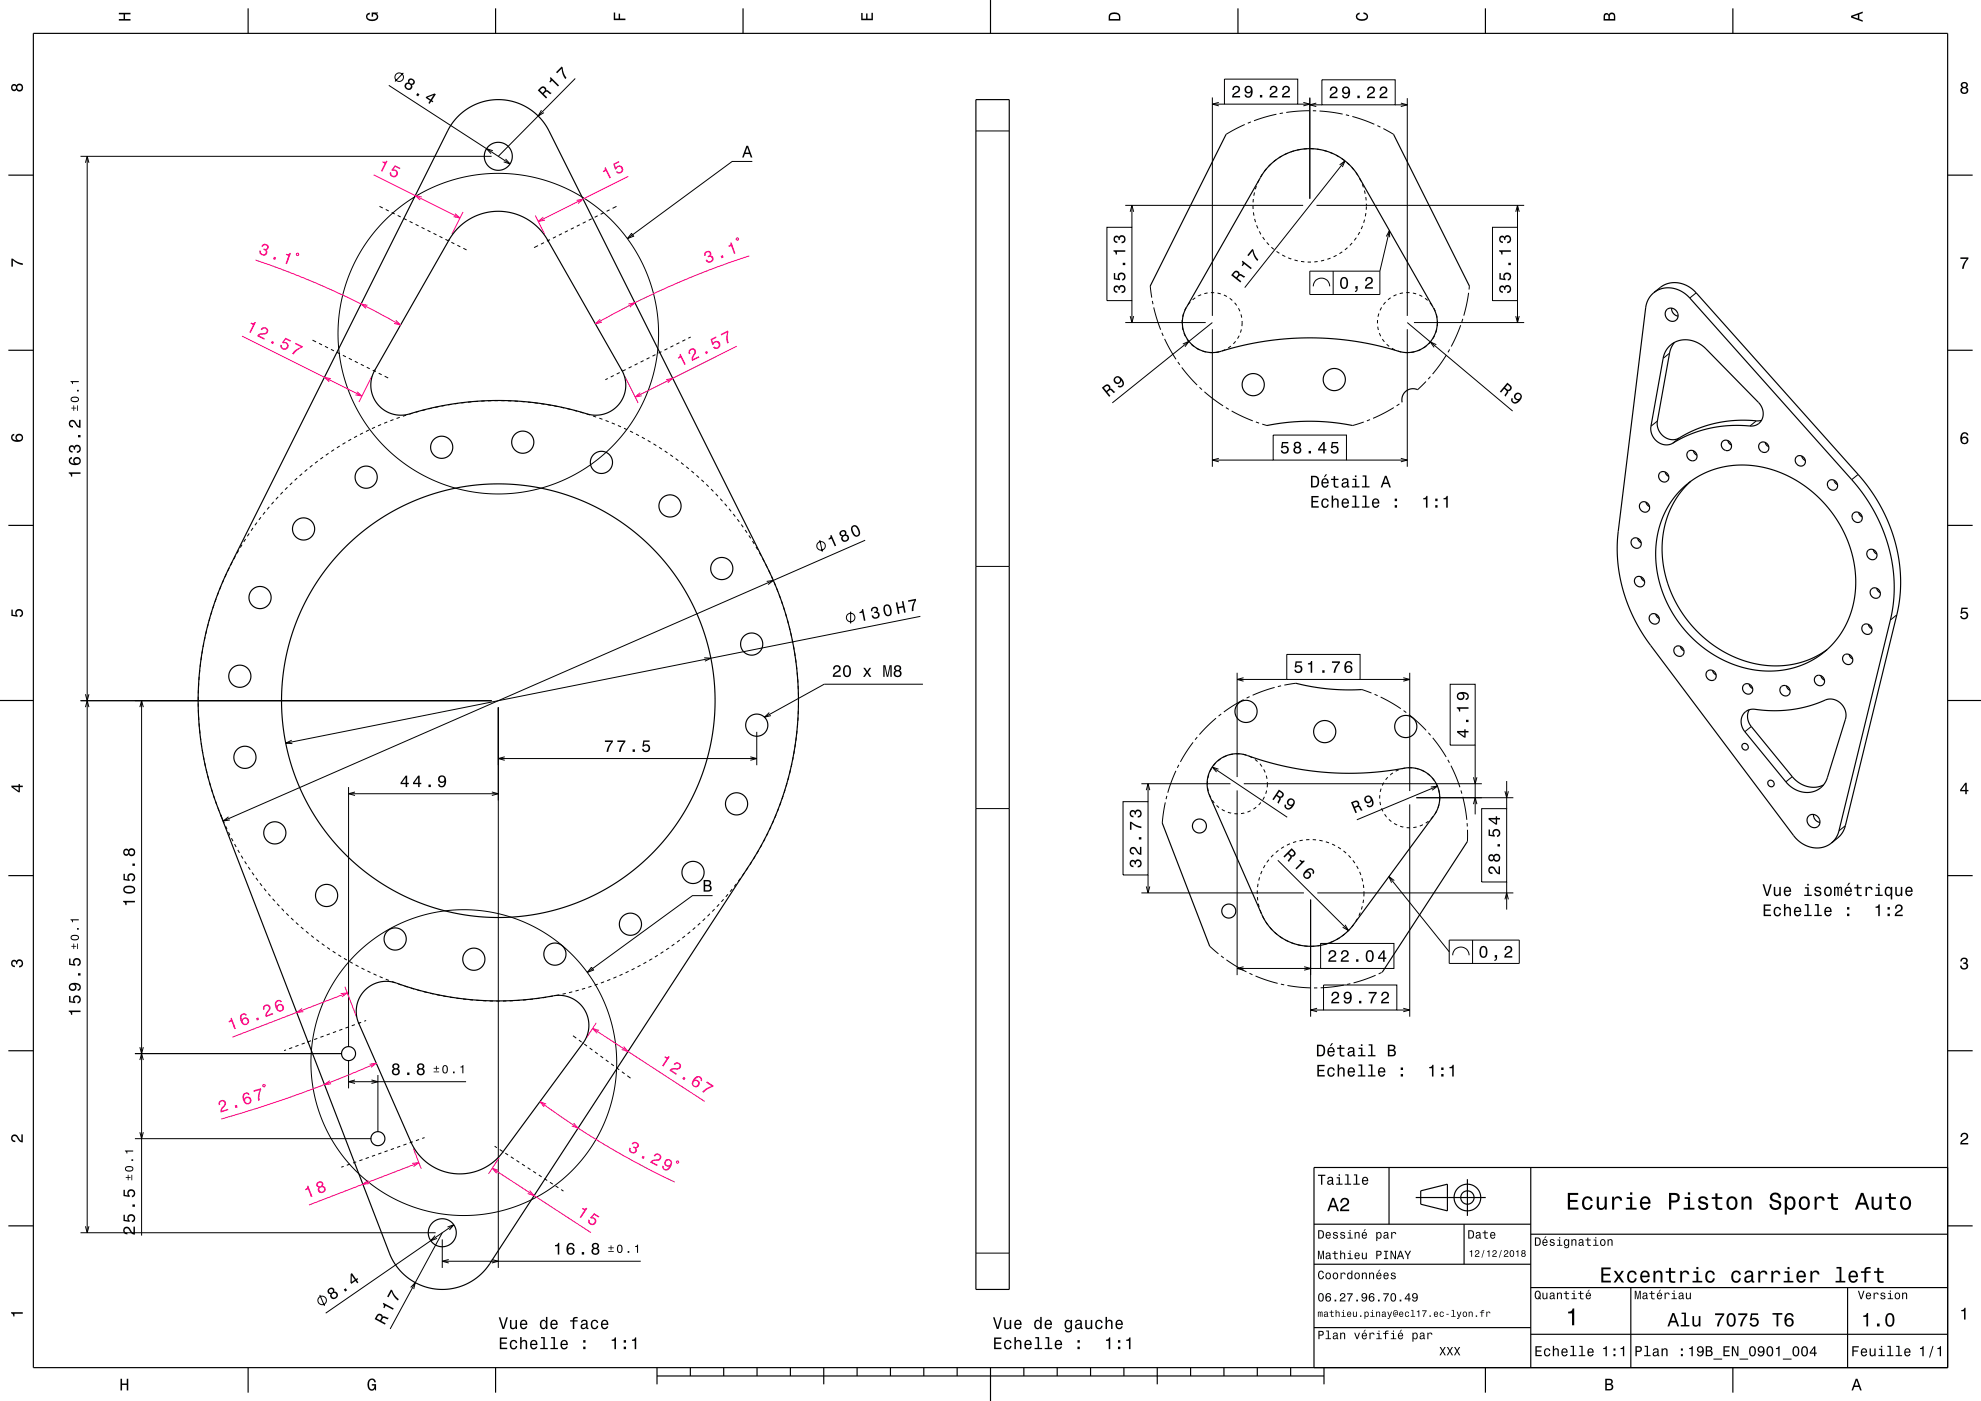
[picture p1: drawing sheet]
<svg xmlns="http://www.w3.org/2000/svg" width="594mm" height="420mm" viewBox="0 0 594 420" stroke-linecap="round" stroke-linejoin="round" font-family="sans-serif">
<g fill="none" stroke="#000" stroke-width=".3">
<path d="M116.6 25.6l36.3 23.5M120.9 21.9l-2.4 2.5M162.4 33l-1 1.8 1.7-1M172.5 23.5l-23.1 23.4M292.6 39.3h10M363.5 29.2v65.5M373.2 37.3l-5.6 3M375.1 36.6l-.9 .3M382.7 34.2l-6.7 2M384.7 33.9l-1 .2M392.7 33.2l-7 .5M392.7 29.2v30.4"/>
<path d="M393.7 33.2h1M395.7 33.3l6.9 .9M403.6 34.4l.9 .3M405.5 34.9l6.6 2.4M413 37.7l.9 .4M414.8 38.5l3 1.8M422 29.4v65.3M24.1 46.9h123.3M25.6 48.8l.5-1.9 .6 1.9M26.1 46.9v322.7M147.8 45.2l-1.9-.6 1.3 1.5M151.6 47.7l1.3 1.4-1.9-.6"/>
<path d="M375.8 59.7l-.1 1M376.2 57.7l-.2 1M376.7 55.8l-.3 .9M377.5 53.9l-.4 1M378.5 52.2l-.5 .9M379.7 50.6l-.6 .8M381.1 49.2l-.7 .7M382.6 47.9l-.8 .6M384.3 46.8l-.9 .5M386.1 45.9l-.9 .4M388 45.2l-1 .4M389.9 44.8l-1 .2"/>
<path d="M391.9 44.6l-1 .1M392.9 44.6h1M394.9 44.7l1 .2M396.9 45.1l.9 .3M398.8 45.7l.9 .4M400.6 46.5l.9 .5M402.3 47.5l.8 .6M403.9 48.8l.7 .6M405.3 50.2l.7 .7M406.6 51.7l.5 .9M407.6 53.4l.5 .9M408.5 55.2l.3 1"/>
<path d="M409.1 57.1l.2 1M409.5 59.1l.1 1M113.8 61.9l1 .5M115.7 62.8l.9 .4M117.5 63.7l.9 .4M119.2 64.6l.9 .4M121 65.5l.9 .4M122.8 66.4l.9 .4M124.6 67.3l.9 .4M126.4 68.2l.9 .4M128.2 69.1l.9 .4M130 70l.9 .4"/>
<path d="M131.8 70.9l.9 .4M133.6 71.7l.9 .5M135.3 72.6l.9 .5M137.1 73.5l.9 .5M138.9 74.4l1 .5M161.3 73.6l-1.2 .6M163.1 72.7l-.9 .5M164.9 71.9l-.9 .4M166.7 71l-.9 .4M168.5 70.1l-.9 .4M170.3 69.2l-.9 .4M172.1 68.3l-.9 .4"/>
<path d="M173.8 67.4l-.9 .4M175.6 66.5l-.9 .4M177.4 65.6l-.9 .4M179.2 64.7l-.9 .4M181 63.8l-.9 .4M182.8 62.9l-.9 .4M184.9 61.9l-1.2 .6M337.4 61.6h53.3M375.7 61.7v1M375.8 63.7l.2 1M376.2 65.6l.3 1M376.8 67.5l.4 1"/>
<path d="M377.6 69.4l.5 .8M378.6 71.1l.6 .8M379.8 72.7l.7 .7M381.2 74.1l.8 .7M382.8 75.4l.8 .5M384.5 76.4l.8 .5M386.3 77.3l.9 .4M388.2 77.9l.9 .3M390.1 78.4l1 .1M392.1 78.6h1M394.7 61.6h62.3M395.1 78.4l-1 .1"/>
<path d="M397.1 78l-1 .2M398.9 77.4l-.9 .3M400.8 76.5l-.9 .5M402.5 75.5l-.9 .5M404 74.3l-.7 .6M405.4 72.8l-.6 .8M406.7 71.3l-.6 .8M407.7 69.6l-.5 .8M408.6 67.7l-.4 1M409.2 65.8l-.3 1M409.6 63.9l-.2 1M409.7 61.1v.5"/>
<path d="M409.7 61.9v1M337.4 96.7h24.1M344.9 85.8l.5 3.4M345.5 90.2l.2 1M345.9 92.2l2.1 6.6M348.4 99.8l.4 .9M354.5 96v1M354.5 97.9l.2 1M354.9 94l-.3 1M355 99.9l.4 .9M355.7 92.2l-.5 .9M356.9 90.6l-.7 .7"/>
<path d="M358.4 89.3l-.8 .6M360.2 88.3l-.9 .5M362.1 87.8l-1 .2M363.1 87.7h1M363.5 98.7v41.2M365.1 87.9l.9 .2M367 88.4l.9 .5M368.7 89.4l.8 .7M370.2 90.8l.6 .8M371.3 92.4l.5 .9M372.1 94.3l.2 .9M372.2 98.8l-.3 .9"/>
<path d="M372.4 96.2v1.6M413.1 95.9l-.1 1M413.1 97.9l.2 1M413.5 94l-.3 1M413.6 99.9l.4 .9M414.3 92.2l-.5 .8M415.5 90.6l-.7 .7M417 89.3l-.8 .6M418.7 88.3l-.9 .5M420.7 87.8l-1 .2M421.7 87.7h1M422 98.7v41.2"/>
<path d="M423.7 87.9l.9 .2M424 96.7h33M425.6 88.4l.9 .5M427.3 89.4l.8 .7M428.8 90.8l.6 .7M429.9 92.4l.5 .9M430.7 94.2l.2 1M430.8 98.7l-.3 1M431 96.2v1.6M438 97.5l-2.8 6.4M438.6 95.6l-.3 .9M440.4 87.8l-1.5 6.8"/>
<path d="M440.6 85.8l-.1 1M440.6 85.8h.1M508.6 87.8l-1.9 1.5M93.7 102l1.1 .5M95.7 102.9l.9 .5M97.5 103.8l.8 .5M99.2 104.7l.9 .5M101 105.6l.9 .5M102.8 106.5l.9 .5M104.6 107.4l.9 .5M106.4 108.3l.9 .5M108.2 109.2l.9 .5"/>
<path d="M110 110.1l.9 .4M111.8 111l.9 .4M113.5 111.9l.9 .4M115.3 112.8l1.1 .5M182.2 113.5l-.7 .3M184 112.6l-.9 .4M185.8 111.7l-.9 .4M187.6 110.8l-.9 .4M189.4 109.9l-.9 .4M191.2 109l-.9 .4M193 108.1l-.9 .5M194.8 107.2l-.9 .5"/>
<path d="M196.5 106.3l-.8 .5M198.3 105.4l-.9 .5M200.1 104.5l-.9 .5M201.9 103.6l-.9 .5M203.7 102.7l-.9 .5M205.5 101.8l-.9 .5M207.1 101l-.7 .4M349.2 101.6l3.4 6.1M353.2 108.5l.6 .9M354.3 110.2l4.6 5.2M355.9 101.7l.6 .8M357.2 103.2l.8 .7"/>
<path d="M358.8 104.4l.9 .5M359.7 116.1l.7 .7M360.6 105.3l1 .2M361.1 117.5l5.6 4.2M362.5 105.7h1M365.5 105.5l-1 .2M367.4 104.8l-.9 .4M369.1 103.7l-.8 .6M370.5 102.3l-.7 .8M371.6 100.6l-.5 .9M414.5 101.7l.6 .8M415.8 103.2l.7 .6"/>
<path d="M417.4 104.4l.8 .5M419.2 105.2l.9 .3M421.1 105.7h1M424.1 105.5l-1 .1M426 104.8l-.9 .4M427.6 114.4l-2.5 2.4M427.7 103.7l-.8 .6M428.9 112.9l-.7 .8M429.1 102.3l-.7 .8M430.1 100.6l-.4 .9M433.7 106.5l-4.1 5.6M434.7 104.8l-.5 .8"/>
<path d="M500.6 105.9l-1.9 1.5M93.7 139.5l-.8 .6M95.3 138.2l-.8 .6M96.9 137.1l-.8 .5M98.5 135.9l-.8 .6M100.2 134.8l-.9 .5M101.9 133.7l-.9 .6M103.6 132.7l-.9 .5M105.3 131.7l-.9 .5M107.1 130.7l-.9 .5M108.8 129.8l-.9 .5M110.6 128.9l-.9 .5"/>
<path d="M112.4 128.1l-.9 .4M114.3 127.3l-.9 .4M116.1 126.5l-.9 .4M118 125.8l-1 .3M119.9 125.1l-1 .3M121.8 124.5l-1 .3M123.7 123.9l-1 .3M125.6 123.3l-1 .3M127.5 122.8l-.9 .3M129.5 122.4l-1 .2M131.4 121.9l-.9 .2M133.4 121.6l-1 .1"/>
<path d="M135.4 121.2l-1 .2M137.3 120.9l-.9 .2M139.3 120.7l-1 .1M141.3 120.5l-1 .1M143.3 120.3l-1 .1M145.3 120.2l-1 .1M147.3 120.1l-1 .1M149.3 120.1h-1M150.3 120.1h1M152.3 120.2h1M154.3 120.2l1 .1M156.3 120.4l1 .1"/>
<path d="M158.3 120.6l1 .1M160.3 120.8l1 .1M162.3 121l1 .2M164.2 121.3l1 .2M166.2 121.7l1 .2M168.2 122.1l.9 .2M170.1 122.5l1 .3M172.1 123l.9 .3M174 123.5l.9 .3M175.9 124.1l1 .3M177.8 124.7l1 .3M179.7 125.4l.9 .3"/>
<path d="M181.6 126.1l.9 .3M183.4 126.8l1 .4M185.3 127.6l.9 .4M187.1 128.4l.9 .4M188.9 129.2l.9 .5M190.7 130.1l.9 .5M192.5 131.1l.8 .5M194.2 132l.9 .5M195.9 133.1l.9 .5M197.6 134.1l.9 .6M199.3 135.2l.8 .6M201 136.3l.8 .6"/>
<path d="M202.6 137.5l.8 .6M204.2 138.7l.8 .6M205.8 139.9l.7 .7M367.6 122.2l.8 .5M369.3 123.2l6.3 3M376.6 126.5l.9 .3M378.5 127.1l1.4 .5M408.9 126.5l-3.3 1.1M410.8 125.8l-.9 .4M417.9 122.2l-6.2 3.2M419.6 121.1l-.8 .6M420.4 120.5l-.1 .1"/>
<path d="M497 126.2l-2 1.6M503.5 131.3l-1.9 1.5M526.6 126.2l-1.9 1.5M74.7 159.9l-.5 .9M75.9 158.3l-.6 .8M77 156.7l-.6 .8M78.2 155.1l-.6 .8M79.5 153.5l-.6 .8M80.8 152l-.7 .7M82.1 150.4l-.7 .8M83.4 149l-.7 .7M84.8 147.5l-.7 .7"/>
<path d="M86.2 146.1l-.7 .7M87.6 144.7l-.7 .7M89.1 143.3l-.7 .7M90.6 142l-.8 .7M92.1 140.7l-.7 .7M207.3 141.2l.8 .6M208.8 142.5l.8 .7M210.3 143.8l.8 .7M211.8 145.2l.7 .7M213.2 146.6l.7 .7M214.6 148l.7 .8M216 149.5l.6 .7"/>
<path d="M217.3 151l.6 .8M218.6 152.5l.6 .8M219.9 154.1l.6 .8M221.1 155.6l.6 .8M222.3 157.3l.6 .8M223.4 158.9l.6 .8M557.2 142.2l-2 1.6M64.8 179.5l-.3 .9M65.5 177.6l-.4 1M66.2 175.8l-.3 .9M67 173.9l-.4 .9M67.9 172.1l-.5 .9"/>
<path d="M68.7 170.3l-.4 .9M69.6 168.5l-.4 .9M70.6 166.8l-.5 .8M71.6 165l-.5 .9M72.6 163.3l-.5 .9M73.6 161.6l-.5 .8M224.6 160.5l.5 .9M225.6 162.2l.6 .9M226.7 163.9l.5 .9M227.7 165.7l.5 .8M228.7 167.4l.4 .9M229.6 169.2l.4 .9"/>
<path d="M229.9 174.3l2-.3-1.6 1.2M230.5 171l.4 .9M231.3 172.8l.4 .9M232.1 174.6l.4 .9M232.9 176.5l.4 .9M233.6 178.3l.4 1M245.8 161.9l.8 3.5M259.4 162l-192.4 84.1M292.6 169.8h10M60.1 198.9l-.1 1M60.4 196.9l-.1 1M60.7 194.9l-.1 1"/>
<path d="M61.1 193l-.2 1M61.5 191l-.2 1M61.9 189.1l-.2 .9M62.4 187.1l-.2 1M62.9 185.2l-.2 1M63.5 183.3l-.3 .9M64.1 181.4l-.3 .9M211.2 197.2l2 .1-1.8 .9M234.3 180.2l.3 .9M235 182.1l.3 .9M235.6 184l.2 1M236.1 185.9l.3 1"/>
<path d="M236.6 187.9l.3 .9M237.1 189.8l.2 1M237.5 191.7l.2 1M237.9 193.7l.2 1M238.3 195.7l.1 1M238.6 197.7l.1 .9M238.8 199.6l.1 1M255.1 183.3v3.6M276 184.8l-190.3 38M568.8 184.3l-2 1.6M24.1 210.1h123.3M25.6 208.1l.5 2 .6-2"/>
<path d="M25.6 212l.5-1.9 .6 1.9M41.9 212l.6-1.9 .5 1.9M42.5 210.1v160.3M59.4 210.9l.1 1M59.4 208.9v1M59.5 212.9v1M59.5 206.9v1M59.6 214.9v1M59.6 204.9l-.1 1M59.7 216.9l.1 1M59.7 202.9v1M59.9 218.9l.1 1"/>
<path d="M59.9 200.9l-.1 1M149.4 212.1v168M226.9 219.4v10M230.7 213.6l-1.5 1.4 2-.5M239 219.1l-.1 1M239 201.6l.1 1M239.2 217.1l-.1 1M239.2 203.6l.1 1M239.3 215.1l-.1 1M239.3 205.6l.1 1M239.4 213.1l-.1 1M239.4 207.6v1"/>
<path d="M239.4 211.1v1M239.4 209.6v.6M276.7 205.1h-29.6l-17.9 9.9M364.6 215.3l-5 4.9M366.2 214.1l-.8 .6M370.9 201.7v31.3M372.9 209.7l-5.9 3.7M374.7 208.8l-.9 .5M382.2 206.1l-6.6 2.3M384.1 205.6l-.9 .2M388.6 204.8l-3.5 .6M408.3 206.7l2.9 1.1"/>
<path d="M412.2 208.1l.9 .4M414 209l6 3.5M420.9 213l.8 .6M422.5 214.2l5.1 4.7M422.7 201.7v35.4M428.3 219.7l.7 .7M525.1 217.8l-1.9 1.6M60.1 220.8l.1 1M60.3 222.8l.2 1M60.6 224.8l.2 1M61 226.8l.2 1M61.4 228.7l.2 1"/>
<path d="M61.8 230.7l.3 1M62.3 232.6l.3 1M62.8 234.6l.3 .9M63.4 236.5l.3 .9M64 238.4l.3 .9M87.5 221.9l-1.8 .9 2 .1M104.5 236v77.9M104.5 238h44.9M106.4 237.4l-1.9 .6 1.9 .5M147.5 237.4l1.9 .6-1.9 .5M149.4 227.4h77.5M151.3 226.9l-1.9 .5 1.9 .5"/>
<path d="M225 226.9l1.9 .5-1.9 .5M234.8 238.6l-.3 1M235.4 236.7l-.3 1M236 234.8l-.3 .9M236.5 232.9l-.2 .9M237 230.9l-.2 1M237.4 229l-.2 .9M237.8 227l-.2 1M238.2 225l-.2 1M238.5 223.1l-.1 .9M238.8 221.1l-.2 1M342.2 235h26.7"/>
<path d="M349.9 238.6l-.3 1M352.6 231.1l-2.4 6.5M353.5 229.3l-.5 .9M357.7 222.5l-3.8 5.9M359 221l-.6 .8M362.1 234.2l-.1 1M362.1 236.2l.2 1M362.5 232.2l-.3 1M362.6 238.1l.4 .9M363.3 230.4l-.5 .9M363.5 239.9l.6 .8M364.5 228.8l-.7 .8"/>
<path d="M366 227.5l-.8 .6M367.7 226.6l-.9 .4M369.7 226.1l-1 .2M370.7 226h1M370.9 237v55.3M372.7 226.1l.9 .3M372.9 235h71.4M374.6 226.7l.9 .4M376.3 227.7l.8 .6M377.8 229l.6 .8M378.9 230.7l.5 .9M379.1 238.9l-.4 .9"/>
<path d="M379.7 232.5l.2 1M379.8 237l-.3 1M380 234.5v.5M380 235v1M380 235h.1M413.7 238.4v1M414.1 236.4l-.2 1M414.9 234.6l-.4 .9M416.1 233l-.6 .8M417.6 231.7l-.8 .6M419.4 230.8l-.9 .4M421.3 230.3l-.9 .2"/>
<path d="M422.3 230.2h1M424.3 230.3l1 .2M424.7 239.1h29.1M426.2 230.9l.9 .4M428 231.9l.7 .6M429.4 233.2l.7 .8M429.6 221.2l4 5.7M430.6 234.8l.4 .9M431.3 236.7l.3 1M431.7 238.7l-.1 1.5M434.1 227.8l.5 .9M435.1 229.5l2.7 6.5"/>
<path d="M438.1 237l.2 .9M438.6 238.9l1.2 6.9M537.4 232.8l-1.9 1.6M64.6 240.3l.4 .9M65.3 242.2l.4 .9M66.1 244l.3 .9M66.2 244.3l.8 2M66.8 245.9l.4 .9M67.7 247.7l.4 .9M68.5 249.5l.5 .9M68.5 244.9l-1.5 1.2 1.9-.3M69.4 251.3l.5 .9"/>
<path d="M70.3 253.1l.5 .8M71.3 254.8l.5 .9M72.3 256.5l.5 .9M73.4 258.2l.5 .9M74.5 259.9l.5 .8M225.4 258.4l-.6 .9M226.4 256.7l-.5 .9M227.4 255l-.5 .9M228.4 253.3l-.5 .8M229.4 251.5l-.5 .9M230.3 249.7l-.5 .9M231.1 247.9l-.4 .9"/>
<path d="M231.9 246.1l-.4 .9M232.7 244.2l-.4 1M233.5 242.4l-.4 .9M234.2 240.5l-.4 .9M292.6 242.4h10M349.4 240.5l-.9 6.2M364.8 241.4l.7 .7M366.4 242.7l.8 .4M368.2 243.5l.9 .3M370.1 243.9l1 .1M373.1 243.7l-1 .2M375 243.1l-.9 .3"/>
<path d="M376.7 242l-.9 .6M378.1 240.6l-.7 .7M379.3 259.4l-.5 .8M380.5 257.7l-.6 .8M381.8 256.2l-.7 .8M383.3 254.9l-.7 .7M385 253.8l-.9 .6M386.8 253l-.9 .4M388.7 252.3l-1 .3M390.6 251.9l-1 .2M392.6 251.7l-1 .1M393.6 251.7l1 .1"/>
<path d="M395.6 251.9l1 .2M397.6 252.4l.9 .3M399.4 253.1l.9 .4M401.2 254l.8 .5M402.9 255.1l.7 .6M404.3 256.4l.7 .8M405.7 257.9l.5 .9M406.8 259.6l.5 .9M413.8 240.4l.2 1M414.3 242.3l.4 .9M415.2 244.1l.6 .8M416.4 245.6l.8 .7"/>
<path d="M418 246.9l.9 .4M419.8 247.7l1 .3M421.8 248.1l1 .1M422.7 241.1v63.7M424.8 247.9l-1 .2M426.6 247.2l-.9 .4M428.3 246.2l-.8 .6M429.7 244.8l-.6 .7M430.8 243.1l-.5 .8M431.5 241.2l-.3 1M439.9 246.8l.1 1M440 248.8v3.5"/>
<path d="M553.3 247.5l-1.9 1.6M75.6 261.6l.6 .8M76.7 263.2l.6 .8M77.9 264.8l.7 .8M79.2 266.4l.6 .7M80.4 267.9l.7 .8M81.7 269.4l.7 .8M83.1 270.9l.7 .8M84.4 272.4l.7 .7M85.8 273.8l.8 .7M87.3 275.2l.7 .7M88.7 276.6l.8 .6"/>
<path d="M90.2 277.9l.8 .7M91.8 279.2l.7 .6M206.9 279.3l-.7 .7M208.5 278.1l-.8 .6M210 276.7l-.8 .7M211.4 275.4l-.7 .6M212.9 274l-.8 .7M214.3 272.5l-.7 .8M215.6 271.1l-.6 .7M217 269.6l-.7 .7M218.3 268.1l-.7 .7M219.6 266.5l-.7 .8"/>
<path d="M220.8 265l-.6 .8M222 263.4l-.6 .8M223.2 261.7l-.6 .9M224.3 260.1l-.6 .8M342.2 267.7h48.8M377 266.9v1M377 268.9l.1 1M377.2 265l-.1 .9M377.3 270.9l.2 1M377.7 263l-.3 1M377.8 272.8l.4 1M378.4 261.1l-.4 1"/>
<path d="M378.6 274.7l.5 .9M379.6 276.4l.5 .9M380.8 278l.6 .8M382.2 279.5l.7 .6M393 269.7v35.1M395 267.7h58.8M404.7 278.6l-.7 .7M405.9 277.1l-.6 .8M407 275.4l-.5 .9M407.7 261.4l.4 .9M407.9 273.6l-.4 .9M408.4 263.3l.2 .9"/>
<path d="M408.5 271.7l-.3 1M408.8 265.2l.1 1M408.9 269.7l-.2 1M409 267.2v.5M409 267.7v1M409 267.7h.1M93.3 280.5l.8 .6M94.9 281.7l.8 .6M96.5 282.9l.8 .6M98.1 284l.8 .6M99.8 285.2l.8 .5M101.4 286.3l.9 .5"/>
<path d="M103.1 287.3l.9 .5M104.9 288.3l.8 .5M106.6 289.3l.9 .5M108.4 290.2l.9 .5M110.2 291.1l.9 .4M112 292l.9 .4M113.8 292.8l.9 .4M115.7 293.5l.9 .4M117.5 294.3l1 .3M119.4 295l1 .3M121.3 295.6l1 .3M123.2 296.2l1 .3"/>
<path d="M125.1 296.8l1 .2M127.1 297.3l.9 .2M129 297.8l1 .2M131 298.2l.9 .2M132.9 298.6l1 .2M134.9 298.9l1 .2M136.9 299.2l1 .2M138.8 299.5l1 .1M140.8 299.7l1 .1M142.8 299.9h1M144.8 300h1M155.8 299.9l-1 .1"/>
<path d="M157.8 299.7l-1 .1M159.8 299.5l-1 .1M161.8 299.3l-1 .1M163.8 299l-1 .1M165.7 298.6l-1 .2M167.7 298.2l-1 .2M169.6 297.8l-.9 .2M171.6 297.3l-1 .3M173.5 296.8l-.9 .3M175.4 296.3l-.9 .3M177.4 295.7l-1 .3M179.2 295l-.9 .4"/>
<path d="M181.1 294.4l-.9 .3M183 293.6l-.9 .4M184.8 292.9l-.9 .4M186.7 292.1l-.9 .4M188.5 291.2l-.9 .4M190.3 290.3l-.9 .5M192 289.4l-.8 .5M193.8 288.4l-.9 .5M195.5 287.4l-.8 .5M197.2 286.4l-.8 .5M198.9 285.3l-.8 .5M200.6 284.2l-.9 .5"/>
<path d="M202.2 283l-.8 .6M203.8 281.8l-.8 .6M205.4 280.6l-.8 .6M362.7 283.6l2.7 2.3M366.1 286.6l.8 .6M367.7 287.8l6 3.5M374.6 291.8l1 .4M376.5 292.6l6.6 2.2M383.7 280.7l.8 .6M384.1 295l1 .2M385.4 281.8l.9 .4M386 295.4l7 .8"/>
<path d="M387.2 282.6l1 .4M389.1 283.2l1 .2M391.1 283.6l1 .1M394.1 283.7h-1M395 296.2h-1M396.1 283.4l-1 .2M398 282.9l-1 .3M399.9 282.2l-1 .4M401.6 281.2l-.9 .5M402.9 295.3l-6.9 .8M403.2 280l-.8 .6M404.9 294.9l-1 .2"/>
<path d="M412.5 292.4l-6.6 2.3M414.3 291.5l-.9 .5M414.5 291.4l-.1 .1M40.5 315.9h62M41.9 313.9l.6 2 .5-2M41.9 317.8l.6-1.9 .5 1.9M85.8 314.8l-.6 .2M87.6 314.1l-.9 .3M89.5 313.4l-.9 .3M91.4 312.7l-1 .3M93.3 312l-1 .3M95.1 311.3l-.9 .4"/>
<path d="M97 310.6l-.9 .4M98.9 309.9l-.9 .4M100.8 309.2l-1 .4M102.7 308.6l-1 .3M104.5 317.9v8.4M104.5 307.9l-.9 .3M106.4 307.2l-.9 .3M108.3 306.5l-1 .3M109.8 305.9l-.6 .2M146.8 300.1h1M148.8 300.1h1M151.8 300.1h-1"/>
<path d="M153.8 300l-1 .1M171.8 310.5l1 .7M173.6 311.8l.8 .6M175.2 313l.8 .6M176.8 314.2l.8 .6M178.4 315.4l.8 .6M180 316.6l.8 .6M181.6 317.7l.9 .6M183.3 318.9l.8 .6M41.9 339.4l.6 2 .5-2M104.5 324.3h35.3M106.4 323.8l-1.9 .5 1.9 .5"/>
<path d="M111.4 323.8l1.9 .5-1.9 .5M113.3 322.3v17.1M184.9 320.1l.8 .6M186.5 321.3l.8 .6M188.1 322.5l1 .7M40.5 341.4h70.8M103 349.7l-.7 .2M104.9 349l-.9 .3M106.8 348.3l-.9 .4M108.7 347.7l-.9 .3M110.6 347l-1 .3M112.5 346.3l-1 .3"/>
<path d="M114.3 345.6l-.9 .4M116.2 345l-.9 .3M118.1 344.3l-.9 .3M120 343.6l-.9 .4M121.9 343l-1 .3M123.8 342.3l-1 .3M125.7 341.6l-1 .4M127.3 341l-.7 .3M148.3 343.6l.7 .5M149.8 344.6l.9 .6M151.5 345.7l.8 .6M153.2 346.8l.8 .5"/>
<path d="M154.9 347.9l.8 .5M156.5 349l.9 .5M158.2 350.1l.8 .5M159.9 351.2l.8 .5M161.6 352.3l.8 .5M163.2 353.3l.9 .6M164.9 354.4l.9 .6M166.6 355.5l.8 .6M168.3 356.6l.6 .5M24.1 369.6h106.5M25.6 367.6l.5 2 .6-2M130.5 370.4l-1.3 1.5 1.8-.6"/>
<path d="M132.6 371.6v8.5M132.6 378.1h59.5M132.6 369.6l-15.6 28.8M134.2 367.8l1.9-.6-1.3 1.5M134.5 377.6l-1.9 .5 1.9 .5M136.1 367.2l-38.4 26.5M147.5 377.6l1.9 .5-1.9 .5M292.6 375.7h10M95.9 388.2l1.4 3.3M123.1 386l1.4-1.5-.4 2"/>
<circle cx="119.7" cy="23.1" r="1.28"/>
<circle cx="149.4" cy="100" r="48.1"/>
<circle cx="246.2" cy="163.6" r="1.28"/>
<circle cx="255.1" cy="185.1" r="1.28"/>
<circle cx="139.1" cy="318.6" r="45.8"/>
<circle cx="96.6" cy="389.9" r="1.28"/>
</g>
<path d="M138.8 63.6l-3.3 6.5M160.5 64.6l2.8 5.5M111.5 112.8l-3.9 7.7M187.4 112.8l4 8M103.4 295.8l3.5 9.1M178.8 306.6l-2.9 4.4M124 344.3l2.3 6.1M149.6 347.1l-3.1 4.8" fill="none" stroke="#ff0080" stroke-width=".3"/>
<g fill="none" stroke="#000" stroke-width=".35">
<path d="M10 10h574v400h-574zM74.4 2.5v7.5M148.6 2.5v7.5M222.8 2.5v7.5M297 0v10M371.2 2.5v7.5M445.4 2.5v7.5M519.6 2.5v7.5M137.5 34.7l3.2-2.4 3.4-1.6 3.6-.8 4 .1 3.4 .8 3.6 1.8 3.1 2.6 2.2 3 67.8 135.6 3.4 9.2 2.5 9.4 1.3 9.4 .4 10-.3 5.7-.7 5.7-1 5.7-1.4 5.8-1.9 6-2.2 5.3-2.6 5.4-3.1 5.7-79.8 122.4-2.7 3-3.6 2.3-3.7 1.3-4.2 .5-2.5-.3-2.4-.6-2.4-1-2.1-1.3-1.9-1.5-1.7-1.9-1.3-1.9-1.1-2.2-52.6-136.9-2.1-7.1-1.6-7.9-.9-8.2-.2-7.2 .7-9.3 1.4-8.3 2.3-8.7 3.4-8.9 67-134.1 1.4-2.3zM292.6 29.9h10v356.7h-10zM2.5 52.5h7.5M367.6 40.3l-22.7 45.5"/>
<path d="M380.6 49.7l2.6-2.2 3.1-1.7 3.6-1 3.2-.2 3.8 .5 3 1.1 3.2 1.9 2.4 2.2 2 2.8 22.7 40 .7 2.7-.2 3-1 2.5-1.7 2.1-1.4 1-1.6 .8-1.7 .4-1.8 .1-1.7-.3-8.7-2.2-6.4-1.1-7.7-.7-7.5-.1-5.8 .4-5.7 .8-6.1 1.2-6.4 1.8-2 .2-1.8-.2-1.9-.6-1.7-1-1.3-1.2-1.4-2.1-.8-2.6v-2.7l.8-2.4 22.7-40zM417.8 40.3l22.8 45.5M584 52.5h7.5M137.2 68.5l2.7-2.2 3.1-1.7 3.6-1 3.2-.3 3.7 .5 3.1 1.1 3 1.8 2.6 2.4 2 2.8 22.8 40.2 .6 2.7-.2 2.7-1 2.6-1.8 2.1-1.4 1-1.6 .8-1.7 .4-1.7 .1-1.7-.3-8.7-2.3-6.5-1-7.7-.7-7.5-.1-5.7 .4-5.7 .8-6.1 1.2-6.5 1.8-2 .2-1.7-.2-1.9-.6-1.5-.9-1.5-1.3-1.4-2.1-.8-2.6v-2.7l.7-2.4 22.8-40zM495.9 87.7a6.8 6.8 0 0 0-2.4 4.6l-8.5 69.1-.1 3.8 .3 4.2 .7 4.3 1.1 4.2 1.6 4.4 1.5 3.4 2.1 3.7 2.5 3.7 43.3 57.6 2.4 2.2 2.8 1.1a7 7 0 0 0 5.9-1.2M495.9 87.7h.1a7.9 7.9 0 0 1 10.7 1.6l50.2 56.5 3.2 4.4 2.5 4.3 2.2 4.8 1.4 4.4 1.1 4.7 .6 5.2v5l-.6 4.8-15.9 65.7a6.7 6.7 0 0 1-2.3 3.7M495.9 87.7l2-1.6a7.9 7.9 0 0 1 10.7 1.7l50.4 56.6 2.9 4.1 2.6 4.5 2.2 4.7 1.5 4.7 1.2 5.2 .4 4.7v5.2l-.5 4.4-16 65.6a6.8 6.8 0 0 1-2.3 3.7l-1.9 1.6M499.8 92.9a2.04 2.04 0 0 1 3 .5 2.04 2.04 0 0 1-.9 2.9 2.19 2.19 0 0 1-2.2-1 2.19 2.19 0 0 1 .1-2.4zM501.2 92.4l.5 1.5 .7 .6 .8 .3M2.5 105h7.5M425.1 116.8a3.3 3.3 0 0 0-3.5 .5 3.3 3.3 0 0 0-1.2 3.2M500.6 103.8l.6-.6a7.9 7.9 0 0 1 10.3 1.4l15.8 16a4 4 0 0 1 1.3 4.3 4 4 0 0 1-3.4 2.8l-6-.1-5.8 .6-5.5 1.6-5 2.3a4.7 4.7 0 0 1-5.5 .6 4.7 4.7 0 0 1-2.4-4.9l3.7-20.4a6.9 6.9 0 0 1 1.9-3.6z"/>
<path d="M502.1 102.6a7 7 0 0 0-1.5 3.3l-3.6 20.3a4.7 4.7 0 0 0 2.4 5 4.7 4.7 0 0 0 5.4-.7l5.2-2.3 5.1-1.5 5.4-.7 6.6 .2 1.1-.2M584 105h7.5M379.9 127.6l6-1 6.3-.3 6.5 .3 6.9 1M506.1 135.4a1.59 1.59 0 0 1 2.5 .5 1.59 1.59 0 0 1-1 2.3 1.74 1.74 0 0 1-1.5-2.8zM507.8 135.1l.4 .9 .6 .5M516.5 132.4a1.59 1.59 0 0 1 2.4 .4 1.59 1.59 0 0 1-1 2.3 1.74 1.74 0 0 1-1.4-2.7zM518.1 132.1l.4 .9 .7 .4M527.7 132.9a1.6 1.6 0 0 1 2.4 .4 1.6 1.6 0 0 1-.8 2.3 1.74 1.74 0 0 1-1.7-.8 1.74 1.74 0 0 1 .1-1.9zM529.3 132.6l.4 .9 .7 .5M538.6 137a1.6 1.6 0 0 1 2.5 .4 1.6 1.6 0 0 1-.9 2.3 1.74 1.74 0 0 1-1.6-.8 1.74 1.74 0 0 1 0-1.9zM540.2 136.7l.5 .9 .6 .4M2.5 157.5h7.5"/>
<path d="M491.9 150.8a1.59 1.59 0 0 1 2.5 .5 1.59 1.59 0 0 1-1.1 2.3 1.74 1.74 0 0 1-1.4-2.8zM493.5 150.5l.5 .9 .6 .5M497.7 141.8a1.59 1.59 0 0 1 2.4 .4 1.59 1.59 0 0 1-1 2.3 1.74 1.74 0 0 1-1.4-2.7zM499.3 141.5l.4 .9 .7 .4M503.9 146.9l2.1-1.9 2.2-1.6 2.5-1.4 2.6-1.1 5.2-1.2 3.4-.3 2.7 .1 6 1.1 3.4 1.1 2.9 1.4 5.3 3.4 4.6 4.2 3.9 4.9 1.7 3 1.5 3.2 1.8 5.8 .7 6.2v3l-.4 3-1.6 5.4-1.2 2.7-1.5 2.4-1.8 2.4-1.9 1.9-2.2 1.8-2.2 1.4-5 2.2-5.5 1.1-2.9 .1-3-.2-5.5-1.2-5.6-2.2-5.2-3.3-4.6-4.2-3.8-4.7-3.1-5.6-2-5.9-.9-6.1 .2-5.6 .5-2.8 .9-3 1.2-2.9 1.3-2.3 1.6-2.3zM507 144.3l-3.6 4-2.6 4.6-1.1 2.7-.7 2.9-.6 5.8 .4 5.6 1.6 6 2.6 5.7 3.4 4.9 4.3 4.5 5 3.7 5.2 2.6 5.7 1.7 5.7 .6 5.4-.5 2.8-.7 2.7-1 4.6-2.6M548.3 144.2a1.6 1.6 0 0 1 2.4 .4 1.6 1.6 0 0 1-.8 2.4 1.74 1.74 0 0 1-1.7-.9 1.74 1.74 0 0 1 .1-1.9zM549.9 143.9l.4 .9 .7 .5M555.7 153.9a1.6 1.6 0 0 1 2.4 .4 1.6 1.6 0 0 1-.9 2.3 1.74 1.74 0 0 1-1.6-.8 1.74 1.74 0 0 1 .1-1.9zM557.3 153.6l.4 .9 .7 .5M584 157.5h7.5M489.4 161.7a1.59 1.59 0 0 1 2.5 .4 1.59 1.59 0 0 1-1.1 2.3 1.74 1.74 0 0 1-1.4-2.7z"/>
<path d="M490.4 173.2a1.59 1.59 0 0 1 2.5 .5 1.59 1.59 0 0 1-1 2.2 1.74 1.74 0 0 1-1.5-2.7zM491 161.4l.5 .8 .6 .5M492 172.9l.5 .9 .6 .5M560.1 165.1a1.6 1.6 0 0 1 2.4 .4 1.6 1.6 0 0 1-.9 2.3 1.74 1.74 0 0 1-1.6-.9 1.74 1.74 0 0 1 .1-1.8zM561.1 176.6a1.6 1.6 0 0 1 2.4 .5 1.6 1.6 0 0 1-.9 2.3 1.74 1.74 0 0 1-1.6-.9 1.74 1.74 0 0 1 .1-1.9zM561.7 164.8l.4 .9 .7 .4M562.7 176.3l.5 .9 .6 .5M494.8 184.4a1.61 1.61 0 0 1 2.5 .4 1.61 1.61 0 0 1-.8 2.3 1.74 1.74 0 0 1-1.7-.8 1.74 1.74 0 0 1 0-1.9zM496.5 184.1l.4 .9 .6 .4M502.2 194.1a1.61 1.61 0 0 1 2.4 .3 1.61 1.61 0 0 1-.7 2.4 1.74 1.74 0 0 1-1.7-.9 1.74 1.74 0 0 1 0-1.8zM503.8 193.8l.5 .8 .6 .5M552.8 196.5a1.61 1.61 0 0 1 2.4 .4 1.61 1.61 0 0 1-.7 2.3 1.74 1.74 0 0 1-1.7-.8 1.74 1.74 0 0 1 0-1.9z"/>
<path d="M554.5 196.2l.4 .9 .6 .4M558.7 187.4a1.6 1.6 0 0 1 2.4 .6 1.6 1.6 0 0 1-1 2.2 1.72 1.72 0 0 1-1.6-1 1.72 1.72 0 0 1 .2-1.8zM560.2 187.2l.5 .8 .6 .5M0 210h10M388.6 204.8l4.6 1 5.2 .7 5.2 .3 4.7-.1M511.9 201.3a1.61 1.61 0 0 1 2.4 .4 1.61 1.61 0 0 1-.8 2.3 1.74 1.74 0 0 1-1.7-.8 1.74 1.74 0 0 1 .1-1.9zM513.5 201l.4 .9 .7 .4M522.8 205.4a1.61 1.61 0 0 1 2.5 .4 1.61 1.61 0 0 1-.8 2.3 1.74 1.74 0 0 1-1.7-.8 1.74 1.74 0 0 1 0-1.9zM523.1 213.7a4.5 4.5 0 0 1 4.5-.9l4.8 .3 4.8-.4 4.8-.9 4.2-1.4a4.8 4.8 0 0 1 5.4 .1 4.8 4.8 0 0 1 1.8 5.1l-5.5 17.6a6.7 6.7 0 0 1-11 2.6l-1.3-1.2-12.4-15.2a4.4 4.4 0 0 1-.1-5.7zM524.5 205.1l.4 .9 .6 .4M524.5 212.8a4.5 4.5 0 0 0 .6 5l12.3 15 2 1.9a7.3 7.3 0 0 0 7.4 .6M534 205.9a1.61 1.61 0 0 1 2.4 .4 1.61 1.61 0 0 1-.7 2.3 1.74 1.74 0 0 1-1.7-.8 1.74 1.74 0 0 1 0-1.9z"/>
<path d="M535.6 205.6l.5 .9 .6 .5M544.4 202.9a1.59 1.59 0 0 1 2.4 .4 1.59 1.59 0 0 1-1 2.3 1.74 1.74 0 0 1-1.4-2.7zM546 202.6l.4 .8 .7 .5M584 210h10M364.5 228.6l1.4-1.1 1.7-.9 1.7-.5 1.8-.1 2.2 .3 6.2 2 6.3 1.5 5.6 1.1 5.5 .6 6 .3 5.7-.1 6.5-.5 6.7-1 2.5 .1 1.7 .5 1.5 .8 1.4 1 1.2 1.4 .8 1.5 .6 1.6 .2 1.8-.1 1.7-.6 1.9-.9 1.8-25.7 34.6-2.9 2.3-3.6 1.7-3.9 .8-3.8-.3-3.5-1-3.3-1.9-2.7-2.6-2.2-3.3-16.1-36.9-.4-2.5 .2-2.5 1-2.3zM348.5 246.7l14.2 36.9M440 252.3l-25.5 39.1M542.3 244.7a2.04 2.04 0 0 1 3 .5 2.04 2.04 0 0 1-.9 2.9 2.19 2.19 0 0 1-2.2-1 2.19 2.19 0 0 1 .1-2.4zM543.8 244.2l.4 1.4 .7 .7 .8 .3M2.5 262.5h7.5M584 262.5h7.5M109.4 296.9l1.4-1.2 1.5-.8 1.9-.6 1.7-.1 2.3 .3 6.1 2 6.3 1.6 5.9 1 6 .7 5.8 .3 5.7-.2 5.7-.4 7-1.1 2.5 .1 1.7 .5 1.5 .8 1.4 1.1 1.3 1.5 .8 1.5 .5 1.7 .2 1.7-.2 1.8-.6 1.9-1 1.7-25.5 34.4-2.9 2.4-3.6 1.6-4 .8-3.7-.2-3.8-1.2-3.2-1.9-2.7-2.6-2-3.2-16.2-36.9-.4-2.5 .2-2.2 .9-2.3z"/>
<path d="M2.5 315h7.5M584 315h7.5M416.5 350v17M424.5 359h21M426 357l8-2v8l-8-2zM440 353.5v11M459 350v60M584 350h-190v60M2.5 367.5h7.5M394 367h65M394 379h65M439 367v12"/>
<path d="M459 370h125M584 367.5h7.5M394 398h65M459 386h125M489 386v24M554 386v24M74.4 410v7.5M148.6 410v7.5M197 412.5h200M197 410v5M207 410v2.5M217 410v2.5"/>
<path d="M227 410v2.5M237 410v2.5M247 410v5M257 410v2.5M267 410v2.5M277 410v2.5M287 410v2.5M297 410v10M307 410v2.5M317 410v2.5M327 410v2.5M337 410v2.5"/>
<path d="M347 410v5M357 410v2.5M367 410v2.5M377 410v2.5M387 410v2.5M397 410v5M445.4 410v7.5M459 400h125M519.6 410v7.5"/>
<circle cx="149.4" cy="46.9" r="4.2"/>
<circle cx="375.8" cy="115.3" r="3.3"/>
<circle cx="400.1" cy="113.8" r="3.3"/>
<circle cx="132.4" cy="134.1" r="3.3"/>
<circle cx="156.7" cy="132.6" r="3.3"/>
<circle cx="180.3" cy="138.6" r="3.3"/>
<circle cx="91" cy="158.6" r="3.3"/>
<circle cx="109.8" cy="143.1" r="3.3"/>
<circle cx="200.9" cy="151.7" r="3.3"/>
<circle cx="78" cy="179.1" r="3.3"/>
<circle cx="216.4" cy="170.4" r="3.3"/>
<circle cx="225.4" cy="193.1" r="3.3"/>
<circle cx="71.9" cy="202.7" r="3.3"/>
<circle cx="149.4" cy="210.1" r="65"/>
<circle cx="226.9" cy="217.4" r="3.3"/>
<circle cx="373.6" cy="213.3" r="3.3"/>
<circle cx="397.2" cy="219.3" r="3.3"/>
<circle cx="421.5" cy="217.8" r="3.3"/>
<circle cx="73.4" cy="227" r="3.3"/>
<circle cx="523.2" cy="223.8" r=".99"/>
<circle cx="531" cy="234.8" r=".99"/>
<circle cx="82.4" cy="249.7" r="3.3"/>
<circle cx="220.9" cy="241" r="3.3"/>
<circle cx="359.6" cy="247.6" r="2.1"/>
<circle cx="97.9" cy="268.4" r="3.3"/>
<circle cx="189" cy="277.1" r="3.3"/>
<circle cx="207.8" cy="261.5" r="3.3"/>
<circle cx="368.4" cy="273.1" r="2.1"/>
<circle cx="118.5" cy="281.5" r="3.3"/>
<circle cx="142.1" cy="287.6" r="3.3"/>
<circle cx="166.4" cy="286" r="3.3"/>
<circle cx="104.5" cy="315.9" r="2.1"/>
<circle cx="113.3" cy="341.4" r="2.1"/>
<circle cx="440" cy="359" r="2"/>
<circle cx="440" cy="359" r="4"/>
<circle cx="132.6" cy="369.6" r="4.2"/>
</g>
<g fill="#000">
<path d="M35.6 3.8h3.5v.5h-1.6v1.4h1.6v.5h-3.5v-.5h1.5v-1.4h-1.5z" fill-rule="evenodd"/>
<path d="M110 4.2l.9-.4v.5l-.3 .1a.68 .68 0 0 0-.5 .6 .68 .68 0 0 0 .4 .6 1.68 1.68 0 0 0 2.5-.6 .92 .92 0 0 0-1.1-.8v.8h-.5v-1.3h1.9v.3l-.4 .1 .4 .4a1.19 1.19 0 0 1-.9 1.7 1.9 1.9 0 0 1-2.7-1.2z" fill-rule="evenodd"/>
<path d="M184 3.8h.5v1.8h1v-1.5h.4v1.5h1.6v.4h-3.5z" fill-rule="evenodd"/>
<path d="M258.2 3.9h.5v1.7h1v-1.6h.4v1.6h1.2v-1.8h.4v2.3h-3.5z" fill-rule="evenodd"/>
<path d="M332.9 4a2.21 2.21 0 0 0-.5 2.2h3.5v-1.2a1.92 1.92 0 0 0-3-1zM333.2 4.4l.4-.2a1.45 1.45 0 0 1 1.9 .8v.7h-2.6v-1z" fill-rule="evenodd"/>
<path d="M406.8 4.2l.9-.4v.4l-.3 .1a.66 .66 0 0 0-.4 .6 .66 .66 0 0 0 .3 .6l.5 .2a1.58 1.58 0 0 0 2-.7 .89 .89 0 0 0-1-.8v-.5a1.24 1.24 0 0 1 1.4 1.1 1.24 1.24 0 0 1-1 1.4 1.93 1.93 0 0 1-2.7-1.2z" fill-rule="evenodd"/>
<path d="M481.1 4.2l-.3 2h3.5v-1.3a.98 .98 0 0 0-.7-1.1 .98 .98 0 0 0-1.2 .6 .83 .83 0 0 0-1.3-.2zM481.4 4.5l.4-.1 .4 .1 .1 1.2h-1zM482.9 4.4l.4-.2a.58 .58 0 0 1 .6 .7v.8h-1.2z" fill-rule="evenodd"/>
<path d="M555 4.7v.6l3.5 1.2v-.4l-1-.4v-1.4l1-.4v-.4zM555.5 5l1.6-.5v1z" fill-rule="evenodd"/>
<path d="M3.6 25.5a1 1 0 0 0-.1 1.5 1 1 0 0 0 1.4-.1 1.09 1.09 0 0 0 1.7 .2 1.09 1.09 0 0 0 0-1.7 1.09 1.09 0 0 0-1.7 .2l-.7-.4zM5.1 26.3a.75 .75 0 0 1 1.5 0 .75 .75 0 0 1-1.5 0zM3.7 26.3a.6 .6 0 0 1 1.2 0 .6 .6 0 0 1-1.2 0z" fill-rule="evenodd"/>
<path d="M122.7 23.6a.8 .8 0 0 0-.3 1.2 1.09 1.09 0 0 0-1 1.2 1.09 1.09 0 0 0 1.4 .9 1.09 1.09 0 0 0 .7-1.5 .95 .95 0 0 0 1-.9 .95 .95 0 0 0-1.1-1zM121.7 25.9a.75 .75 0 0 1 1.5 0 .75 .75 0 0 1-1.5 0zM122.7 24.5a.6 .6 0 0 1 1.2 0 .6 .6 0 0 1-1.2 0zM125.2 27.9l-.4 .6 .6 .4 .4-.6zM127.9 29l-.3 .3 1.3 .9-.5 .7 .4 .2 .5-.7 .4 .3 .2-.4-.4-.2 1.2-1.8-.4-.3zM128.2 29.2l1.8-.7-.9 1.3z" fill-rule="evenodd"/>
<path d="M162.1 26.2l-.8 .9 2.4 2.4 .4-.3-1.1-1 .8-.7 1.2 .7 .4-.3-1.3-.9-.3 .1a.97 .97 0 0 0-.5-1.1 .97 .97 0 0 0-1.2 .2zM162.3 26.6a.59 .59 0 0 1 .9 0 .59 .59 0 0 1-.1 .9l-.4 .4-.8-.9z" fill-rule="evenodd"/>
<path d="M165.1 23.1l-.2 .3a.77 .77 0 0 1-.2 1.1l.3 .3 .5-.6 1.8 1.7 .3-.3zM168.4 19.9l-1.7 1.7 .4 .4 1.3-1.4a5.2 5.2 0 0 0 1.1 3.1l.4-.4a5.3 5.3 0 0 1-1.2-3.1z" fill-rule="evenodd"/>
<path d="M588.2 24.8l-.2 .3a.8 .8 0 0 0 .4 1.1 1.09 1.09 0 0 0-.2 1.6 1.09 1.09 0 0 0 1.6 0 1.09 1.09 0 0 0-.2-1.6 .95 .95 0 0 0 .3-1.4 .95 .95 0 0 0-1.4-.2zM588.3 27.1a.71 .71 0 0 1 1.4 0 .71 .71 0 0 1-1.4 0zM588.4 25.5a.6 .6 0 0 1 1.2 0 .6 .6 0 0 1-1.2 0z" fill-rule="evenodd"/>
<path d="M3.4 77.5h.4a5.3 5.3 0 0 0 3 1.4v.6a5.2 5.2 0 0 1-2.9-1.5v1.9h-.5z" fill-rule="evenodd"/>
<path d="M134.5 71.7h.3v.4h-.3z" fill-rule="evenodd"/>
<path d="M164 71.7h.4v.4h-.4z" fill-rule="evenodd"/>
<path d="M587.8 77.2h2.4v.4a5.2 5.2 0 0 0-1.4 3h-.5a5.2 5.2 0 0 1 1.4-3h-1.9z" fill-rule="evenodd"/>
<path d="M112.2 110.8h.4v.4h-.4z" fill-rule="evenodd"/>
<path d="M186.3 110.8h.3v.4h-.3z" fill-rule="evenodd"/>
<path d="M3.6 130.4a1.44 1.44 0 0 0 .1 1.6 1.44 1.44 0 0 0 1.6 .5 1.26 1.26 0 0 0 1.6-1 1.26 1.26 0 0 0-1.1-1.5 1.11 1.11 0 0 0-1.1 .7 1.11 1.11 0 0 0 .3 1.3 1.03 1.03 0 0 1-1.3-.9l.2-.4 .4-.2v-.5zM5 131.2a.75 .75 0 0 1 1.5 0 .75 .75 0 0 1-1.5 0z" fill-rule="evenodd"/>
<path d="M23.1 121.5v1.7h.2v-1.7zM22 121.5v.7h-.6v.3h.6v.7h.2v-.7h.6v-.3h-.6v-.7zM21.5 119.1a.79 .79 0 0 0-.3 .9 .79 .79 0 0 0 .7 .5 1.33 1.33 0 0 0 1.8-.8 1.42 1.42 0 0 0-2.2-.6zM21.5 119.5l.5-.3 1.2 .1a.44 .44 0 0 1 0 .8h-1.5zM23.1 116.9v.5h.5v-.5zM21.2 114.2l.4 .9h.3v-.5h1.7v-.4z" fill-rule="evenodd"/>
<path d="M588.3 129.8a2.4 2.4 0 0 0 .2 3.3 1.16 1.16 0 0 0 1.5-.4 1.16 1.16 0 0 0-.2-1.5 1.16 1.16 0 0 0-1.5 0 1.02 1.02 0 0 1 .8-1.2l.5 .1 .1 .4h.5a1.12 1.12 0 0 0-.7-.9 1.12 1.12 0 0 0-1.2 .2zM588.3 132a.75 .75 0 0 1 1.5 0 .75 .75 0 0 1-1.5 0z" fill-rule="evenodd"/>
<path d="M20.6 141.6v.3a.77 .77 0 0 1 .7 1h.4v-.8h2.4v-.5zM20.9 137.3a1.44 1.44 0 0 0 .1 1.7 1.44 1.44 0 0 0 1.6 .5 1.26 1.26 0 0 0 1.6-1 1.26 1.26 0 0 0-1.1-1.5 1.11 1.11 0 0 0-1.1 .7 1.11 1.11 0 0 0 .3 1.2 1.02 1.02 0 0 1-1.3-.8l.2-.4 .4-.2v-.5zM22.3 138.2a.75 .75 0 0 1 1.5 0 .75 .75 0 0 1-1.5 0zM20.9 133.7a1.17 1.17 0 0 0-.2 1.3 1.17 1.17 0 0 0 1.1 .7v-.5a.62 .62 0 0 1-.8-.3 .62 .62 0 0 1 .3-.8 .62 .62 0 0 1 .8 .2v.5h.4a.72 .72 0 0 1 .5-.9 .72 .72 0 0 1 .9 .4 .72 .72 0 0 1-.5 .9l-.4 .1v.5a1.18 1.18 0 0 0 1.2-1.5 1.18 1.18 0 0 0-1.8-.6l-.1 .2a.86 .86 0 0 0-1.4-.2zM23.4 130.4v.7h.7v-.7zM20.9 126.2a1.2 1.2 0 0 0-.2 1.3 1.2 1.2 0 0 0 1.2 .7v-.5a.7 .7 0 0 1-.9-.5 .7 .7 0 0 1 .6-.9 .7 .7 0 0 1 .8 .5l.2 .3a1.63 1.63 0 0 0 1.5 1.2v-2.5h-.4v2l-.4-.3-.8-1.2a1.11 1.11 0 0 0-1.6-.1z" fill-rule="evenodd"/>
<path d="M249 160.5a.77 .77 0 0 1-.6 1l.1 .3 .8-.3 1 2.3 .4-.2-1.4-3.2zM252 159.2a.84 .84 0 0 0-.3 1 .84 .84 0 0 0 .8 .6 1.09 1.09 0 0 0 .4 1.5 1.09 1.09 0 0 0 1.5-.6 1.09 1.09 0 0 0-.8-1.4 .95 .95 0 0 0-.3-1.4 .95 .95 0 0 0-1.3 .3zM252.7 161.3a.71 .71 0 0 1 1.4 0 .71 .71 0 0 1-1.4 0zM252.2 159.9a.6 .6 0 0 1 1.2 0 .6 .6 0 0 1-1.2 0zM255.4 157.8a2.44 2.44 0 0 0 1.3 3.1 1.14 1.14 0 0 0 1.2-1.5l-.3-.7a1.52 1.52 0 0 0-1.8-1.2zM255.7 158.1l.6-.3a2.37 2.37 0 0 1 1.1 2.4l-.6 .3a2.38 2.38 0 0 1-1.1-2.4z" fill-rule="evenodd"/>
<path d="M3.4 182.8h.4v1.5l1 .1a1.21 1.21 0 0 1 .5-1.7 1.21 1.21 0 0 1 1.7 .8 1.21 1.21 0 0 1-1.1 1.5v-.5a.8 .8 0 0 0 .4-1.2 .8 .8 0 0 0-1.3 0 .8 .8 0 0 0 .3 1.2v.4l-1.9-.3z" fill-rule="evenodd"/>
<path d="M258.5 182.6a.77 .77 0 0 1-.8 .9l.1 .3 .8-.1 .4 2.4 .5-.1-.7-3.4zM261.3 182.4l-.1 .9 .4-.1a.62 .62 0 0 1 .2-.8 .62 .62 0 0 1 .8 .1 .62 .62 0 0 1 0 .8l-.5 .1 .1 .4a.72 .72 0 0 1 1 .3 .72 .72 0 0 1-.3 1 .72 .72 0 0 1-1-.3l-.1-.4-.5 .1a1.18 1.18 0 0 0 1.8 .9 1.18 1.18 0 0 0 .2-1.9l-.3-.1a1.01 1.01 0 0 0-.2-1.5 1.01 1.01 0 0 0-1.5 .5zM265.3 181.4a2.43 2.43 0 0 0 .6 3.3 1.14 1.14 0 0 0 1.5-1.2l-.1-.8a1.51 1.51 0 0 0-1.5-1.5zM265.5 181.7l.7-.1a2.38 2.38 0 0 1 .5 2.6l-.6 .1a2.38 2.38 0 0 1-.6-2.6z" fill-rule="evenodd"/>
<path d="M268.6 180.6l.7 3.5 .4-.1-.3-1.6 1.4-.3 .3 1.6 .5-.1-.7-3.4-.5 .1 .3 1.4-1.4 .2-.3-1.3zM272.3 180v.4l1.9-.3a5.1 5.1 0 0 0-.8 3.2l.5-.1a5.3 5.3 0 0 1 .8-3.3l-.1-.4z" fill-rule="evenodd"/>
<path d="M588.1 182.2h1.9v.4h-1.5l-.2 .9a1.21 1.21 0 0 1 1.8 .6 1.21 1.21 0 0 1-.8 1.6 1.21 1.21 0 0 1-1.6-1h.5a.8 .8 0 0 0 1.2 .3 .8 .8 0 0 0 .1-1.2 .8 .8 0 0 0-1.2 .2h-.4z" fill-rule="evenodd"/>
<path d="M3.4 235.5v.5l2.1 1.5h.5v-1.5h.8v-.5h-.8v-.5h-.4v.5zM4 236h1.6v1.1z" fill-rule="evenodd"/>
<path d="M121.6 232.5l-1.5 2.1v.5h1.5v.9h.5v-.9h.5v-.4h-.5v-2.2zM121.6 233.1v1.6h-1.1zM125.4 232.5l-1.6 2.1v.5h1.6v.9h.4v-.9h.5v-.4h-.5v-2.2zM125.4 233.1v1.6h-1.1zM128.5 235.2v.8h.7v-.8zM131.6 232.8a1.15 1.15 0 0 0 0 1.6 1.15 1.15 0 0 0 1.7 0 1.02 1.02 0 0 1-.8 1.2l-.5-.1-.2-.4h-.4a1.23 1.23 0 0 0 1.4 .9 1.23 1.23 0 0 0 1-1.5 1.42 1.42 0 0 0-.4-1.7 1.42 1.42 0 0 0-1.8 0zM131.8 233.6a.75 .75 0 0 1 1.5 0 .75 .75 0 0 1-1.5 0z" fill-rule="evenodd"/>
<path d="M181.4 222v.4h1.9a5.2 5.2 0 0 0-1.4 3h.5a5.3 5.3 0 0 1 1.4-3v-.4zM185.1 222v.4h1.9a5.2 5.2 0 0 0-1.4 3h.5a5.3 5.3 0 0 1 1.4-3v-.4zM189.7 224.7v.7h.7v-.7zM192.9 222l-.3 1.8h.4a.8 .8 0 0 1 1.3-.2 .8 .8 0 0 1-.1 1.3 .8 .8 0 0 1-1.2-.4h-.5a1.21 1.21 0 0 0 1.5 1 1.21 1.21 0 0 0 .8-1.6 1.21 1.21 0 0 0-1.7-.6l.1-.9h1.6v-.4z" fill-rule="evenodd"/>
<path d="M589.3 234.7l-1.6 2.1v.4h1.6v.9h.4v-.9h.5v-.4h-.5v-2.1zM589.3 235.2v1.6h-1.1z" fill-rule="evenodd"/>
<path d="M36.9 270.1v.3a.77 .77 0 0 1 .7 .9h.4v-.8h2.5v-.4zM37.4 265.8a1.13 1.13 0 0 0-.4 1.2 1.13 1.13 0 0 0 1 .8 1.9 1.9 0 0 0 2.6-1.1 2.03 2.03 0 0 0-3.2-.9zM37.4 266.4a2.37 2.37 0 0 1 2.7 0v.6a2.37 2.37 0 0 1-2.7 0zM37 262v1.8l1.9 .3v-.4a.8 .8 0 0 1-.2-1.2 .8 .8 0 0 1 1.2 0 .8 .8 0 0 1-.4 1.2v.5a1.21 1.21 0 0 0 1.1-1.5 1.21 1.21 0 0 0-1.6-.8 1.21 1.21 0 0 0-.6 1.7l-1-.1v-1.5zM39.7 258.9v.7h.8v-.7zM37.2 254.7a1 1 0 0 0-.1 1.5 1 1 0 0 0 1.5-.1 1.09 1.09 0 0 0 1.6 .2 1.09 1.09 0 0 0 0-1.6 1.09 1.09 0 0 0-1.6 .2l-.5-.5zM38.8 255.5a.71 .71 0 0 1 1.4 0 .71 .71 0 0 1-1.4 0zM37.3 255.5a.6 .6 0 0 1 1.2 0 .6 .6 0 0 1-1.2 0z" fill-rule="evenodd"/>
<path d="M3.6 288a.86 .86 0 0 1 1.4 .2 1.12 1.12 0 0 1 1.5-.5 1.12 1.12 0 0 1 .3 1.6l-.5 .6-.6 .1v-.4a.72 .72 0 0 0 .9-.7 .72 .72 0 0 0-.8-.8 .72 .72 0 0 0-.6 1h-.4a.62 .62 0 0 0-.4-.9 .62 .62 0 0 0-.8 .5 .62 .62 0 0 0 .5 .8h.4l-.1 .4a1.17 1.17 0 0 1-1-.6 1.17 1.17 0 0 1 .2-1.3z" fill-rule="evenodd"/>
<path d="M23.1 282.9v1.6h.2v-1.6zM22 282.9v.7h-.6v.2h.6v.7h.2v-.7h.6v-.2h-.6v-.7zM21.5 280.5a.79 .79 0 0 0-.3 .8 .79 .79 0 0 0 .7 .6 1.33 1.33 0 0 0 1.8-.8 1.42 1.42 0 0 0-2.2-.6zM21.5 280.8l.5-.2 1.2 .1a.44 .44 0 0 1 0 .8h-1.5zM23.1 278.2v.5h.5v-.5zM21.2 275.6l.4 .9h.3v-.6h1.7v-.3z" fill-rule="evenodd"/>
<path d="M588.1 287.4a1.01 1.01 0 0 1 1.5-.2 1.01 1.01 0 0 1 0 1.5 1.12 1.12 0 0 1 .4 1.6 1.12 1.12 0 0 1-1.6 .3l-.6-.6-.1-.5h.5a.72 .72 0 0 0 .7 .9 .72 .72 0 0 0 .7-.8 .72 .72 0 0 0-.9-.6v-.4a.62 .62 0 0 0 .8-.4 .62 .62 0 0 0-.5-.8 .62 .62 0 0 0-.7 .5v.3h-.5z" fill-rule="evenodd"/>
<path d="M20.6 303v.3a.77 .77 0 0 1 .7 .9h.4v-.8h2.4v-.4zM20.7 298.6v1.9l1.9 .2v-.4a.8 .8 0 0 1-.3-1.2 .8 .8 0 0 1 1.3 .1 .8 .8 0 0 1-.4 1.2v.4a1.21 1.21 0 0 0 1.1-1.5 1.21 1.21 0 0 0-1.7-.8 1.21 1.21 0 0 0-.5 1.8l-1-.2v-1.5zM21 295a1.17 1.17 0 0 0-.2 1.6 1.17 1.17 0 0 0 1.7 .2 1.17 1.17 0 0 0 .1-1.7 1.02 1.02 0 0 1 1.2 .9l-.1 .4-.4 .2v.5a1.23 1.23 0 0 0 .9-1.5 1.23 1.23 0 0 0-1.5-.9zM21 295.9a.75 .75 0 0 1 1.5 0 .75 .75 0 0 1-1.5 0zM23.4 291.8v.7h.7v-.7zM20.7 287.4v1.8l1.9 .3v-.4a.8 .8 0 0 1-.3-1.2 .8 .8 0 0 1 1.3 .1 .8 .8 0 0 1-.4 1.2v.4a1.21 1.21 0 0 0 1.1-1.5 1.21 1.21 0 0 0-1.7-.8 1.21 1.21 0 0 0-.5 1.8l-1-.2v-1.5z" fill-rule="evenodd"/>
<path d="M92.1 312.2h.4v.3h-.4z" fill-rule="evenodd"/>
<path d="M107.4 306.5h.4v.4h-.4z" fill-rule="evenodd"/>
<path d="M174.6 312.5h.4v.4h-.4z" fill-rule="evenodd"/>
<path d="M117.9 319l-.2 .3a.8 .8 0 0 0 .4 1.1 1.09 1.09 0 0 0-.2 1.6 1.09 1.09 0 0 0 1.6 0 1.09 1.09 0 0 0-.2-1.6 .95 .95 0 0 0 .3-1.4 .95 .95 0 0 0-1.4-.2zM118 321.3a.71 .71 0 0 1 1.4 0 .71 .71 0 0 1-1.4 0zM118.1 319.7a.6 .6 0 0 1 1.2 0 .6 .6 0 0 1-1.2 0zM122.1 321.5v.8h.7v-.8zM125.4 319l-.2 .3a.8 .8 0 0 0 .3 1.1 1.09 1.09 0 0 0-.1 1.6 1.09 1.09 0 0 0 1.6 0 1.09 1.09 0 0 0-.2-1.6 .95 .95 0 0 0 .3-1.4 .95 .95 0 0 0-1.4-.2zM125.4 321.3a.75 .75 0 0 1 1.5 0 .75 .75 0 0 1-1.5 0zM125.6 319.7a.59 .59 0 0 1 1.1 0 .59 .59 0 0 1-1.1 0z" fill-rule="evenodd"/>
<path d="M130 321.2v.3h1.7v-.3zM130 320.1v.3h.7v.6h.3v-.6h.7v-.3h-.7v-.6h-.3v.6zM132.8 319.6l-.1 .4a1.33 1.33 0 0 0 .8 1.8 1.38 1.38 0 0 0 .8-1.2 1.38 1.38 0 0 0-.8-1.3zM133.2 319.6h.3a1.2 1.2 0 0 1 0 1.9l-.5-.5v-.9zM135.8 321.2v.6h.5v-.6zM138.1 319.8v.2h.5v1.8h.3v-2.5z" fill-rule="evenodd"/>
<path d="M3.6 340.4a1.22 1.22 0 0 1 2 .7l.8 .9v-1.9h.4v2.4a2.76 2.76 0 0 1-2-1.8 .69 .69 0 0 0-1.1 .5 .69 .69 0 0 0 .9 .7v.5a1.18 1.18 0 0 1-1.2-.7 1.18 1.18 0 0 1 .2-1.3z" fill-rule="evenodd"/>
<path d="M39.4 352.2v1.6h.2v-1.6zM38.3 352.2v.7h-.6v.2h.6v.7h.2v-.7h.7v-.2h-.7v-.7zM37.8 349.8a.79 .79 0 0 0-.3 .8 .79 .79 0 0 0 .7 .6 1.33 1.33 0 0 0 1.8-.8 1.42 1.42 0 0 0-2.2-.6zM37.8 350.2l.5-.3 1.2 .1a.44 .44 0 0 1 0 .8h-1.5zM39.4 347.5v.5h.5v-.5zM37.5 344.9l.4 .9h.3v-.6h1.7v-.3z" fill-rule="evenodd"/>
<path d="M123.1 342.3h.3v.3h-.3z" fill-rule="evenodd"/>
<path d="M150.6 345.2h.3v.4h-.3z" fill-rule="evenodd"/>
<path d="M395.2 352.2v.3h.9v2.7h.4v-2.7h.9v-.3zM398.3 353l-.3 .5h.4a.47 .47 0 0 1 .5-.4 .47 .47 0 0 1 .4 .6l-.2 .1a.78 .78 0 0 0-1.1 .4 .78 .78 0 0 0 .6 1l.8-.3 .1 .2 .5 .1v-.3l-.3-.1v-1.3a.87 .87 0 0 0-1.4-.5zM398.4 354.3l.9-.3v.4a.51 .51 0 0 1-.5 .5 .51 .51 0 0 1-.5-.5zM400.8 352.9v.3h.6v1.6h-.8v.4h2v-.4h-.8v-1.9zM401.4 352.1v.4h.4v-.4zM403.4 352.1v.3h.6v2.4h-.8v.4h1.9v-.4h-.7v-2.7zM406 352.1v.3h.6v2.4h-.8v.4h1.9v-.4h-.7v-2.7zM408.6 353.1a1.25 1.25 0 0 0-.2 1.4 1.25 1.25 0 0 0 1.2 .7l.6-.7-1.1 .4-.4-.8h1.6v-.2a.96 .96 0 0 0-.5-1 .96 .96 0 0 0-1.2 .2zM408.9 353.3l.7-.2 .3 .7h-1.2z" fill-rule="evenodd"/>
<path d="M588.2 339.9a1.18 1.18 0 0 1 1.9 .3 1.18 1.18 0 0 1-1 1.7l-.8 .8h1.9v.4h-2.4a2.75 2.75 0 0 1 1.8-2.1 .7 .7 0 0 0-.5-1 .7 .7 0 0 0-.8 .8h-.4z" fill-rule="evenodd"/>
<path d="M37.2 368a1.2 1.2 0 0 0-.2 1.4 1.2 1.2 0 0 0 1.2 .6v-.4a.71 .71 0 0 1-.8-.5 .71 .71 0 0 1 .5-.9 .71 .71 0 0 1 .8 .5l.2 .3a1.63 1.63 0 0 0 1.6 1.1v-2.4h-.5v1.9l-.4-.3-.7-1.2a1.1 1.1 0 0 0-1.7-.1zM37 364.2v1.8l1.9 .3v-.4a.8 .8 0 0 1-.2-1.2 .8 .8 0 0 1 1.2 0 .8 .8 0 0 1-.4 1.2v.5a1.21 1.21 0 0 0 1.1-1.5 1.21 1.21 0 0 0-1.6-.8 1.21 1.21 0 0 0-.6 1.7l-1-.1v-1.5zM39.7 361.1v.7h.8v-.7zM37 356.7v1.9l1.9 .2v-.4a.8 .8 0 0 1-.2-1.2 .8 .8 0 0 1 1.2 .1 .8 .8 0 0 1-.4 1.2v.4a1.21 1.21 0 0 0 1.1-1.5 1.21 1.21 0 0 0-1.6-.8 1.21 1.21 0 0 0-.6 1.8l-1-.2v-1.5z" fill-rule="evenodd"/>
<path d="M166.4 373.3v.3h.8v2.5h.5v-3.5h-.3a.77 .77 0 0 1-1 .7zM170.4 372.9a2.39 2.39 0 0 0 .2 3.2 1.16 1.16 0 0 0 1.5-.3 1.16 1.16 0 0 0-.2-1.6 1.16 1.16 0 0 0-1.6 .1 1.03 1.03 0 0 1 .9-1.3l.4 .1 .2 .4h.5a1.12 1.12 0 0 0-.8-.9 1.12 1.12 0 0 0-1.1 .3zM170.3 375.1a.75 .75 0 0 1 1.5 0 .75 .75 0 0 1-1.5 0zM174.5 375.4v.7h.6v-.7zM177.7 372.8l-.2 .3a.8 .8 0 0 0 .4 1.1 1.09 1.09 0 0 0-.2 1.6 1.09 1.09 0 0 0 1.7 0 1.09 1.09 0 0 0-.2-1.6 .95 .95 0 0 0 .3-1.3 .95 .95 0 0 0-1.4-.2zM177.8 375.1a.71 .71 0 0 1 1.4 0 .71 .71 0 0 1-1.4 0zM177.9 373.6a.6 .6 0 0 1 1.2 0 .6 .6 0 0 1-1.2 0z" fill-rule="evenodd"/>
<path d="M182.4 375.1v.2h1.6v-.2zM182.4 374v.2h.7v.6h.2v-.6h.7v-.2h-.7v-.6h-.2v.6zM185.2 373.4l-.2 .4a1.33 1.33 0 0 0 .8 1.9 1.37 1.37 0 0 0 .9-1.3 1.37 1.37 0 0 0-.9-1.3zM185.6 373.5l.2-.1a1.19 1.19 0 0 1 0 2l-.5-.6v-.8zM188.2 375.1v.5h.5v-.5zM190.4 373.6v.2h.6v1.8h.3v-2.5z" fill-rule="evenodd"/>
<path d="M395.2 375v2.5h.3v-2.3l.4 2.3h.3l.5-2.3v2.3h.3v-2.5h-.5l-.4 2.2-.5-2.2zM397.7 375.6l-.2 .5h.3a.39 .39 0 0 1 .5-.4 .39 .39 0 0 1 .3 .6 .73 .73 0 0 0-1 .2 .73 .73 0 0 0 .2 1l.9-.3v.2l.4 .1-.2-1.4a.73 .73 0 0 0-.4-.6 .73 .73 0 0 0-.8 .1zM397.8 376.7l.8-.2v.3a.42 .42 0 0 1-.4 .5 .42 .42 0 0 1-.4-.5zM400.1 375v.6h-.5v.3h.5v1.3a.74 .74 0 0 0 1 .3v-.3h-.6l-.1-.4v-.9h.7v-.3h-.7v-.6zM401.8 374.9v2.6h.4v-1.1a.45 .45 0 0 1 .3-.7 .45 .45 0 0 1 .5 .6v1.2h.3v-1.3a.63 .63 0 0 0-.4-.7 .63 .63 0 0 0-.7 .3v-.9zM404.2 375.6v.3h.5v1.3h-.7v.3h1.6v-.3h-.6v-1.6zM404.7 374.9v.3h.3v-.3zM406.3 375.7a.98 .98 0 0 0-.2 1.4 .98 .98 0 0 0 1.3 .3l.3-.5-1 .3-.2-.6 1.2-.2a.8 .8 0 0 0-.4-.8 .8 .8 0 0 0-1 .1zM406.6 375.9l.5-.1 .3 .5h-.9zM408.3 375.5v1.3a.63 .63 0 0 0 .5 .7 .63 .63 0 0 0 .7-.3v.3h.3v-2h-.3v1.4l-.5 .4-.3-.3v-1.5zM412.7 375v2.5h.3v-1.1a.8 .8 0 0 0 1.2-.4 .8 .8 0 0 0-.7-1zM413 375.3h.4a.43 .43 0 0 1 .5 .4 .43 .43 0 0 1-.5 .4h-.4zM415 375v.3h.4v1.9h-.4v.3h1.2v-.3h-.4v-1.9h.4v-.3zM416.9 375v2.5h.3v-2.1l1 2.1h.4v-2.5h-.3v2l-1-2zM419.8 375l-1 2.5h.4l.2-.8h1l.3 .8h.3l-.9-2.5zM419.9 375.3l.4 1.1h-.7zM421.1 375l.9 1.5v1h.3v-1l.8-1.5h-.4l-.6 1.2-.6-1.2z" fill-rule="evenodd"/>
<path d="M395.2 368.8v2.5h.9a1.28 1.28 0 0 0 1-1.2 1.28 1.28 0 0 0-1-1.3zM395.6 369.1a.96 .96 0 0 1 1.1 1 .96 .96 0 0 1-1.1 .9zM397.7 369.6a.98 .98 0 0 0-.2 1.3 .98 .98 0 0 0 1.3 .3l.2-.4-.9 .3-.3-.7 1.3-.1a.8 .8 0 0 0-.5-.9 .8 .8 0 0 0-.9 .2zM397.9 369.7l.6-.1 .2 .6h-.9zM399.9 369.5l-.2 .4 .1 .3 1 .4a.43 .43 0 0 1-.4 .5 .43 .43 0 0 1-.4-.4h-.3a.7 .7 0 0 0 .9 .7 .7 .7 0 0 0 .3-1.1l-.8-.3a.38 .38 0 0 1 .3-.5 .38 .38 0 0 1 .4 .4h.3l-.4-.5zM402.1 369.5l-.2 .4 .1 .3 1 .4a.43 .43 0 0 1-.4 .5 .43 .43 0 0 1-.5-.4h-.3a.7 .7 0 0 0 1 .7 .7 .7 0 0 0 .2-1.1l-.7-.3a.38 .38 0 0 1 .3-.5 .38 .38 0 0 1 .4 .4h.3l-.4-.5zM404.2 369.4v.3h.5v1.3h-.7v.3h1.6v-.3h-.6v-1.6zM404.7 368.7v.4h.3v-.4zM406.2 369.4v1.9h.3v-1.1a.45 .45 0 0 1 .4-.6 .45 .45 0 0 1 .5 .5v1.2h.3v-1.3a.63 .63 0 0 0-.5-.7 .63 .63 0 0 0-.7 .4v-.3zM409.2 368.5l-.4 .6 .8-.6zM408.5 369.6a.98 .98 0 0 0-.2 1.3 .98 .98 0 0 0 1.3 .3l.3-.4-1 .3-.3-.7 1.3-.1a.8 .8 0 0 0-.4-.9 .8 .8 0 0 0-1 .2zM408.8 369.7l.5-.1 .3 .6h-1zM412.7 369.4v2.7h.3v-1.1l.1 .2a.67 .67 0 0 0 .7 .1 .67 .67 0 0 0 .4-.5 .91 .91 0 0 0 0-1.1 .91 .91 0 0 0-1-.3l-.2 .3v-.3zM413.1 369.8l.2-.2a.7 .7 0 0 1 .7 .7 .7 .7 0 0 1-.7 .7l-.3-.3zM415.1 369.5l-.2 .4h.3a.39 .39 0 0 1 .4-.3 .39 .39 0 0 1 .3 .5 .73 .73 0 0 0-.9 .3 .73 .73 0 0 0 .1 .9l.9-.2 .1 .2h.4l-.2-1.4a.72 .72 0 0 0-.5-.6 .72 .72 0 0 0-.7 .2zM415.2 370.6l.8-.3v.3a.42 .42 0 0 1-.4 .5 .42 .42 0 0 1-.5-.5zM417.1 369.4v1.9h.4l.1-1.6 .5-.1 .2 .4h.4a.64 .64 0 0 0-.5-.7 .64 .64 0 0 0-.8 .4v-.3z" fill-rule="evenodd"/>
<path d="M399.4 359.1l-1.4 4h.5l.4-1.2h1.6l.4 1.2h.6l-1.5-4zM399.7 359.7l.6 1.7h-1.2zM402.3 359.4l-.4 1.1h.5a.81 .81 0 0 1 .6-.9 .81 .81 0 0 1 1 .5 .81 .81 0 0 1-.6 1l-.3 .2a1.86 1.86 0 0 0-1.3 1.8h2.7v-.5h-2.1l.9-.9a1.34 1.34 0 0 0 1.1-1.9 1.34 1.34 0 0 0-2.1-.4z" fill-rule="evenodd"/>
<path d="M440.2 368.8v2.5h.9a1.28 1.28 0 0 0 1-1.2 1.28 1.28 0 0 0-1-1.3zM440.6 369.1a.96 .96 0 0 1 1.1 1 .96 .96 0 0 1-1.1 .9zM442.7 369.5l-.2 .4h.3a.39 .39 0 0 1 .5-.3 .39 .39 0 0 1 .3 .5 .73 .73 0 0 0-1 .3 .73 .73 0 0 0 .2 .9l.9-.2v.2h.4l-.2-1.4a.73 .73 0 0 0-.4-.6 .73 .73 0 0 0-.8 .2zM442.8 370.6l.8-.3v.3a.42 .42 0 0 1-.4 .5 .42 .42 0 0 1-.4-.5zM445.1 368.9v.5h-.5v.3h.5v1.3a.75 .75 0 0 0 1 .4v-.3l-.6-.1-.1-.4v-.9h.7v-.3h-.7v-.5zM447 369.6a.98 .98 0 0 0-.2 1.3 .98 .98 0 0 0 1.3 .3l.3-.4-1 .3-.3-.7 1.3-.1a.8 .8 0 0 0-.4-.9 .8 .8 0 0 0-1 .2zM447.3 369.7l.5-.1 .3 .6h-1z" fill-rule="evenodd"/>
<path d="M440.7 375.2v.2h.4v1.4h.3v-2zM442.5 374.9l-.2 .6h.2a.43 .43 0 0 1 .5-.5 .43 .43 0 0 1 .4 .5 .43 .43 0 0 1-.5 .4l-.5 .3-.2 .6h1.4v-.3l-1-.1a1.07 1.07 0 0 0 .8-1.5l-.5-.1zM444.9 374.7l-.7 2.3h.2l.7-2.3zM445.9 375.2v.2h.4v1.4h.3v-2zM447.7 374.9l-.2 .6h.2a.43 .43 0 0 1 .5-.5 .43 .43 0 0 1 .4 .5 .43 .43 0 0 1-.5 .4l-.5 .3-.2 .6h1.4v-.3l-1-.1a1.07 1.07 0 0 0 .8-1.5l-.5-.1zM450.1 374.7l-.7 2.3h.2l.7-2.3zM451.1 374.9l-.2 .6h.3a.43 .43 0 0 1 .5-.5 .43 .43 0 0 1 .4 .5 .43 .43 0 0 1-.6 .4l-.4 .3-.2 .6h1.4v-.3l-1.1-.1a1.07 1.07 0 0 0 .9-1.5l-.5-.1zM452.8 375l-.1 .4a.91 .91 0 0 0 0 1 .91 .91 0 0 0 .9 .4 1.05 1.05 0 0 0 .5-1.2 1.05 1.05 0 0 0-1.1-.8zM453.1 375.1a.81 .81 0 0 1 .7 .7 .81 .81 0 0 1-.5 .8l-.4-.4zM454.6 375.2v.2h.4v1.4h.3v-2zM456.3 374.9l-.1 .5 .2 .3a.62 .62 0 0 0-.1 .9 .62 .62 0 0 0 1 0 .62 .62 0 0 0-.1-.9 .58 .58 0 0 0 0-.9 .58 .58 0 0 0-.9 .1zM456.4 376.2a.41 .41 0 0 1 .8 0 .41 .41 0 0 1-.8 0zM456.5 375.3a.34 .34 0 0 1 .6 0 .34 .34 0 0 1-.6 0z" fill-rule="evenodd"/>
<path d="M460.2 371v2.5h.9a1.28 1.28 0 0 0 1-1.3 1.28 1.28 0 0 0-1-1.2zM460.6 371.3a.96 .96 0 0 1 1.1 .9 .96 .96 0 0 1-1.1 1zM463.4 370.7l-.4 .6 .7-.6zM462.7 371.7a.98 .98 0 0 0-.2 1.4 .98 .98 0 0 0 1.3 .3l.2-.5-.9 .3-.3-.6 1.3-.2a.8 .8 0 0 0-.5-.8 .8 .8 0 0 0-.9 .1zM462.9 371.9l.6-.1 .2 .5h-.9zM464.9 371.6l-.2 .4 .1 .4 1 .4a.43 .43 0 0 1-.4 .5 .43 .43 0 0 1-.4-.4h-.3a.7 .7 0 0 0 .9 .7 .7 .7 0 0 0 .3-1.2l-.8-.2a.38 .38 0 0 1 .3-.5 .38 .38 0 0 1 .4 .4l.3-.1-.4-.5zM467 371.6v.3h.5v1.3h-.7v.3h1.7v-.3h-.7v-1.6zM467.5 370.9v.3h.3v-.3zM469.1 371.7l-.2 .4a.91 .91 0 0 0 .1 1 .91 .91 0 0 0 1 .4l.2-.3a.52 .52 0 0 1-.2 .7 .52 .52 0 0 1-.7-.3h-.3a.78 .78 0 0 0 .9 .6 .78 .78 0 0 0 .6-.8v-1.9h-.3v.4l-.6-.4zM469.4 371.9l.1-.1a.7 .7 0 0 1 .7 .7 .7 .7 0 0 1-.7 .7l-.2-.4zM471.2 371.5v2h.3v-1.4l.5-.3 .3 .3 .1 1.4h.3v-1.3a.63 .63 0 0 0-.5-.7 .63 .63 0 0 0-.7 .3v-.3zM473.6 371.6l-.2 .5h.3a.39 .39 0 0 1 .4-.4 .39 .39 0 0 1 .3 .6 .73 .73 0 0 0-.9 .2 .73 .73 0 0 0 .1 1l.9-.3 .1 .2 .4 .1-.2-1.4a.73 .73 0 0 0-1.2-.5zM473.7 372.7l.8-.2v.3a.42 .42 0 0 1-.4 .5 .42 .42 0 0 1-.5-.5zM475.9 371v.6h-.5v.3h.5l.1 1.3a.75 .75 0 0 0 1 .3v-.3h-.7v-.4v-.9h.7v-.3h-.7v-.6zM477.8 371.6v.3h.5v1.3h-.6v.3h1.6v-.3h-.6v-1.6zM478.3 370.9v.3h.4v-.3zM480 371.7a.98 .98 0 0 0-.2 1.4 .98 .98 0 0 0 1.4 .2 .98 .98 0 0 0 .2-1.4 .98 .98 0 0 0-1.4-.2zM480.2 371.9l.2-.1a.71 .71 0 0 1 .7 .7 .71 .71 0 0 1-.7 .7l-.3-.4zM482 371.5v2h.3l.1-1.4 .5-.3 .3 .3v1.4h.3v-1.3a.63 .63 0 0 0-.4-.7 .63 .63 0 0 0-.8 .3v-.3z" fill-rule="evenodd"/>
<path d="M470.1 357.6v5h3.2v-.6h-2.5v-1.7h2.2v-.6h-2.2v-1.5h2.4v-.6zM474.8 359.2a2.18 2.18 0 0 0 1.2 3.6 1.51 1.51 0 0 0 1.6-1.6h-.6a.95 .95 0 0 1-.9 1 .95 .95 0 0 1-1-.9 1.59 1.59 0 0 1 .9-2.1 .85 .85 0 0 1 .9 .8h.7a1.56 1.56 0 0 0-1.1-1.3 1.56 1.56 0 0 0-1.7 .5zM478.8 358.8v2.5a1.27 1.27 0 0 0 .9 1.4 1.27 1.27 0 0 0 1.5-.7v.6h.6v-3.8h-.6v2.2a.92 .92 0 0 1-.6 1.1 .92 .92 0 0 1-1.2-.4v-2.9zM483.4 358.8v3.8h.6v-2.2a.95 .95 0 0 1 .5-1.1 .95 .95 0 0 1 1.2 .3l.1 .4h.6a1.28 1.28 0 0 0-1-1.4 1.28 1.28 0 0 0-1.4 .8v-.6zM487.8 358.9v.5h1v2.7h-1.3v.5h3.2v-.5h-1.3v-3.2zM488.8 357.4v.8h.6v-.8zM492.1 359.2a2.2 2.2 0 0 0 1.2 3.6 1.51 1.51 0 0 0 1.5-1.3h-.6l-.3 .5-.5 .2a1.08 1.08 0 0 1-1-1.3h2.5a1.66 1.66 0 0 0-.7-2 1.66 1.66 0 0 0-2.1 .3zM492.6 359.5a.94 .94 0 0 1 1.2-.2 .94 .94 0 0 1 .5 1h-1.9zM500.5 357.6v5h.6v-2.1a1.91 1.91 0 0 0 2.6-1.4 1.32 1.32 0 0 0-1.5-1.5zM501.1 358.2a1.6 1.6 0 0 1 1.8 .5 .86 .86 0 0 1 0 .9 .86 .86 0 0 1-.9 .3h-.9zM505.1 358.9v.5h1v2.7h-1.3v.5h3.3v-.5h-1.3v-3.2zM506.1 357.4v.8h.7v-.8zM509.6 358.9a1.08 1.08 0 0 0-.3 1.2 1.08 1.08 0 0 0 1 .7l1.2 .5a.9 .9 0 0 1-.8 1 .9 .9 0 0 1-1-.9h-.6a1.52 1.52 0 0 0 1.7 1.3 1.52 1.52 0 0 0 1.3-1.7l-.6-.5-1.5-.4a.76 .76 0 0 1 .6-1 .76 .76 0 0 1 .9 .7h.6a1.47 1.47 0 0 0-1-1.2 1.47 1.47 0 0 0-1.5 .3zM514.4 357.8v1.1h-1.1v.5h1.1v2.6a1.49 1.49 0 0 0 2 .7v-.5a.97 .97 0 0 1-1.4-.5v-2.3h1.4v-.5h-1.4v-1.1zM518.1 359.2a2.18 2.18 0 0 0 1.2 3.6 2.12 2.12 0 0 0 1.7-2.1 2.12 2.12 0 0 0-1.7-2.1l-.7 .2zM518.6 359.6a.96 .96 0 0 1 1-.4 .96 .96 0 0 1 .7 .8 1.59 1.59 0 0 1-1 2.2 1.67 1.67 0 0 1-.7-2.6zM522.2 358.8v3.8h.6v-2.2a.91 .91 0 0 1 .6-1.1 .91 .91 0 0 1 1.1 .5v2.8h.7v-2.5a1.27 1.27 0 0 0-.9-1.4 1.27 1.27 0 0 0-1.5 .6v-.5zM531.1 357.9a1.38 1.38 0 0 0-.3 1.5 1.38 1.38 0 0 0 1.3 .9 1.1 1.1 0 0 1 1.3 1.3 1.19 1.19 0 0 1-1.3 .5 1.19 1.19 0 0 1-.9-1.1h-.7a1.73 1.73 0 0 0 2.2 1.8 1.73 1.73 0 0 0 1-2.6l-1.7-.6a.83 .83 0 0 1-.5-1.1 .83 .83 0 0 1 1.2-.3l.5 .5 .1 .4h.7a1.67 1.67 0 0 0-1-1.6 1.67 1.67 0 0 0-1.9 .4zM535.2 358.8v5.3h.6v-2.1a1.32 1.32 0 0 0 1.4 .7 1.32 1.32 0 0 0 1.1-1.1 2.15 2.15 0 0 0-1.4-3l-.6 .2-.5 .6v-.6zM536.1 359.6a.9 .9 0 0 1 .9-.4 .9 .9 0 0 1 .7 .8 1.61 1.61 0 0 1-.9 2.2 1.69 1.69 0 0 1-.7-2.6zM539.8 359.2a2.18 2.18 0 0 0 1.2 3.6 2.12 2.12 0 0 0 1.7-2.1 2.12 2.12 0 0 0-1.7-2.1l-.7 .2zM540.3 359.6a.96 .96 0 0 1 1-.4 .96 .96 0 0 1 .7 .8 1.59 1.59 0 0 1-1 2.2 1.67 1.67 0 0 1-.7-2.6zM544.1 358.8v3.8h.6v-2.2a.95 .95 0 0 1 .5-1.1 .95 .95 0 0 1 1.2 .3l.1 .4h.6a1.28 1.28 0 0 0-1-1.4 1.28 1.28 0 0 0-1.4 .8v-.6zM549 357.8v1.1h-1v.5h1l.1 2.6a1.49 1.49 0 0 0 2 .7v-.5a.97 .97 0 0 1-1.4-.5v-2.3h1.4v-.5h-1.4v-1.1zM558 357.6l-1.8 5h.6l.6-1.4h2l.5 1.4h.7l-1.9-5zM558.4 358.3l.7 2.2h-1.5zM561.2 358.8v2.5a1.27 1.27 0 0 0 .9 1.4 1.27 1.27 0 0 0 1.5-.7v.6h.6v-3.8h-.6v2.2a.92 .92 0 0 1-.6 1.1 .92 .92 0 0 1-1.1-.4l-.1-2.9zM566.4 357.8v1.1h-1.1v.5h1.1v2.6a1.49 1.49 0 0 0 2.1 .7v-.5a.97 .97 0 0 1-1.4-.5l-.1-2.3h1.5v-.5h-1.5v-1.1zM570.1 359.2a2.18 2.18 0 0 0 1.3 3.6 2.12 2.12 0 0 0 1.7-2.1 2.12 2.12 0 0 0-1.7-2.1l-.7 .2zM570.6 359.6a.96 .96 0 0 1 1-.4 .96 .96 0 0 1 .7 .8 1.59 1.59 0 0 1-.9 2.2 1.67 1.67 0 0 1-.8-2.6z" fill-rule="evenodd"/>
<path d="M3.3 393.4h3.5v.4h-2.5v.9h-.3a.77 .77 0 0 0-.7-1z" fill-rule="evenodd"/>
<path d="M98.4 386.5a.84 .84 0 0 0-.1 1 .84 .84 0 0 0 .8 .4 1.09 1.09 0 0 0 .8 1.5 1.09 1.09 0 0 0 1.3-.9 1.09 1.09 0 0 0-1-1.3 .95 .95 0 0 0-.6-1.3 .95 .95 0 0 0-1.2 .6zM99.4 388.3a.75 .75 0 0 1 1.5 0 .75 .75 0 0 1-1.5 0zM98.7 387a.59 .59 0 0 1 1.1 0 .59 .59 0 0 1-1.1 0zM103.1 386.6l.4 .6 .6-.4-.4-.6zM105.1 381.9v2.6l.2 .4 1.3-.9 .5 .7 .4-.2-.5-.7 .4-.3-.2-.4-.4 .3-1.3-1.7zM105.5 382.4l.9 1.3-.9 .6z" fill-rule="evenodd"/>
<path d="M113.2 394l-.9 1.4 3.1 1.7 .2-.4-1.3-.7 .3-.4 .5-.5 1.2 .4 .2-.4-1.4-.5-.3 .1-.3-.6a.97 .97 0 0 0-1.3-.1zM113.4 394.5a.59 .59 0 0 1 .8 0 .59 .59 0 0 1 0 .8l-.2 .5-1.1-.6z" fill-rule="evenodd"/>
<path d="M115 390.6l-.2 .3a.77 .77 0 0 1 .1 1.1l.4 .2 .3-.7 2.2 1.2 .3-.4zM117.2 386.6l-1.1 2.1 .4 .2 .9-1.7a5.2 5.2 0 0 0 1.9 2.7l.3-.4a5.2 5.2 0 0 1-2-2.7z" fill-rule="evenodd"/>
<path d="M395.2 393.2v1.6h.2v-1.2l.2-.2 .2 1.4h.2v-1.2l.2-.2 .1 1.4h.3l-.2-1.6-.4 .2-.3-.2-.3 .2zM397.2 393.3l-.2 .4h.2a.31 .31 0 0 1 .4-.3 .31 .31 0 0 1 .2 .4 .58 .58 0 0 0-.7 .2 .58 .58 0 0 0 .1 .8l.7-.2 .4 .2v-.2l-.3-1.3zM397.2 394.3a.35 .35 0 0 1 .7 0 .35 .35 0 0 1-.7 0zM399.1 392.8v.5h-.5v.2h.5l.1 1.2 .7 .1v-.2l-.5-.1-.1-.3v-.7h.6v-.2h-.6v-.5zM400.5 392.7v2.1h.2l.1-1.1 .3-.3 .3 .2v1.2h.3v-1a.5 .5 0 0 0-.4-.6 .5 .5 0 0 0-.6 .3v-.8zM402.3 393.3v.2h.4v1.1h-.5v.2h1.3v-.2h-.5v-1.3zM402.7 392.7v.3h.3v-.3zM404.1 393.4a.76 .76 0 0 0-.1 1.1 .76 .76 0 0 0 1.1 0l.1-.2-.8 .3-.2-.5 1-.1a.64 .64 0 0 0-.3-.7 .64 .64 0 0 0-.8 .1zM404.3 393.5l.4-.1 .2 .5h-.7zM405.7 393.2v1a.51 .51 0 0 0 .3 .6 .51 .51 0 0 0 .6-.3v.3h.3v-1.6h-.3v1.1l-.4 .3-.3-.2v-1.2zM407.8 394.3v.5h.4v-.5zM409.1 393.2v2.2h.3v-.9l.1 .2a.71 .71 0 0 0 .9-.7 .71 .71 0 0 0-.9-.7l-.1 .2v-.3zM409.5 393.6l.1-.2a.56 .56 0 0 1 .6 .6 .56 .56 0 0 1-.6 .6l-.2-.3zM411 393.3v.2h.4v1.1h-.5v.2h1.3v-.2h-.5v-1.3zM411.4 392.7v.3h.3v-.3zM412.6 393.2v1.6h.3v-1.1l.4-.3 .3 .2v1.2h.2v-1a.51 .51 0 0 0-.3-.6 .51 .51 0 0 0-.6 .3v-.3zM414.5 393.3l-.1 .4h.2a.32 .32 0 0 1 .4-.3 .32 .32 0 0 1 .2 .4 .56 .56 0 0 0-.8 .3 .56 .56 0 0 0 .4 .7l.5-.2 .4 .2-.2-1.2-.3-.4zM414.6 394.3a.34 .34 0 0 1 .6 0 .34 .34 0 0 1-.6 0zM416 393.2l.6 1.7-.2 .2h-.3v.3h.4l.9-2.2h-.3l-.4 1.3-.5-1.3zM418 392.9a1.3 1.3 0 0 0 .4 1.9l.3-.2a.49 .49 0 0 1-.7-.4v-.8l.2-.4 .5-.1 .2 .4a.6 .6 0 0 0-.7 .3 .6 .6 0 0 0 .2 .7l.5-.2 .3 .2v-.2a.97 .97 0 0 0-1-1.3zM418.4 393.7l.5-.2-.1 .5-.4 .1zM419.7 393.4a.76 .76 0 0 0-.1 1.1 .76 .76 0 0 0 1.1 0l.1-.2-.8 .3-.2-.5 1-.1a.64 .64 0 0 0-.3-.7 .64 .64 0 0 0-.8 .1zM419.9 393.5l.4-.1 .2 .5h-.7zM421.4 393.4a.76 .76 0 0 0-.1 1.1 .76 .76 0 0 0 1.2 0v-.3h-.2l-.1 .3a.53 .53 0 0 1-.7-.5 .53 .53 0 0 1 .7-.5l.3 .2-.3-.5zM423.1 392.7v.2h.4v1.7h-.5v.2h1.3v-.2h-.5v-1.9zM424.8 393.1v.3h.5v1.4h.3v-2zM426.4 392.8v.3h1.1l-.7 1.2-.1 .5h.3l.8-2zM428.6 394.3v.5h.4v-.5zM430.1 393.4a.76 .76 0 0 0-.1 1.1 .76 .76 0 0 0 1.1 0l.1-.2-.8 .3-.2-.5 1-.1a.64 .64 0 0 0-.3-.8 .64 .64 0 0 0-.8 .2zM430.3 393.5l.4-.1 .2 .5h-.7zM431.8 393.4a.76 .76 0 0 0-.1 1.1 .76 .76 0 0 0 1.2 0v-.3h-.2l-.1 .3a.53 .53 0 0 1-.7-.5 .53 .53 0 0 1 .7-.5l.3 .2-.3-.5zM433.7 393.9v.2h.7v-.2zM435.3 392.7v.2h.4v1.7h-.5v.2h1.2v-.2h-.5v-1.9zM436.8 393.2l.6 1.7-.2 .2h-.3v.3h.4l.9-2.2h-.3l-.4 1.3-.4-1.3zM438.7 393.4a.76 .76 0 0 0 0 1.2 .76 .76 0 0 0 1.2-.2v-.4a.68 .68 0 0 0-.3-.7 .68 .68 0 0 0-.9 .1zM438.9 393.6a.5 .5 0 0 1 .8 .4 .5 .5 0 0 1-.8 .5zM440.4 393.2v1.6h.2l.1-1.1 .3-.3 .3 .2v1.2h.3v-1a.51 .51 0 0 0-.4-.6 .51 .51 0 0 0-.6 .3v-.3zM442.5 394.3v.5h.4v-.5zM443.7 393.3v.2h.5v1.3h.3v-1.3h.5v-.2h-.5v-.2l.5-.2v-.2h-.5l-.3 .6zM445.7 393.2v1.6h.2l.1-1.3 .5-.1 .4 .3a.51 .51 0 0 0-.4-.5 .51 .51 0 0 0-.6 .3v-.3z" fill-rule="evenodd"/>
<path d="M395.4 388l-.1 .4a1.36 1.36 0 0 0 .8 1.8 1.4 1.4 0 0 0 .8-1.3 1.4 1.4 0 0 0-.8-1.3zM395.8 388l.3-.1a1.22 1.22 0 0 1 0 2l-.5-.5v-.9zM397.8 387.8a1.72 1.72 0 0 0 .1 2.4 .83 .83 0 0 0 1.1-.3 .83 .83 0 0 0-.1-1.1 .83 .83 0 0 0-1.2 0 .74 .74 0 0 1 .6-.9l.5 .4h.3a.8 .8 0 0 0-.5-.6 .8 .8 0 0 0-.8 .1zM397.7 389.4a.55 .55 0 0 1 1.1 0 .55 .55 0 0 1-1.1 0zM400.2 389.6v.6h.5v-.6zM402 387.9l-.2 .6h.3a.5 .5 0 0 1 .4-.6 .5 .5 0 0 1 .6 .4 .5 .5 0 0 1-.4 .6l-.8 .6-.2 .7h1.7v-.4h-1.3l.6-.5a.83 .83 0 0 0 .6-1.2 .83 .83 0 0 0-1.3-.2zM403.9 387.7v.3h1.4l-.9 1.6-.1 .6h.3l1-2.5zM406.7 389.6v.6h.5v-.6zM408.4 387.9a.82 .82 0 0 0 0 1.2 .82 .82 0 0 0 1.2-.1 .73 .73 0 0 1-.6 .9l-.4-.4h-.4a.94 .94 0 0 0 1.3 .6 .94 .94 0 0 0 .5-1.3 .93 .93 0 0 0-.4-1 .93 .93 0 0 0-1.2 .1zM408.6 388.5a.53 .53 0 0 1 1 0 .53 .53 0 0 1-1 0zM410.8 387.8a1.72 1.72 0 0 0 .1 2.4 .83 .83 0 0 0 1.1-.3 .83 .83 0 0 0-.1-1.1 .83 .83 0 0 0-1.1 0 .74 .74 0 0 1 .5-.9l.5 .4h.3a.8 .8 0 0 0-.5-.6 .8 .8 0 0 0-.8 .1zM410.7 389.4a.55 .55 0 0 1 1.1 0 .55 .55 0 0 1-1.1 0zM413.2 389.6v.6h.5v-.6zM414.8 387.7v.3h1.3l-.9 1.6-.1 .6h.4l1-2.5zM417.1 388l-.1 .4a1.36 1.36 0 0 0 .8 1.8 1.4 1.4 0 0 0 .8-1.3 1.4 1.4 0 0 0-.8-1.3zM417.5 388l.3-.1a1.22 1.22 0 0 1 0 2l-.5-.5v-.9zM419.7 389.6v.6h.5v-.6zM422.3 387.7l-1.1 1.5v.3h1.1v.7h.3v-.7h.4v-.3h-.4v-1.5zM422.3 388.1v1.1h-.8zM423.6 387.9a.82 .82 0 0 0 0 1.2 .82 .82 0 0 0 1.2-.1 .73 .73 0 0 1-.6 .9l-.5-.4h-.3a.94 .94 0 0 0 1.3 .6 .94 .94 0 0 0 .4-1.3 .93 .93 0 0 0-.4-1 .93 .93 0 0 0-1.1 .1zM423.7 388.5a.55 .55 0 0 1 1.1 0 .55 .55 0 0 1-1.1 0z" fill-rule="evenodd"/>
<path d="M395.4 381.2a1.33 1.33 0 0 0-.2 1.5 1.33 1.33 0 0 0 1.3 .8l.5-1h-.3l-.4 .7a1.04 1.04 0 0 1-.8-.9 1.04 1.04 0 0 1 .6-1.1l.5 .5h.4a.85 .85 0 0 0-.6-.8 .85 .85 0 0 0-1 .3zM397.6 381.7a.98 .98 0 0 0-.1 1.4 .98 .98 0 0 0 1.4 .2 .98 .98 0 0 0 .1-1.4 .98 .98 0 0 0-1.4-.2zM397.9 381.9l.1-.1a.71 .71 0 0 1 .8 .7 .71 .71 0 0 1-.8 .7l-.2-.4zM399.8 381.7a.98 .98 0 0 0-.1 1.4 .98 .98 0 0 0 1.3 .2 .98 .98 0 0 0 .2-1.4 .98 .98 0 0 0-1.4-.2zM400 381.9l.2-.1a.71 .71 0 0 1 .7 .7 .71 .71 0 0 1-.7 .7l-.3-.4zM402 381.5v2h.3l.1-1.6 .5-.1 .3 .3h.3a.64 .64 0 0 0-.5-.6 .64 .64 0 0 0-.7 .4v-.4zM404.1 381.7l-.2 .4a.91 .91 0 0 0 .1 1 .91 .91 0 0 0 1 .4l.2-.3v.3h.3v-2.6h-.3v.9l-.6-.3zM404.4 381.9l.1-.1a.7 .7 0 0 1 .7 .7 .7 .7 0 0 1-.7 .7l-.2-.4zM406.3 381.7a.98 .98 0 0 0-.1 1.4 .98 .98 0 0 0 1.3 .2 .98 .98 0 0 0 .2-1.4 .98 .98 0 0 0-1.4-.2zM406.5 381.9l.2-.1a.71 .71 0 0 1 .7 .7 .71 .71 0 0 1-.7 .7l-.3-.4zM408.4 381.5v2h.3v-1.1a.45 .45 0 0 1 .3-.7 .45 .45 0 0 1 .5 .6v1.2h.4v-1.3a.63 .63 0 0 0-.5-.7 .63 .63 0 0 0-.7 .3v-.3zM410.5 381.5v2h.3l.1-1.4 .4-.3 .4 .2v1.5h.3v-1.3a.63 .63 0 0 0-.4-.7 .63 .63 0 0 0-.8 .3v-.3zM413.5 380.7l-.3 .6 .7-.6zM412.9 381.7a.98 .98 0 0 0-.3 1.4 .98 .98 0 0 0 1.3 .3l.3-.5-.9 .3-.3-.6 1.2-.2a.8 .8 0 0 0-.4-.8 .8 .8 0 0 0-.9 .1zM413.1 381.9l.5-.1 .3 .5h-.9zM415 381.7a.98 .98 0 0 0-.2 1.4 .98 .98 0 0 0 1.3 .3l.3-.5-1 .3-.3-.6 1.3-.2a.8 .8 0 0 0-.4-.8 .8 .8 0 0 0-1 .1zM415.3 381.9l.5-.1 .3 .5h-1zM417.2 381.6l-.2 .4 .2 .4 1 .4a.43 .43 0 0 1-.4 .5 .43 .43 0 0 1-.5-.4h-.3a.7 .7 0 0 0 1 .7 .7 .7 0 0 0 .2-1.2l-.8-.2a.38 .38 0 0 1 .3-.5 .38 .38 0 0 1 .5 .4l.3-.1-.4-.5z" fill-rule="evenodd"/>
<path d="M460.4 387.2a1.34 1.34 0 0 0-.2 1.5 1.34 1.34 0 0 0 1.2 .8l.2-.2 .3 .3 .2-.2-.3-.3a1.26 1.26 0 0 0 .2-1.4 1.26 1.26 0 0 0-1.3-.7zM460.8 387.3l.3-.1a1.21 1.21 0 0 1 .5 1.7l-.3-.3-.2 .2 .3 .3-.1 .1a1.09 1.09 0 0 1-.9-.8 1.09 1.09 0 0 1 .4-1.1zM462.5 387.5v1.3a.63 .63 0 0 0 .4 .7 .63 .63 0 0 0 .8-.3v.3h.3v-2h-.3l-.1 1.4-.4 .4-.4-.3v-1.5zM464.9 387.6l-.2 .5h.3a.39 .39 0 0 1 .5-.4 .39 .39 0 0 1 .2 .6 .73 .73 0 0 0-.9 .2 .73 .73 0 0 0 .1 1l.9-.3 .1 .2 .4 .1-.2-1.4a.73 .73 0 0 0-1.2-.5zM465 388.7l.8-.2v.3a.42 .42 0 0 1-.4 .5 .42 .42 0 0 1-.5-.5zM466.8 387.5v2h.4v-1.1a.45 .45 0 0 1 .3-.7 .45 .45 0 0 1 .5 .6v1.2h.3v-1.3a.63 .63 0 0 0-.4-.7 .63 .63 0 0 0-.8 .3v-.3zM469.4 387v.6h-.5v.3h.5l.1 1.3a.75 .75 0 0 0 1 .3v-.3h-.7v-.4v-.9h.7v-.3h-.7v-.6zM471.3 387.6v.3h.5v1.3h-.6v.3h1.6v-.3h-.6v-1.6zM471.8 386.9v.3h.4v-.3zM473.8 387v.6h-.6v.3h.6v1.3a.74 .74 0 0 0 1 .3v-.3h-.6l-.1-.4v-.9h.7v-.3h-.7v-.6zM476.4 386.7l-.4 .6 .7-.6zM475.7 387.7a.98 .98 0 0 0-.2 1.3 .98 .98 0 0 0 1.3 .4l.2-.5-.9 .3-.3-.6 1.3-.1a.8 .8 0 0 0-.4-.9 .8 .8 0 0 0-1 .1zM475.9 387.9l.6-.1 .2 .5h-.9z" fill-rule="evenodd"/>
<path d="M470.2 393.2a1.1 1.1 0 0 0 1.3-.9h.5v5h-.6v-3.6h-1.2z" fill-rule="evenodd"/>
<path d="M480.2 380v4.5h2.8v-.6h-2.3v-1.5h2.1v-.5h-2.1v-1.4h2.3v-.5zM483.9 381l1.1 1.7-1.2 1.8h.7l.9-1.4 .9 1.4h.7l-1.3-1.8 1.2-1.7h-.6l-.9 1.3-.8-1.3zM488.3 381.4a1.96 1.96 0 0 0 1 3.2 1.36 1.36 0 0 0 1.5-1.4h-.6a.86 .86 0 0 1-.8 .9 .86 .86 0 0 1-.9-.8 1.43 1.43 0 0 1 .9-1.9 .77 .77 0 0 1 .8 .7h.6a1.41 1.41 0 0 0-1-1.2 1.41 1.41 0 0 0-1.5 .5zM492.2 381.4a1.98 1.98 0 0 0 1 3.2 1.36 1.36 0 0 0 1.4-1.1h-.6l-.2 .4-.5 .2a.97 .97 0 0 1-.9-1.2h2.3a1.5 1.5 0 0 0-.7-1.8 1.5 1.5 0 0 0-1.8 .3zM492.6 381.6a.85 .85 0 0 1 1.1-.1 .85 .85 0 0 1 .4 .9h-1.7zM495.8 381v3.5h.6v-2a.82 .82 0 0 1 .5-1 .82 .82 0 0 1 1 .4v2.6h.6v-2.3a1.14 1.14 0 0 0-.8-1.3 1.14 1.14 0 0 0-1.4 .6v-.5zM500.5 380.1v1h-1v.5h1v2.3a1.34 1.34 0 0 0 1.8 .7v-.5a.88 .88 0 0 1-1.3-.5v-2h1.3v-.5h-1.3v-1zM503.8 381v3.5h.6v-2a.85 .85 0 0 1 .4-1 .85 .85 0 0 1 1.1 .3l.1 .3h.5a1.15 1.15 0 0 0-.9-1.2 1.15 1.15 0 0 0-1.3 .7v-.6zM507.8 381.1v.5h.9v2.4h-1.2v.5h2.9v-.5h-1.2v-2.9zM508.7 379.8v.7h.6v-.7zM511.7 381.4a1.96 1.96 0 0 0 1.1 3.2 1.36 1.36 0 0 0 1.4-1.4h-.6a.86 .86 0 0 1-.8 .9 .86 .86 0 0 1-.9-.8 1.43 1.43 0 0 1 .9-1.9 .77 .77 0 0 1 .8 .7h.6a1.41 1.41 0 0 0-1-1.2 1.41 1.41 0 0 0-1.5 .5zM519.5 381.4a1.96 1.96 0 0 0 1.1 3.2 1.36 1.36 0 0 0 1.4-1.4h-.5a.86 .86 0 0 1-.9 .9 .86 .86 0 0 1-.9-.8 1.43 1.43 0 0 1 .9-1.9 .77 .77 0 0 1 .8 .7h.6a1.41 1.41 0 0 0-1-1.2 1.41 1.41 0 0 0-1.5 .5zM523.5 381.2l-.4 .8h.6a.71 .71 0 0 1 .8-.7 .71 .71 0 0 1 .5 1l-.3 .1a1.26 1.26 0 0 0-1.4 .4 1.26 1.26 0 0 0 0 1.5 1.36 1.36 0 0 0 1.9-.3l.1 .4 .7 .1v-.5h-.3v-2.1a1.31 1.31 0 0 0-2.2-.7zM523.7 383.1l1.4-.4a.99 .99 0 0 1-.2 1.1 .99 .99 0 0 1-1.2 .1zM527.2 381v3.5h.6v-2a.85 .85 0 0 1 .5-1 .85 .85 0 0 1 1 .3l.1 .3h.5a1.15 1.15 0 0 0-.8-1.2 1.15 1.15 0 0 0-1.4 .7v-.6zM531.1 381v3.5h.6v-2a.85 .85 0 0 1 .5-1 .85 .85 0 0 1 1 .3l.1 .3h.6a1.15 1.15 0 0 0-.9-1.2 1.15 1.15 0 0 0-1.3 .7v-.6zM535.1 381.1v.5h.9v2.4h-1.2v.5h2.9v-.5h-1.1v-2.9zM536 379.8v.7h.6v-.7zM539 381.4a1.98 1.98 0 0 0 1 3.2 1.36 1.36 0 0 0 1.4-1.1h-.5l-.3 .4-.5 .2a.97 .97 0 0 1-.9-1.2h2.3a1.5 1.5 0 0 0-.6-1.8 1.5 1.5 0 0 0-1.9 .3zM539.5 381.6a.85 .85 0 0 1 1-.1 .85 .85 0 0 1 .4 .9h-1.7zM542.8 381v3.5h.6v-2a.85 .85 0 0 1 .5-1 .85 .85 0 0 1 1 .3l.1 .3h.6a1.15 1.15 0 0 0-.9-1.2 1.15 1.15 0 0 0-1.3 .7v-.6zM550.7 379.8v.5h.9v3.7h-1.2v.5h2.9v-.5h-1.2v-4.2zM554.6 381.4a1.98 1.98 0 0 0 1.1 3.2 1.36 1.36 0 0 0 1.4-1.1h-.6l-.3 .4-.5 .2a.97 .97 0 0 1-.9-1.2h2.3a1.5 1.5 0 0 0-.6-1.8 1.5 1.5 0 0 0-1.9 .3zM555.1 381.6a.85 .85 0 0 1 1-.1 .85 .85 0 0 1 .4 .9h-1.7zM558 381.1v.5h1v2.9h.6v-2.9h1.3v-.5h-1.3v-.5l.4-.2 .9-.1v-.5a1.33 1.33 0 0 0-1.9 1v.3zM562.9 380.1v1h-1v.5h1v2.3a1.34 1.34 0 0 0 1.9 .7v-.5a.87 .87 0 0 1-1.3-.5v-2h1.3v-.5h-1.3v-1z" fill-rule="evenodd"/>
<path d="M490.2 387v2.5h.3v-2.3l.4 2.3h.3l.5-2.3v2.3h.3v-2.5h-.5l-.4 2.2-.5-2.2zM492.7 387.6l-.2 .5h.3a.39 .39 0 0 1 .5-.4 .39 .39 0 0 1 .3 .6 .73 .73 0 0 0-1 .2 .73 .73 0 0 0 .2 1l.9-.3v.2l.4 .1-.2-1.4a.73 .73 0 0 0-1.2-.5zM492.8 388.7l.8-.2v.3a.42 .42 0 0 1-.4 .5 .42 .42 0 0 1-.4-.5zM495.1 387v.6h-.5v.3h.5v1.3a.74 .74 0 0 0 1 .3v-.3h-.6l-.1-.4v-.9h.7v-.3h-.7v-.6zM497.7 386.7l-.4 .6 .8-.6zM497 387.7a.98 .98 0 0 0-.2 1.3 .98 .98 0 0 0 1.3 .4l.3-.5-1 .3-.3-.6 1.3-.1a.8 .8 0 0 0-.4-.9 .8 .8 0 0 0-1 .1zM497.3 387.9l.5-.1 .3 .5h-1zM499.1 387.5v2h.3l.2-1.6 .5-.1 .2 .3h.3a.64 .64 0 0 0-.4-.6 .64 .64 0 0 0-.8 .4v-.4zM501.3 387.6v.3h.5v1.3h-.6v.3h1.6v-.3h-.6v-1.6zM501.8 386.9v.3h.4v-.3zM503.6 387.6l-.2 .5h.3a.39 .39 0 0 1 .4-.4 .39 .39 0 0 1 .3 .6 .73 .73 0 0 0-.9 .2 .73 .73 0 0 0 .1 1l.9-.3 .1 .2 .4 .1-.2-1.4a.72 .72 0 0 0-.5-.6 .72 .72 0 0 0-.7 .1zM503.7 388.7l.8-.2v.3a.42 .42 0 0 1-.5 .5 .42 .42 0 0 1-.4-.5zM505.5 387.5v1.3a.63 .63 0 0 0 .5 .7 .63 .63 0 0 0 .7-.3v.3h.3v-2h-.3v1.4l-.5 .4-.4-.3v-1.5z" fill-rule="evenodd"/>
<path d="M501.4 393.6l-1.4 4h.5l.4-1.1h1.6l.5 1.1h.5l-1.5-4zM501.7 394.2l.7 1.8h-1.3zM504.2 393.5v.4h.8v3.3h-1v.4h2.6v-.4h-1.1v-3.7zM507.5 394.5v2.1a1.01 1.01 0 0 0 .7 1.1 1.01 1.01 0 0 0 1.2-.5v.4h.5v-3.1h-.5v1.8a.74 .74 0 0 1-.5 .9 .74 .74 0 0 1-.9-.3v-2.4zM514.3 393.7v.6h2.2a5.9 5.9 0 0 0-1.7 3.3h.6a6 6 0 0 1 1.6-3.4v-.5zM518.1 394.1a3.1 3.1 0 0 0 .4 3.5 1.3 1.3 0 0 0 1.9-1 2.64 2.64 0 0 0-.7-2.9h-1.2zM518.7 394.2h.8a2.72 2.72 0 0 1 0 3h-.8a2.72 2.72 0 0 1 0-3zM521.2 393.7v.6h2.2a6 6 0 0 0-1.6 3.3h.5a6 6 0 0 1 1.6-3.4v-.5zM525 393.7l-.3 2.2h.5a.91 .91 0 0 1 1.4-.3 .91 .91 0 0 1-.1 1.4 .91 .91 0 0 1-1.4-.4h-.5a1.38 1.38 0 0 0 1.7 1.2 1.38 1.38 0 0 0 .9-1.9 1.38 1.38 0 0 0-1.9-.6l.1-1.1h1.8v-.5zM531.5 393.6v.5h1.2v3.5h.5v-3.5h1.2v-.5zM535.7 393.9a2.74 2.74 0 0 0 .2 3.7 1.32 1.32 0 0 0 1.7-.3 1.32 1.32 0 0 0-.2-1.8 1.32 1.32 0 0 0-1.8 0 1.17 1.17 0 0 1 1-1.4l.5 .1 .2 .5h.5a1.27 1.27 0 0 0-.8-1 1.27 1.27 0 0 0-1.3 .2zM535.6 396.4a.85 .85 0 0 1 1.7 0 .85 .85 0 0 1-1.7 0z" fill-rule="evenodd"/>
<path d="M557.1 387l.8 2.5h.4l.8-2.5h-.4l-.6 2.1-.7-2.1zM559.7 387.7a.98 .98 0 0 0-.2 1.4 .98 .98 0 0 0 1.3 .3l.2-.5-.9 .3-.3-.6 1.3-.1a.8 .8 0 0 0-.5-.9 .8 .8 0 0 0-.9 .1zM559.9 387.9l.6-.1 .2 .5h-.9zM561.8 387.5v2h.3l.1-1.6 .6-.1 .2 .3h.3a.64 .64 0 0 0-.5-.6 .64 .64 0 0 0-.7 .4v-.4zM564 387.6l-.1 .4 .1 .4 1 .4a.43 .43 0 0 1-.4 .5 .43 .43 0 0 1-.5-.4h-.3a.71 .71 0 0 0 1 .7 .71 .71 0 0 0 .2-1.2l-.7-.2a.38 .38 0 0 1 .3-.5 .38 .38 0 0 1 .4 .4l.3-.1-.4-.5zM566.2 387.6v.3h.5v1.3h-.7v.3h1.6v-.3h-.6v-1.6zM566.7 386.9v.3h.3v-.3zM568.3 387.7a.98 .98 0 0 0-.1 1.4 .98 .98 0 0 0 1.3 .2 .98 .98 0 0 0 .2-1.4 .98 .98 0 0 0-1.4-.2zM568.5 387.9l.2-.1a.71 .71 0 0 1 .7 .7 .71 .71 0 0 1-.7 .7l-.3-.4zM570.3 387.5v2h.4v-1.1a.45 .45 0 0 1 .3-.7 .45 .45 0 0 1 .5 .6v1.2h.4v-1.3a.63 .63 0 0 0-.5-.7 .63 .63 0 0 0-.7 .3v-.3z" fill-rule="evenodd"/>
<path d="M558.7 394.4v.4h.9v2.8h.6v-4h-.4a.88 .88 0 0 1-1.1 .8zM562.8 396.8v.8h.8v-.8zM565.6 394.1a3 3 0 0 0 .5 3.5 1.3 1.3 0 0 0 1.9-1 2.64 2.64 0 0 0-.7-2.9h-1.2zM566.3 394.2h.8a2.72 2.72 0 0 1 0 3h-.8a2.7 2.7 0 0 1 0-3z" fill-rule="evenodd"/>
<path d="M588.1 392.7a.77 .77 0 0 0 .9-.6h.4v3.5h-.5v-2.5h-.8z" fill-rule="evenodd"/>
<path d="M36.1 413.3h.5v1.5h1.4v-1.5h.5v3.5h-.5v-1.6h-1.4v1.6h-.5z" fill-rule="evenodd"/>
<path d="M110.5 413.7a1.2 1.2 0 0 1 1.4-.4 1.2 1.2 0 0 1 .8 1.1h-.5l-.1-.3a.69 .69 0 0 0-.6-.5 .69 .69 0 0 0-.6 .4 1.68 1.68 0 0 0 .6 2.5 .93 .93 0 0 0 .8-1.1h-.8v-.5h1.3v1.9h-.3l-.1-.4-.4 .4a1.19 1.19 0 0 1-1.7-.9v-1.6z" fill-rule="evenodd"/>
<path d="M395.3 399v2.5h.4v-1.1a.8 .8 0 0 0 1.2-.4 .8 .8 0 0 0-.7-1zM395.7 399.3h.4a.43 .43 0 0 1 .5 .4 .43 .43 0 0 1-.5 .4h-.4zM397.6 398.9v.3h.5v2h-.6v.3h1.6v-.3h-.6v-2.3zM399.9 399.6l-.2 .5h.3a.39 .39 0 0 1 .5-.4 .39 .39 0 0 1 .2 .6 .73 .73 0 0 0-.9 .2 .73 .73 0 0 0 .1 1l.9-.3 .1 .2 .4 .1-.2-1.4a.73 .73 0 0 0-1.2-.5zM400 400.7l.8-.2v.3a.42 .42 0 0 1-.4 .5 .42 .42 0 0 1-.5-.5zM401.8 399.5v2h.4v-1.4l.5-.3 .3 .3v1.4h.3v-1.3a.63 .63 0 0 0-.4-.7 .63 .63 0 0 0-.8 .3v-.3zM406 399.5l.8 2h.3l.7-2h-.3l-.6 1.6-.5-1.6zM409.2 398.7l-.4 .6 .8-.6zM408.5 399.7a.98 .98 0 0 0-.2 1.4 .98 .98 0 0 0 1.3 .3l.3-.5-1 .3-.3-.6 1.3-.2a.8 .8 0 0 0-.4-.8 .8 .8 0 0 0-1 .1zM408.8 399.9l.5-.1 .3 .5h-1zM410.6 399.5v2h.4l.1-1.6 .5-.1 .2 .3h.4a.64 .64 0 0 0-.5-.6 .64 .64 0 0 0-.8 .4v-.4zM412.8 399.6v.3h.5v1.3h-.6v.3h1.6v-.3h-.6v-1.6zM413.3 398.9v.3h.4v-.3zM414.7 399.6v.3h.6v1.6h.3v-1.6h.7v-.3h-.7v-.3l.7-.1v-.3h-.6l-.4 .3v.4zM417.2 399.6v.3h.5v1.3h-.7v.3h1.6v-.3h-.6v-1.6zM417.7 398.9v.3h.3v-.3zM420 398.7l-.3 .6 .7-.6zM419.4 399.7a.98 .98 0 0 0-.2 1.4 .98 .98 0 0 0 1.2 .3l.3-.5-.9 .3-.3-.6 1.2-.2a.8 .8 0 0 0-.4-.8 .8 .8 0 0 0-.9 .1zM419.6 399.9l.5-.1 .3 .5h-.9zM423.5 399.5v2.7h.3v-1l.1 .1a.67 .67 0 0 0 .7 .2 .67 .67 0 0 0 .5-.6 .91 .91 0 0 0 0-1 .91 .91 0 0 0-1-.3l-.3 .2v-.3zM424 399.9l.1-.1a.7 .7 0 0 1 .7 .7 .7 .7 0 0 1-.7 .7l-.2-.4zM425.9 399.6l-.2 .5h.3a.39 .39 0 0 1 .5-.4 .39 .39 0 0 1 .3 .6 .73 .73 0 0 0-1 .2 .73 .73 0 0 0 .2 1l.8-.3 .1 .2 .4 .1-.2-1.4a.73 .73 0 0 0-1.2-.5zM426 400.7l.8-.2v.3a.42 .42 0 0 1-.4 .5 .42 .42 0 0 1-.4-.5zM428 399.5v2h.3l.1-1.6 .6-.1 .2 .3h.3a.64 .64 0 0 0-.5-.6 .64 .64 0 0 0-.7 .4v-.4z" fill-rule="evenodd"/>
<path d="M431.7 403.8l.7 1.2-.8 1.3h.4l.6-1 .6 1h.3l-.7-1.3 .7-1.2h-.4l-.5 .9-.6-.9zM433.8 403.8l.8 1.2-.8 1.3h.4l.5-1 .6 1h.4l-.8-1.3 .8-1.2h-.4l-.5 .9-.6-.9zM436 403.8l.7 1.2-.7 1.3h.3l.6-1 .6 1h.4l-.8-1.3 .7-1.2h-.3l-.6 .9-.5-.9z" fill-rule="evenodd"/>
<path d="M460.4 403.6v3h1.9v-.4h-1.5v-1h1.3v-.4h-1.3v-.9h1.5v-.3zM463.2 404.5a1.24 1.24 0 0 0-.2 1.4 1.24 1.24 0 0 0 1.3 .7l.6-.9h-.4l-.4 .6a.87 .87 0 0 1-.8-.9 .87 .87 0 0 1 .9-.9l.3 .5h.4a.94 .94 0 0 0-.7-.8 .94 .94 0 0 0-1 .3zM465.6 403.5v3.1h.4v-1.7l.6-.4 .4 .4v1.7h.4v-1.6a.76 .76 0 0 0-.5-.8 .76 .76 0 0 0-.9 .4v-1.1zM468.4 404.5a1.25 1.25 0 0 0-.2 1.4 1.25 1.25 0 0 0 1.2 .7l.6-.7h-.3l-.6 .4a.65 .65 0 0 1-.6-.8h1.6v-.2a.96 .96 0 0 0-.5-1 .96 .96 0 0 0-1.2 .2zM468.7 404.7l.6-.1 .4 .6h-1.2zM471 403.5v.3h.6v2.5h-.8v.3h1.9v-.3h-.7v-2.8zM473.6 403.5v.3h.6v2.5h-.8v.3h1.9v-.3h-.7v-2.8zM476.2 404.5a1.25 1.25 0 0 0-.2 1.4 1.25 1.25 0 0 0 1.2 .7l.6-.7h-.3l-.6 .4a.65 .65 0 0 1-.5-.8h1.5v-.2a.96 .96 0 0 0-.5-1 .96 .96 0 0 0-1.2 .2zM476.5 404.7l.7-.1 .3 .6h-1.1z" fill-rule="evenodd"/>
<path d="M480.7 404.1v.3h.7v2.2h.4v-3zM483.8 405.9v.7h.6v-.7zM483.8 404.3v.6h.6v-.6zM485.9 404.1v.3h.7v2.2h.4v-3z" fill-rule="evenodd"/>
<path d="M481.3 413.3v3.5h1.4a.98 .98 0 0 0 1-.7 .98 .98 0 0 0-.6-1.2 .86 .86 0 0 0 .5-1 .86 .86 0 0 0-1-.6zM481.8 413.8h.7a.53 .53 0 0 1 .6 .5 .53 .53 0 0 1-.6 .5h-.7zM481.8 415.2h.8a.61 .61 0 0 1 .7 .6 .61 .61 0 0 1-.7 .6h-.8z" fill-rule="evenodd"/>
<path d="M490.4 403.6v3h.4v-1.3a1.02 1.02 0 0 0 1.3-.2 1.02 1.02 0 0 0 0-1.3zM490.8 403.9h.5a.51 .51 0 0 1 .6 .6 .51 .51 0 0 1-.6 .4h-.5zM493.2 403.5v.3h.6v2.5h-.8v.3h1.9v-.3h-.8v-2.8zM495.9 404.4l-.3 .5h.4a.47 .47 0 0 1 .5-.4 .47 .47 0 0 1 .4 .6l-.2 .1a.78 .78 0 0 0-1.1 .4 .78 .78 0 0 0 .6 1l.8-.3 .1 .2 .5 .1v-.3l-.3-.1v-1.3a.87 .87 0 0 0-1.4-.5zM496 405.7l.9-.3v.4a.51 .51 0 0 1-.4 .5 .51 .51 0 0 1-.6-.5zM498.2 404.3v2.3h.4v-1.7l.6-.4 .4 .4v1.7h.4v-1.6a.76 .76 0 0 0-.5-.8 .76 .76 0 0 0-.9 .4v-.3zM504 405.9v.7h.6v-.7zM504 404.3v.6h.6v-.6z" fill-rule="evenodd"/>
<path d="M506.5 404.1v.3h.7v2.2h.4v-3zM509.1 403.8a.98 .98 0 0 0 0 1.5 .98 .98 0 0 0 1.4-.1 .88 .88 0 0 1-.7 1.1l-.4-.1-.2-.4h-.4a1.06 1.06 0 0 0 1.3 .8 1.06 1.06 0 0 0 .8-1.2 1.21 1.21 0 0 0-.3-1.5 1.21 1.21 0 0 0-1.5-.1zM509.2 404.5a.65 .65 0 0 1 1.3 0 .65 .65 0 0 1-1.3 0zM511.5 403.6v3h1.1a.84 .84 0 0 0 .9-.7 .84 .84 0 0 0-.5-.9l.4-.7a.74 .74 0 0 0-.9-.7zM511.9 403.9h.6a.45 .45 0 0 1 .5 .5 .45 .45 0 0 1-.5 .4h-.6zM511.9 405.2h.6a.52 .52 0 0 1 .6 .5 .52 .52 0 0 1-.5 .5h-.7zM513.8 407.3v.3h2.6v-.3zM516.8 403.6v3h1.9v-.4h-1.5v-1h1.3v-.4h-1.3v-.9h1.4v-.3zM519.3 403.6v3h.4v-2.5l1.1 2.5h.5v-3h-.4v2.4l-1.1-2.4zM521.6 407.3v.3h2.6v-.3zM524.7 404a1.73 1.73 0 0 0 .8 2.7 1.75 1.75 0 0 0 .8-2.8 .95 .95 0 0 0-1.6 .1zM525.2 404l.3-.1a1.46 1.46 0 0 1 0 2.4l-.3-.1-.3-.6v-1zM527.3 403.8a.98 .98 0 0 0 0 1.5 .98 .98 0 0 0 1.4-.1 .88 .88 0 0 1-.7 1.1l-.4-.1-.2-.4h-.4a1.06 1.06 0 0 0 1.3 .8 1.06 1.06 0 0 0 .8-1.2 1.21 1.21 0 0 0-.3-1.5 1.21 1.21 0 0 0-1.5-.1zM527.4 404.5a.65 .65 0 0 1 1.3 0 .65 .65 0 0 1-1.3 0zM529.9 404a1.73 1.73 0 0 0 .8 2.7 1.74 1.74 0 0 0 .8-2.8 .95 .95 0 0 0-1.6 .1zM530.4 404l.3-.1a1.46 1.46 0 0 1 0 2.4l-.3-.1-.3-.6v-1zM532.5 404.1v.3h.7v2.2h.4v-3zM534.6 407.3v.3h2.6v-.3zM537.7 404a1.73 1.73 0 0 0 .8 2.7 1.75 1.75 0 0 0 .8-2.8 .95 .95 0 0 0-1.6 .1zM538.2 404l.3-.1a1.46 1.46 0 0 1 0 2.4l-.3-.1-.3-.6v-1zM540.3 404a1.73 1.73 0 0 0 .8 2.7 1.75 1.75 0 0 0 .8-2.8 .95 .95 0 0 0-1.6 .1zM540.8 404l.3-.1a1.46 1.46 0 0 1 0 2.4l-.5-.3-.1-.4v-1zM543.9 403.6l-1.3 1.9v.3h1.3v.8h.4v-.8h.5v-.3h-.5v-1.9zM543.9 404.1v1.4h-.9z" fill-rule="evenodd"/>
<path d="M556.4 413.3l-1.2 3.5h.4l.4-1h1.4l.4 1h.4l-1.2-3.5zM556.7 413.8l.5 1.6h-1z" fill-rule="evenodd"/>
<path d="M555.4 403.6v3h.4v-1.4h1.3v-.4h-1.3v-.9h1.6v-.3zM558.2 404.5a1.25 1.25 0 0 0-.2 1.4 1.25 1.25 0 0 0 1.2 .7l.6-.7h-.4l-.5 .4a.65 .65 0 0 1-.6-.8h1.6v-.2a.96 .96 0 0 0-.5-1 .96 .96 0 0 0-1.2 .2zM558.5 404.7l.6-.1 .4 .6h-1.2zM560.6 404.3v1.5a.76 .76 0 0 0 .5 .8 .76 .76 0 0 0 .9-.4v.4h.4v-2.3h-.4v1.6l-.6 .4-.4-.3v-1.7zM563.4 404.3v.4h.6v1.6h-.8v.3h2v-.3h-.8v-2zM564 403.5v.4h.4v-.4zM566 403.5v.3h.6v2.5h-.8v.3h1.9v-.3h-.7v-2.8zM568.6 403.5v.3h.6v2.5h-.8v.3h1.9v-.3h-.7v-2.8zM571.2 404.5a1.25 1.25 0 0 0-.2 1.4 1.25 1.25 0 0 0 1.2 .7l.6-.7h-.3l-.6 .4a.65 .65 0 0 1-.5-.8h1.5v-.2a.96 .96 0 0 0-.5-1 .96 .96 0 0 0-1.2 .2zM571.5 404.7l.7-.1 .3 .6h-1.1z" fill-rule="evenodd"/>
<path d="M575.7 404.1v.3h.7v2.2h.4v-3zM579.5 403.5l-1.1 3.5h.3l1.1-3.5zM580.9 404.1v.3h.7v2.2h.4v-3z" fill-rule="evenodd"/>
</g>
<path d="M203.8 106.2a.77 .77 0 0 1-.6 1l.2 .4 .7-.4 1.1 2.2 .4-.2-1.5-3.1zM206.7 104.8a1.16 1.16 0 0 0-.1 1.4l.4-.2a.71 .71 0 0 1 .1-1 .71 .71 0 0 1 1 .1 .71 .71 0 0 1-.1 1l-.2 .2a1.63 1.63 0 0 0-.2 2l2.1-1.1-.2-.4-1.7 .8 .4-1a1.16 1.16 0 0 0 .3-1.8 1.16 1.16 0 0 0-1.8 0zM211.3 105.5l.4 .7 .6-.3-.3-.7zM213 101.7l.6 1.8 .4-.2a.8 .8 0 0 1 1-.8 .8 .8 0 0 1 .5 1.2 .8 .8 0 0 1-1.3 .2l-.4 .2a1.21 1.21 0 0 0 1.8 .3 1.21 1.21 0 0 0 0-1.9 1.21 1.21 0 0 0-1.8 .3l-.3-.9 1.4-.7-.2-.3zM216.1 100.2l.2 .4 1.7-.9a5.2 5.2 0 0 0 .1 3.3l.4-.2a5.2 5.2 0 0 1-.1-3.3l-.2-.4z" fill-rule="evenodd" fill="#ff0080"/>
<path d="M192 117.7l-1.5 1.3 1.9-.4M199.7 113.8l2-.4-1.5 1.3M220.9 103.8l-30.4 15.2" fill="none" stroke="#ff0080" stroke-width=".3"/>
<path d="M181.3 50.3a.77 .77 0 0 1-.5 1l.1 .3 .7-.3 1.2 2.2 .4-.2-1.6-3.2zM183.9 49.1l.6 1.8 .3-.2a.8 .8 0 0 1 1-.8 .8 .8 0 0 1 .5 1.2 .8 .8 0 0 1-1.2 .2l-.4 .2a1.21 1.21 0 0 0 1.8 .3 1.21 1.21 0 0 0 0-1.8 1.21 1.21 0 0 0-1.8 .2l-.3-.9 1.3-.7-.2-.3z" fill-rule="evenodd" fill="#ff0080"/>
<path d="M188.4 52.9l-27 13.5M162.9 65.1l-1.5 1.3 2-.4M172.9 60.1l1.9-.4-1.5 1.3" fill="none" stroke="#ff0080" stroke-width=".3"/>
<path d="M114.8 48.3l-.2 .4 .7 .3-1.1 2.3 .4 .2 1.6-3.2-.3-.1a.77 .77 0 0 1-1.1 .1zM118.4 49.5l-1.1 1.6 .4 .1a.8 .8 0 0 1 1.2 .4 .8 .8 0 0 1-.6 1.1 .8 .8 0 0 1-.9-.9l-.5-.2a1.21 1.21 0 0 0 .9 1.6 1.21 1.21 0 0 0 1.5-1.1 1.21 1.21 0 0 0-1.3-1.3l.5-.8 1.4 .7 .2-.3z" fill-rule="evenodd" fill="#ff0080"/>
<path d="M112.1 52.4l25.8 13M126.5 59l-2-.4 1.5 1.4M136.4 64l1.5 1.4-1.9-.4" fill="none" stroke="#ff0080" stroke-width=".3"/>
<path d="M75.3 96.7l-.2 .3 .8 .4-1.1 2.2 .4 .2 1.5-3.1-.3-.2a.77 .77 0 0 1-1.1 .2zM78.5 98.3l-.3 .5 .4 .2a.7 .7 0 0 1 .8-.5 .7 .7 0 0 1 .5 .8 .7 .7 0 0 1-.8 .6h-.3a1.64 1.64 0 0 0-1.7 .9l2.1 1.1 .2-.4-1.7-.9 1.1-.3a1.18 1.18 0 0 0 1.6-1.3 1.18 1.18 0 0 0-1.9-.7zM81.5 102.2l-.3 .7 .6 .3 .4-.7zM85.6 101.2l-1.1 1.6 .4 .1a.8 .8 0 0 1 1.2 .4 .8 .8 0 0 1-.6 1.1 .8 .8 0 0 1-.9-.9l-.5-.2a1.21 1.21 0 0 0 .9 1.6 1.21 1.21 0 0 0 1.5-1.1 1.21 1.21 0 0 0-1.3-1.3l.5-.8 1.4 .7 .2-.3zM88.7 102.8l-.2 .4 1.7 .8a5.2 5.2 0 0 0-2.6 2l.4 .3a5.2 5.2 0 0 1 2.6-2.1l.2-.4z" fill-rule="evenodd" fill="#ff0080"/>
<path d="M72.6 100.8l35.9 17.9M99.2 113.5l-1.9-.4 1.5 1.3M107 117.4l1.5 1.3-2-.4" fill="none" stroke="#ff0080" stroke-width=".3"/>
<path d="M199.4 316.7l-.2 .3 .7 .4-1.4 2.1 .4 .2 1.9-2.9-.3-.2a.77 .77 0 0 1-1.1 .1zM202.4 318.6l-.4 .5 .4 .2a.71 .71 0 0 1 .9-.4 .71 .71 0 0 1 .4 .9 .71 .71 0 0 1-.9 .4h-.3a1.63 1.63 0 0 0-1.8 .7l2 1.3 .3-.3-1.6-1.1 1.1-.2a1.18 1.18 0 0 0 1.7-1.1 1.18 1.18 0 0 0-1.8-.9zM205 322.8l-.4 .6 .6 .4 .4-.6zM208.4 323l-.3 .3a1.42 1.42 0 0 0-.7 1.7 1.42 1.42 0 0 0 1.5 1 1.15 1.15 0 0 0 .9-1.4 1.15 1.15 0 0 0-1.4-.9 1.02 1.02 0 0 1 1.4-.6l.3 .4-.1 .4 .4 .3a1.18 1.18 0 0 0-.5-1.5 1.18 1.18 0 0 0-1.5 .3zM207.8 324.8a.75 .75 0 0 1 1.5 0 .75 .75 0 0 1-1.5 0zM212 324.2l-.2 .4 1.6 1a5.2 5.2 0 0 0-2.9 1.7l.5 .3a5.3 5.3 0 0 1 2.8-1.7l.2-.4z" fill-rule="evenodd" fill="#ff0080"/>
<path d="M177.7 308.3l33.6 21.9M179.6 308.9l-1.9-.6 1.3 1.5M187 313.7l1.3 1.5-1.9-.6" fill="none" stroke="#ff0080" stroke-width=".3"/>
<path d="M174.7 362.1l-.2 .3 .7 .4-1.4 2.1 .4 .3 1.9-3-.3-.2a.77 .77 0 0 1-1.1 .1zM178.2 363.7l-1.3 1.4 .3 .2a.8 .8 0 0 1 1.2 .5 .8 .8 0 0 1-.7 1 .8 .8 0 0 1-.8-1l-.4-.2a1.21 1.21 0 0 0 .7 1.7 1.21 1.21 0 0 0 1.5-1 1.21 1.21 0 0 0-1.1-1.4l.6-.7 1.3 .8 .2-.3z" fill-rule="evenodd" fill="#ff0080"/>
<path d="M147.6 350.2l29.6 19.3M149.5 350.9l-1.9-.7 1.3 1.5M158.8 356.9l1.4 1.5-1.9-.6" fill="none" stroke="#ff0080" stroke-width=".3"/>
<path d="M69.1 305.2a.77 .77 0 0 1-.6 1l.1 .3 .8-.3 .9 2.4 .4-.2-1.2-3.3zM72.2 304.2a2.24 2.24 0 0 0 1.2 3.2 1.16 1.16 0 0 0 1.3-.9 1.16 1.16 0 0 0-.7-1.4 1.16 1.16 0 0 0-1.5 .6 1.03 1.03 0 0 1 .4-1.5h.4l.3 .3 .5-.1a1.1 1.1 0 0 0-1.9-.2zM72.8 306.2a.75 .75 0 0 1 1.4 0 .75 .75 0 0 1-1.4 0zM76.8 305.3l.2 .7 .7-.3-.3-.7zM79.2 301.4l-.4 .8 .2 .6 .4-.2a.71 .71 0 0 1 .2-.9 .71 .71 0 0 1 .9 .1 .71 .71 0 0 1-.1 1l-.2 .3a1.62 1.62 0 0 0-.5 1.8l2.2-.8-.1-.4-1.8 .6 .5-1a1.16 1.16 0 0 0 .4-1.7 1.16 1.16 0 0 0-1.7-.2zM82.7 300.1a2.24 2.24 0 0 0 1.2 3.2 1.16 1.16 0 0 0 1.3-.8 1.16 1.16 0 0 0-.8-1.4 1.16 1.16 0 0 0-1.4 .6 1.03 1.03 0 0 1 .3-1.5h.5l.3 .3 .4-.2a1.1 1.1 0 0 0-1.8-.2zM83.2 302.2a.75 .75 0 0 1 1.5 0 .75 .75 0 0 1-1.5 0z" fill-rule="evenodd" fill="#ff0080"/>
<path d="M102.1 297.9l2-.2-1.6 1.1M104.1 297.7l-34.4 13.2M90.6 302.3l-1.6 1.2 1.9-.2" fill="none" stroke="#ff0080" stroke-width=".3"/>
<path d="M92.1 355.5a.77 .77 0 0 1-.6 1l.1 .3 .8-.3 .9 2.4 .4-.2-1.3-3.3zM95.2 354.4a.84 .84 0 0 0-.4 .9 .84 .84 0 0 0 .8 .7 1.11 1.11 0 0 0 .1 1.6 1.11 1.11 0 0 0 1.6-.3 1.03 1.03 0 0 0 .3-1.1 1.03 1.03 0 0 0-.9-.7 .95 .95 0 0 0-.2-1.4 .95 .95 0 0 0-1.3 .3zM95.8 356.6a.71 .71 0 0 1 1.4 0 .71 .71 0 0 1-1.4 0zM95.3 355.1a.6 .6 0 0 1 1.2 0 .6 .6 0 0 1-1.2 0z" fill-rule="evenodd" fill="#ff0080"/>
<path d="M110.4 353.8l-1.6 1.2 2-.2M123.6 348.8l2-.2-1.6 1.1M125.6 348.6l-33 12.6" fill="none" stroke="#ff0080" stroke-width=".3"/>
<path d="M189.7 342.5l-.3 .5 .4 .2a.62 .62 0 0 1 .6-.6 .62 .62 0 0 1 .6 .6 .62 .62 0 0 1-.5 .7l-.5-.2-.2 .3a.72 .72 0 0 1 .7 .9 .72 .72 0 0 1-.9 .6 .72 .72 0 0 1-.6-.9l.2-.3-.5-.3a1.18 1.18 0 0 0 .8 1.8 1.18 1.18 0 0 0 1.4-1.4l-.1-.2a1.01 1.01 0 0 0 .7-1.3 1.01 1.01 0 0 0-1.4-.6zM192.7 346.5l-.3 .7 .6 .3 .3-.7zM196.3 346l-.3 .5 .4 .2a.7 .7 0 0 1 .9-.5 .7 .7 0 0 1 .5 .8 .7 .7 0 0 1-.8 .6h-.4a1.63 1.63 0 0 0-1.7 .9l2.2 1.1 .1-.4-1.6-.9 1.1-.3a1.18 1.18 0 0 0 1.6-1.3 1.18 1.18 0 0 0-2-.7zM199.6 347.7a1.13 1.13 0 0 0-.3 1.5 1.13 1.13 0 0 0 1.4 .5 1.02 1.02 0 0 1-1.3 .7l-.4-.3 .1-.5-.5-.2a1.23 1.23 0 0 0 .9 1.5 1.23 1.23 0 0 0 1.5-.9 1.42 1.42 0 0 0 .5-1.7 1.42 1.42 0 0 0-1.5-.8zM199.7 348.6a.75 .75 0 0 1 1.5 0 .75 .75 0 0 1-1.5 0z" fill-rule="evenodd" fill="#ff0080"/>
<path d="M161.9 330.3l10 7 9.8 6.1 10.4 5.9 10.2 5.1M163.8 331l-1.9-.7 1.2 1.5M172 336.7l1.3 1.5-1.9-.6M202.9 348.1h.5v.6h-.5z" fill="none" stroke="#ff0080" stroke-width=".3"/>
<path d="M65.9 330a1.16 1.16 0 0 0-.3 1.4l.4-.2a.7 .7 0 0 1 .3-.9 .7 .7 0 0 1 .9 .2 .7 .7 0 0 1-.2 1l-.2 .2a1.64 1.64 0 0 0-.6 1.8l2.3-.7-.1-.4-1.9 .6 .6-1a1.16 1.16 0 0 0 .6-1.7 1.16 1.16 0 0 0-1.8-.3zM70.4 331.4l.2 .8 .7-.2-.3-.8zM73.1 327.8a2.23 2.23 0 0 0 .9 3.3 1.16 1.16 0 0 0 1.4-.8 1.16 1.16 0 0 0-.7-1.4 1.16 1.16 0 0 0-1.4 .5 1.02 1.02 0 0 1 .4-1.5h.4l.4 .4 .4-.1a1.1 1.1 0 0 0-1.8-.4zM73.4 329.9a.75 .75 0 0 1 1.5 0 .75 .75 0 0 1-1.5 0zM75.9 326.9l.2 .5 1.8-.6a5.2 5.2 0 0 0-.5 3.3l.5-.2a5.2 5.2 0 0 1 .4-3.3l-.1-.4z" fill-rule="evenodd" fill="#ff0080"/>
<path d="M110.8 319l2-.3-1.5 1.3M112.8 318.7l-11 4.7-11 4.2-12 4.1-12.5 3.8M78.9 325.2l.6 .1-.1 .5-.5-.1zM98.9 324l-1.6 1.1 2-.2" fill="none" stroke="#ff0080" stroke-width=".3"/>
<path d="M211.5 75.5l-.4 .7 .1 .5 .4-.1a.62 .62 0 0 1 .1-.8 .62 .62 0 0 1 .8 0 .62 .62 0 0 1 .1 .8l-.4 .2 .1 .3a.74 .74 0 0 1 1.1 .3 .74 .74 0 0 1-.4 1.1 .74 .74 0 0 1-1-.7l-.4 .2a1.18 1.18 0 0 0 1.8 .6 1.18 1.18 0 0 0-.1-1.9l-.2-.1a.97 .97 0 0 0-.3-1.4 .97 .97 0 0 0-1.3 .3zM216.1 76.7l.2 .7 .7-.2-.3-.7zM219 72.7a.77 .77 0 0 1-.6 1l.1 .3 .8-.2 .8 2.3 .4-.1-1.1-3.4z" fill-rule="evenodd" fill="#ff0080"/>
<path d="M220.9 71.4h.5l-.1 .6-.5-.1zM224.7 76.7l-12.3 4.3-11.5 4.8-10.7 5-11.7 6.3M179.9 95.7l-1.4 1.4 2-.5M188.4 91.2l2-.4-1.5 1.3" fill="none" stroke="#ff0080" stroke-width=".3"/>
<path d="M78.6 73.4l-.2 .5 .4 .1a.62 .62 0 0 1 .6-.6 .62 .62 0 0 1 .6 .5 .62 .62 0 0 1-.4 .7l-.5-.1-.2 .4a.72 .72 0 0 1 .8 .7 .72 .72 0 0 1-.8 .7 .72 .72 0 0 1-.7-.8l.1-.3-.4-.2a1.18 1.18 0 0 0 1 1.7 1.18 1.18 0 0 0 1.2-1.6l-.2-.2a1.01 1.01 0 0 0 .5-1.4 1.01 1.01 0 0 0-1.4-.3zM82.1 77l-.2 .7 .6 .2 .3-.7zM85.8 76.1l-.1 .3 .8 .3-.9 2.3 .4 .2 1.3-3.3-.4-.1a.76 .76 0 0 1-1.1 .3z" fill-rule="evenodd" fill="#ff0080"/>
<path d="M76.6 77.9l11 4.1 10.9 4.5 10.6 5 11 6M88.9 76h.5l.1 .5h-.5zM110.2 91.5l-1.9-.4 1.5 1.4M118.7 96.1l1.4 1.4-1.9-.5" fill="none" stroke="#ff0080" stroke-width=".3"/>
<g fill="#000">
<path d="M369.8 26l-.3 1h.5a.7 .7 0 0 1 .5-.9 .7 .7 0 0 1 .8 .5 .7 .7 0 0 1-.5 .9l-.3 .1a1.63 1.63 0 0 0-1.1 1.6h2.4v-.4h-1.9l.9-.8a1.17 1.17 0 0 0 .9-1.7 1.17 1.17 0 0 0-1.9-.3zM373.5 26a1.15 1.15 0 0 0-.1 1.7 1.15 1.15 0 0 0 1.7-.1 1.02 1.02 0 0 1-.8 1.3l-.5-.1-.1-.4h-.5a1.23 1.23 0 0 0 1.5 .9 1.23 1.23 0 0 0 .9-1.5 1.42 1.42 0 0 0-.4-1.7 1.42 1.42 0 0 0-1.7-.1zM373.6 26.9a.75 .75 0 0 1 1.5 0 .75 .75 0 0 1-1.5 0zM377.8 28.5v.7h.7v-.7zM381 26l-.3 1h.5a.7 .7 0 0 1 .5-.9 .7 .7 0 0 1 .8 .5 .7 .7 0 0 1-.4 .9l-.3 .1a1.63 1.63 0 0 0-1.2 1.6h2.4v-.4h-1.9l.9-.8a1.17 1.17 0 0 0 .9-1.7 1.17 1.17 0 0 0-1.9-.3zM384.8 26l-.3 1h.4a.7 .7 0 0 1 .5-.9 .7 .7 0 0 1 .9 .5 .7 .7 0 0 1-.5 .9l-.3 .1a1.63 1.63 0 0 0-1.1 1.6h2.4v-.4h-1.9l.8-.8a1.17 1.17 0 0 0 1-1.7 1.17 1.17 0 0 0-1.9-.3z" fill-rule="evenodd"/>
<path d="M399.1 26.2l-.4 1h.5a.7 .7 0 0 1 .5-.9 .7 .7 0 0 1 .9 .5 .7 .7 0 0 1-.5 .9l-.3 .2a1.63 1.63 0 0 0-1.1 1.5h2.4v-.4h-1.9l.8-.8a1.17 1.17 0 0 0 1-1.7 1.17 1.17 0 0 0-1.9-.3zM402.7 26.2a1.15 1.15 0 0 0 0 1.7 1.15 1.15 0 0 0 1.6-.1 1.02 1.02 0 0 1-.8 1.3l-.4-.1-.2-.4h-.5a1.23 1.23 0 0 0 1.5 .9 1.23 1.23 0 0 0 .9-1.5 1.42 1.42 0 0 0-.3-1.7 1.42 1.42 0 0 0-1.8-.1zM402.9 27.1a.75 .75 0 0 1 1.5 0 .75 .75 0 0 1-1.5 0zM407 28.7v.7h.7v-.7zM410.3 26.2l-.4 1h.5a.71 .71 0 0 1 .5-.9 .71 .71 0 0 1 .9 .5 .71 .71 0 0 1-.5 .9l-.3 .2a1.63 1.63 0 0 0-1.1 1.5h2.4v-.4h-1.9l.8-.8a1.17 1.17 0 0 0 1-1.7 1.17 1.17 0 0 0-1.9-.3zM414 26.2l-.3 1h.4a.71 .71 0 0 1 .6-.9 .71 .71 0 0 1 .8 .5 .71 .71 0 0 1-.5 .9l-.3 .2a1.63 1.63 0 0 0-1.1 1.5h2.4v-.4h-1.9l.9-.8a1.17 1.17 0 0 0 .9-1.7 1.17 1.17 0 0 0-1.9-.3z" fill-rule="evenodd"/>
<path d="M223.8 43.7l-1.3 3.5h.5l.4-1h1.4l.3 1h.5l-1.3-3.5zM224.1 44.2l.5 1.6h-1.1z" fill-rule="evenodd"/>
<path d="M334.1 85.9a1.17 1.17 0 0 0-.2 1.2 1.17 1.17 0 0 0 1.1 .7v-.5a.62 .62 0 0 1-.7-.3 .62 .62 0 0 1 .2-.8 .62 .62 0 0 1 .9 .2v.5h.4a.72 .72 0 0 1 .4-.9 .72 .72 0 0 1 .9 .5 .72 .72 0 0 1-.5 .9h-.3v.5a1.18 1.18 0 0 0 1.2-1.5 1.18 1.18 0 0 0-1.8-.6l-.2 .2a.86 .86 0 0 0-1.4-.1zM334 81.9v1.8l1.8 .3v-.4a.8 .8 0 0 1-.2-1.2 .8 .8 0 0 1 1.3 0 .8 .8 0 0 1-.4 1.3v.4a1.21 1.21 0 0 0 1-1.5 1.21 1.21 0 0 0-1.6-.8 1.21 1.21 0 0 0-.6 1.7l-.9-.1v-1.5zM336.7 78.8v.7h.7v-.7zM333.9 75v.4a.77 .77 0 0 1 .7 .9h.3v-.8h2.5v-.5zM334.1 70.9a1.17 1.17 0 0 0-.2 1.3 1.17 1.17 0 0 0 1.1 .6v-.4a.62 .62 0 0 1-.7-.3 .62 .62 0 0 1 .2-.8 .62 .62 0 0 1 .9 .2v.5h.4a.72 .72 0 0 1 .4-1 .72 .72 0 0 1 .9 .5 .72 .72 0 0 1-.5 .9l-.3 .1v.4a1.18 1.18 0 0 0 1.2-1.5 1.18 1.18 0 0 0-1.8-.6l-.2 .3a.86 .86 0 0 0-1.4-.2z" fill-rule="evenodd"/>
<path d="M369.9 81.6l-.7 .9 2.7 2.2 .3-.4-1.2-.9 .3-.4 .7-.4 1 .7 .4-.5-1.4-.7-.3 .1a.97 .97 0 0 0-.7-1 .97 .97 0 0 0-1.1 .4zM370.4 81.7a.59 .59 0 0 1 .8 .2 .59 .59 0 0 1-.2 .8l-.3 .4-.9-.7z" fill-rule="evenodd"/>
<path d="M372.6 78.2l-.2 .2a.77 .77 0 0 1-.1 1.2l.3 .2 .5-.6 2 1.5 .2-.4zM375.5 74.6l-1.5 1.9 .4 .3 1.2-1.5a5.2 5.2 0 0 0 1.4 2.9l.3-.3a5.3 5.3 0 0 1-1.5-3z" fill-rule="evenodd"/>
<path d="M402.1 83.5a2.02 2.02 0 0 0 .9 3.1 2.03 2.03 0 0 0 .9-3.1 1.11 1.11 0 0 0-1.8 0zM402.7 83.5h.6a2.38 2.38 0 0 1 0 2.6h-.6a2.37 2.37 0 0 1 0-2.6zM406.4 85.8v.7l.3 .1-.1 .4-.3 .2v.4a.83 .83 0 0 0 .8-1v-.8zM409.7 83.3l-.4 1h.5a.7 .7 0 0 1 .5-.9 .7 .7 0 0 1 .9 .5 .7 .7 0 0 1-.5 .9l-.3 .2a1.63 1.63 0 0 0-1.1 1.5h2.4v-.4h-1.9l.8-.8a1.17 1.17 0 0 0 1-1.7 1.17 1.17 0 0 0-1.9-.3z" fill-rule="evenodd"/>
<path d="M449.7 85.9a1.17 1.17 0 0 0-.1 1.2 1.17 1.17 0 0 0 1.1 .7v-.5a.62 .62 0 0 1-.8-.3 .62 .62 0 0 1 .3-.8 .62 .62 0 0 1 .8 .2v.5h.4a.72 .72 0 0 1 .4-.9 .72 .72 0 0 1 1 .5 .72 .72 0 0 1-.5 .9h-.4v.5a1.18 1.18 0 0 0 1.2-1.5 1.18 1.18 0 0 0-1.8-.6l-.2 .2a.86 .86 0 0 0-1.4-.1zM449.6 81.9v1.8l1.9 .3v-.4a.8 .8 0 0 1-.3-1.2 .8 .8 0 0 1 1.3 0 .8 .8 0 0 1-.4 1.3v.4a1.21 1.21 0 0 0 1.1-1.5 1.21 1.21 0 0 0-1.7-.8 1.21 1.21 0 0 0-.5 1.7l-1-.1v-1.5zM452.3 78.8v.7h.7v-.7zM449.5 75v.4a.77 .77 0 0 1 .7 .9h.3v-.8h2.5v-.5zM449.7 70.9a1.17 1.17 0 0 0-.1 1.3 1.17 1.17 0 0 0 1.1 .6v-.4a.62 .62 0 0 1-.8-.3 .62 .62 0 0 1 .3-.8 .62 .62 0 0 1 .8 .2v.5h.4a.72 .72 0 0 1 .4-1 .72 .72 0 0 1 1 .5 .72 .72 0 0 1-.5 .9l-.4 .1v.4a1.18 1.18 0 0 0 1.2-1.5 1.18 1.18 0 0 0-1.8-.6l-.2 .3a.86 .86 0 0 0-1.4-.2z" fill-rule="evenodd"/>
<path d="M330.4 116.2l2.2 2.8 .3-.3-.9-1.2 .4-.3 .7-.2 .9 .8 .4-.3-1.1-1h-.4a.97 .97 0 0 0-.4-1.1 .97 .97 0 0 0-1.2 .1zM331 116.3l.5-.4a.6 .6 0 0 1 .9 0 .6 .6 0 0 1-.2 .9l-.4 .4z" fill-rule="evenodd"/>
<path d="M334.4 113a1.15 1.15 0 0 0 .1 2 1.15 1.15 0 0 0 1.7-.9 1.02 1.02 0 0 1 .1 1.5l-.4 .1-.4-.2-.4 .3a1.23 1.23 0 0 0 1.7-.2 1.23 1.23 0 0 0-.2-1.7 1.63 1.63 0 0 0-2.2-.9zM334.4 113.9a.75 .75 0 0 1 1.5 0 .75 .75 0 0 1-1.5 0z" fill-rule="evenodd"/>
<path d="M452 114.7l-2.3 2.7 .4 .3 .9-1.1 .8 .7-.7 1.3 .4 .3 .8-1.3-.1-.4a.97 .97 0 0 0 1-.6 .97 .97 0 0 0-.3-1.1zM452.1 115.3l.4 .4a.6 .6 0 0 1 .2 .9 .6 .6 0 0 1-1 0l-.4-.4z" fill-rule="evenodd"/>
<path d="M454.2 118.1a1.1 1.1 0 0 0-.1 1.3 1.1 1.1 0 0 0 1.1 .6 1.03 1.03 0 0 1-1.4 .4l-.3-.4 .2-.4-.4-.3a1.23 1.23 0 0 0 .5 1.6 1.23 1.23 0 0 0 1.7-.5 1.42 1.42 0 0 0 .8-1.5 1.42 1.42 0 0 0-1.3-1.2zM454.5 118.9a.74 .74 0 0 1 1.4 0 .74 .74 0 0 1-1.4 0z" fill-rule="evenodd"/>
<path d="M384.4 132.5l-.3 1.9h.4a.8 .8 0 0 1 1.3-.3 .8 .8 0 0 1-.1 1.3 .8 .8 0 0 1-1.2-.4h-.5a1.21 1.21 0 0 0 1.5 1.1 1.21 1.21 0 0 0 .8-1.7 1.21 1.21 0 0 0-1.7-.5l.1-1h1.6v-.4zM388.2 132.7l-.2 .2a.79 .79 0 0 0 .4 1.1 1.09 1.09 0 0 0-.2 1.7 1.09 1.09 0 0 0 1.6 0 1.09 1.09 0 0 0-.2-1.7 .95 .95 0 0 0 .3-1.3 .95 .95 0 0 0-1.3-.2zM388.3 135a.71 .71 0 0 1 1.4 0 .71 .71 0 0 1-1.4 0zM388.4 133.4a.6 .6 0 0 1 1.2 0 .6 .6 0 0 1-1.2 0zM392.4 135.2v.7h.7v-.7zM396.8 132.5l-1.6 2.1v.5h1.6v.8h.4v-.8h.5v-.4h-.5v-2.2zM396.8 133.1v1.6h-1.2zM399.3 132.5l-.2 1.9h.4a.8 .8 0 0 1 1.2-.3 .8 .8 0 0 1-.1 1.3 .8 .8 0 0 1-1.2-.4h-.4a1.21 1.21 0 0 0 1.5 1.1 1.21 1.21 0 0 0 .8-1.7 1.21 1.21 0 0 0-1.8-.5l.2-1h1.5v-.4z" fill-rule="evenodd"/>
<path d="M393.2 148.7v3.5h2.2v-.4h-1.7v-1.2h1.5v-.4h-1.5v-1.1h1.7v-.4zM396.5 149.8a1.45 1.45 0 0 0-.3 1.6 1.45 1.45 0 0 0 1.6 .8l.5-.5 .1-.5h-.4l-.4 .6a1.01 1.01 0 0 1-1-1 1.01 1.01 0 0 1 1-1l.4 .6h.4a1.09 1.09 0 0 0-.7-1 1.09 1.09 0 0 0-1.2 .4zM399.3 148.6v3.6h.4v-1.6a.63 .63 0 0 1 .6-.8 .63 .63 0 0 1 .7 .7v1.7h.4v-1.8a.88 .88 0 0 0-.6-1 .88 .88 0 0 0-1.1 .5v-1.3zM402.6 149.8a1.45 1.45 0 0 0-.3 1.6 1.45 1.45 0 0 0 1.5 .8l.6-.8h-.4l-.6 .5a.76 .76 0 0 1-.7-.9h1.8a1.16 1.16 0 0 0-.5-1.4 1.16 1.16 0 0 0-1.4 .2zM402.9 150l.2-.2a.67 .67 0 0 1 .7 .1 .67 .67 0 0 1 .2 .7h-1.3zM405.6 148.6v.3h.6v2.9h-.9v.4h2.3v-.4h-.9v-3.2zM408.6 148.6v.3h.7v2.9h-.9v.4h2.2v-.4h-.9v-3.2zM411.7 149.8a1.45 1.45 0 0 0-.3 1.6 1.45 1.45 0 0 0 1.5 .8l.7-.8h-.5l-.6 .5a.76 .76 0 0 1-.7-.9h1.8a1.16 1.16 0 0 0-.5-1.4 1.16 1.16 0 0 0-1.4 .2zM412 150l.2-.2a.67 .67 0 0 1 .7 .1 .67 .67 0 0 1 .2 .7h-1.3zM418.2 151.4v.8h.7v-.8zM418.2 149.5v.7h.7v-.7z" fill-rule="evenodd"/>
<path d="M393.1 142.6v3.5h1.2a1.92 1.92 0 0 0 .9-3 2.18 2.18 0 0 0-2.1-.5zM393.6 143.1a1.38 1.38 0 0 1 1.5 1 1.38 1.38 0 0 1-.9 1.6h-.6zM397.5 142.2l-.5 .9h.3l.7-.9zM396.5 143.7a1.45 1.45 0 0 0-.3 1.7 1.45 1.45 0 0 0 1.5 .8l.7-.8h-.5l-.6 .4a.76 .76 0 0 1-.7-.9h1.8a1.16 1.16 0 0 0-.5-1.4 1.16 1.16 0 0 0-1.4 .2zM396.8 143.9l.2-.1a.67 .67 0 0 1 .7 .1 .67 .67 0 0 1 .3 .6h-1.4zM399.9 142.7v.8h-.8v.4h.8v1.8a1.05 1.05 0 0 0 1.4 .5v-.4a.68 .68 0 0 1-1-.3v-1.6h1v-.4h-1v-.8zM402.6 143.6l-.2 .6h.4a.55 .55 0 0 1 .6-.5 .55 .55 0 0 1 .4 .8h-.2a.91 .91 0 0 0-1.3 .5 .91 .91 0 0 0 .8 1.2l.8-.4 .1 .3 .6 .1v-.4h-.2l-.1-1.6a1.02 1.02 0 0 0-1.7-.6zM402.8 145.1l1.1-.3a.77 .77 0 0 1-.2 .8 .77 .77 0 0 1-.9 .1zM405.6 143.5v.4h.7v1.9h-.9v.3h2.2v-.3h-.9v-2.3zM406.3 142.5v.5h.4v-.5zM408.6 142.5v.4h.7v2.9h-.9v.3h2.2v-.3h-.9v-3.3zM415.3 142.6l-1.3 3.5h.4l.4-1h1.4l.4 1h.5l-1.3-3.5zM415.5 143.1l.6 1.6h-1.1z" fill-rule="evenodd"/>
<path d="M426.8 149.3v.4h.8v2.5h.4v-3.5h-.3a.77 .77 0 0 1-.9 .6zM430.4 151.4v.8h.6v-.8zM430.4 149.5v.7h.6v-.7zM432.8 149.3v.4h.8v2.5h.5v-3.5h-.3a.77 .77 0 0 1-1 .6z" fill-rule="evenodd"/>
<path d="M250.1 199.7l-.3 1h.4a.7 .7 0 0 1 .6-.9 .7 .7 0 0 1 .8 .5 .7 .7 0 0 1-.5 .9l-.3 .1a1.63 1.63 0 0 0-1.1 1.6h2.4v-.4h-1.9l.9-.8a1.17 1.17 0 0 0 .9-1.7 1.17 1.17 0 0 0-1.9-.3zM253.1 199.9a2.02 2.02 0 0 0 .9 3.1 2.04 2.04 0 0 0 .9-3.1 1.11 1.11 0 0 0-1.8 0zM253.6 199.9h.7a2.37 2.37 0 0 1 0 2.6h-.7a2.38 2.38 0 0 1 0-2.6zM258.9 200.2l.8 1.3-.9 1.4h.5l.7-1 .7 1h.6l-1-1.4 .9-1.3h-.5l-.7 1-.6-1zM264.9 199.4v3.5h.3v-3.2l.7 3.2h.4l.7-3.2v3.2h.4v-3.5h-.6l-.7 3.1-.6-3.1zM268.4 199.7l-.3 .2a.79 .79 0 0 0 .4 1.1 1.09 1.09 0 0 0-.2 1.7 1.09 1.09 0 0 0 1.7 0 1.09 1.09 0 0 0-.2-1.7 .95 .95 0 0 0 .3-1.3 .95 .95 0 0 0-1.4-.2zM268.4 201.9a.71 .71 0 0 1 1.4 0 .71 .71 0 0 1-1.4 0zM268.5 200.4a.6 .6 0 0 1 1.2 0 .6 .6 0 0 1-1.2 0z" fill-rule="evenodd"/>
<path d="M388.5 198.3l-.3 1.8h.4a.8 .8 0 0 1 1.2-.2 .8 .8 0 0 1 0 1.2 .8 .8 0 0 1-1.2-.3h-.5a1.21 1.21 0 0 0 1.5 1 1.21 1.21 0 0 0 .8-1.6 1.21 1.21 0 0 0-1.7-.6l.1-.9h1.6v-.4zM392.2 198.8v.4h.8v2.5h.5v-3.5h-.4a.78 .78 0 0 1-.9 .6zM396.5 200.9v.8h.7v-.8zM399.4 198.3v.4h1.9a5.2 5.2 0 0 0-1.4 3h.5a5.3 5.3 0 0 1 1.4-3v-.4zM403.6 198.5a2.39 2.39 0 0 0 .2 3.2 1.16 1.16 0 0 0 1.5-.3 1.16 1.16 0 0 0-.2-1.6 1.16 1.16 0 0 0-1.5 0 1.02 1.02 0 0 1 .8-1.2l.5 .1 .1 .4h.5a1.12 1.12 0 0 0-.7-.9 1.12 1.12 0 0 0-1.2 .3zM403.6 200.6a.75 .75 0 0 1 1.5 0 .75 .75 0 0 1-1.5 0z" fill-rule="evenodd"/>
<path d="M436.9 219.1v.5l2.1 1.5h.5v-1.5h.8v-.5h-.8v-.5h-.4v.5zM437.5 219.6h1.6v1.1zM439.6 215.8v.7h.7v-.7zM436.8 212v.4a.77 .77 0 0 1 .7 .9h.3v-.8h2.5v-.5zM437.2 207.8a1.17 1.17 0 0 0-.2 1.6 1.17 1.17 0 0 0 1.6 .2 1.17 1.17 0 0 0 .2-1.7 1.02 1.02 0 0 1 1.2 .9l-.1 .4-.4 .2v.5a1.23 1.23 0 0 0 .9-1.5 1.23 1.23 0 0 0-1.5-.9h-1.2zM437.2 208.7a.75 .75 0 0 1 1.5 0 .75 .75 0 0 1-1.5 0z" fill-rule="evenodd"/>
<path d="M383.5 236.7l-2 2.9 .4 .3 .8-1.2 .9 .6-.6 1.3 .5 .3 .6-1.4-.2-.3a.97 .97 0 0 0 1-.7 .97 .97 0 0 0-.5-1.1zM383.6 237.3l.5 .3a.6 .6 0 0 1 .2 .9 .6 .6 0 0 1-.9 .1l-.4-.3z" fill-rule="evenodd"/>
<path d="M387.3 254.3l-2.5 2.5 .4 .3 1-1.1 .7 .8-.8 1.2 .4 .4 .8-1.2v-.4a.97 .97 0 0 0 1.1-.5 .97 .97 0 0 0-.3-1.2zM387.3 254.9l.4 .4a.6 .6 0 0 1 .1 .9 .6 .6 0 0 1-.9-.1l-.4-.4z" fill-rule="evenodd"/>
<path d="M386.4 239.5a1.13 1.13 0 0 0-.5 1.4 1.13 1.13 0 0 0 1.4 .7 1.03 1.03 0 0 1-1.4 .6l-.3-.4 .1-.4-.4-.3a1.23 1.23 0 0 0 .7 1.6 1.23 1.23 0 0 0 1.6-.7 1.41 1.41 0 0 0 .7-1.7 1.41 1.41 0 0 0-1.5-1zM386.4 240.5a.75 .75 0 0 1 1.5 0 .75 .75 0 0 1-1.5 0z" fill-rule="evenodd"/>
<path d="M405.1 240.5l1.3 3.3 .5-.2-.6-1.4 1-.3 .8 1.2 .5-.2-.8-1.3-.4-.1a.97 .97 0 0 0 0-1.2 .97 .97 0 0 0-1.2-.2zM405.7 240.8l.5-.3a.6 .6 0 0 1 .9 .3 .6 .6 0 0 1-.5 .8l-.5 .2z" fill-rule="evenodd"/>
<path d="M409.4 238.8a1.15 1.15 0 0 0 .1 1.8 1.15 1.15 0 0 0 1.7-.5 1.02 1.02 0 0 1-.2 1.4l-.5 .1-.3-.3-.5 .2a1.23 1.23 0 0 0 1.8 .2 1.23 1.23 0 0 0 .2-1.7 1.45 1.45 0 0 0-.7-1.4 1.45 1.45 0 0 0-1.6 .2zM409.5 239.6a.75 .75 0 0 1 1.5 0 .75 .75 0 0 1-1.5 0z" fill-rule="evenodd"/>
<path d="M211 263.8v3.5h1.3a.98 .98 0 0 0 1.1-.7 .98 .98 0 0 0-.6-1.2 .86 .86 0 0 0 .4-1 .86 .86 0 0 0-1-.6zM211.4 264.2h.8a.53 .53 0 0 1 .6 .6 .53 .53 0 0 1-.7 .5h-.7zM211.4 265.7h.8a.61 .61 0 0 1 .7 .6 .61 .61 0 0 1-.7 .6h-.8z" fill-rule="evenodd"/>
<path d="M339 258a1.17 1.17 0 0 0-.2 1.3 1.17 1.17 0 0 0 1.1 .7v-.5a.62 .62 0 0 1-.8-.3 .62 .62 0 0 1 .3-.8 .62 .62 0 0 1 .8 .2v.5h.4a.72 .72 0 0 1 .5-.9 .72 .72 0 0 1 .9 .4 .72 .72 0 0 1-.5 .9l-.4 .1v.5a1.18 1.18 0 0 0 1.2-1.6 1.18 1.18 0 0 0-1.8-.6l-.1 .3a.86 .86 0 0 0-1.4-.2zM339 254.2a1.2 1.2 0 0 0-.2 1.3 1.2 1.2 0 0 0 1.2 .7v-.5a.7 .7 0 0 1-.9-.5 .7 .7 0 0 1 .5-.8 .7 .7 0 0 1 .9 .5l.2 .3a1.63 1.63 0 0 0 1.5 1.1v-2.4h-.4v1.9l-.4-.3-.8-1.2a1.1 1.1 0 0 0-1.6-.1zM341.5 251v.7h.7v-.7zM338.8 246.4v2.4h.5v-2a5.2 5.2 0 0 0 2.9 1.5v-.5a5.3 5.3 0 0 1-3-1.4zM339 243.1a1.17 1.17 0 0 0-.2 1.3 1.17 1.17 0 0 0 1.1 .6v-.4a.62 .62 0 0 1-.8-.3 .62 .62 0 0 1 .3-.8 .62 .62 0 0 1 .8 .2v.5h.4a.72 .72 0 0 1 .5-1 .72 .72 0 0 1 .9 .5 .72 .72 0 0 1-.5 .9l-.4 .1v.4a1.18 1.18 0 0 0 1.2-1.5 1.18 1.18 0 0 0-1.8-.6l-.1 .2a.86 .86 0 0 0-1.4-.1z" fill-rule="evenodd"/>
<path d="M389.9 257.7l-.3 .3 .6 .6-1.8 1.7 .4 .4 2.4-2.5-.2-.3a.77 .77 0 0 1-1.1-.2zM391.4 261.1a1.26 1.26 0 0 0-.5 1.8 1.26 1.26 0 0 0 1.9 .2 1.11 1.11 0 0 0 .3-1.2 1.11 1.11 0 0 0-1.2-.7 1.03 1.03 0 0 1 1.5-.3l.2 .4-.1 .4 .3 .4a1.24 1.24 0 0 0-.4-1.7 1.24 1.24 0 0 0-1.7 .4zM391.1 262.3a.75 .75 0 0 1 1.5 0 .75 .75 0 0 1-1.5 0z" fill-rule="evenodd"/>
<path d="M446.5 260a1.2 1.2 0 0 0-.2 1.4 1.2 1.2 0 0 0 1.2 .6v-.4a.71 .71 0 0 1-.8-.5 .71 .71 0 0 1 .5-.9 .71 .71 0 0 1 .8 .5l.2 .3a1.64 1.64 0 0 0 1.6 1.1v-2.4h-.5v1.9l-.4-.3-.7-1.2a1.11 1.11 0 0 0-1.7-.1zM446.5 256.4a1 1 0 0 0-.1 1.5 1 1 0 0 0 1.5-.1 1.09 1.09 0 0 0 1.6 .2 1.09 1.09 0 0 0 0-1.7 1.09 1.09 0 0 0-1.6 .2l-.8-.4zM448.1 257.2a.71 .71 0 0 1 1.4 0 .71 .71 0 0 1-1.4 0zM446.6 257.2a.6 .6 0 0 1 1.2 0 .6 .6 0 0 1-1.2 0zM449 253.1v.7h.8v-.7zM446.3 248.7v1.9l1.9 .2v-.4a.8 .8 0 0 1-.2-1.2 .8 .8 0 0 1 1.2 .1 .8 .8 0 0 1-.3 1.2v.4a1.21 1.21 0 0 0 1-1.5 1.21 1.21 0 0 0-1.6-.8 1.21 1.21 0 0 0-.6 1.8l-.9-.2v-1.5zM446.3 245.2v.5l2.2 1.5h.4v-1.5h.9v-.5h-.9v-.5h-.4v.5zM446.9 245.7h1.6v1.1z" fill-rule="evenodd"/>
<path d="M528.8 271.1v3.5h2.2v-.4h-1.7v-1.2h1.6v-.4h-1.6v-1h1.7v-.5zM532.1 272.2a1.45 1.45 0 0 0-.2 1.7 1.45 1.45 0 0 0 1.5 .8l.5-.6 .1-.4h-.4l-.4 .6a1.02 1.02 0 0 1-1-1 1.02 1.02 0 0 1 1-1l.4 .5h.4a1.09 1.09 0 0 0-.7-.9 1.09 1.09 0 0 0-1.2 .3zM534.9 271v3.6h.5v-1.5a.63 .63 0 0 1 .5-.9 .63 .63 0 0 1 .7 .8v1.6h.4v-1.7a.88 .88 0 0 0-.6-1 .88 .88 0 0 0-1 .4v-1.3zM538.2 272.2a1.45 1.45 0 0 0-.3 1.7 1.45 1.45 0 0 0 1.5 .8l.7-.8h-.5l-.6 .4a.76 .76 0 0 1-.7-.9h1.8a1.17 1.17 0 0 0-.5-1.3 1.17 1.17 0 0 0-1.4 .1zM538.5 272.4l.2-.1a.67 .67 0 0 1 .7 .1 .67 .67 0 0 1 .3 .6h-1.4zM541.2 271v.4h.7v2.9h-.9v.3h2.2v-.3h-.9v-3.3zM544.2 271v.4h.7v2.9h-.9v.3h2.3v-.3h-1v-3.3zM547.3 272.2a1.45 1.45 0 0 0-.3 1.7 1.45 1.45 0 0 0 1.5 .8l.7-.8h-.5l-.6 .4a.75 .75 0 0 1-.7-.9h1.8a1.16 1.16 0 0 0-.5-1.3 1.16 1.16 0 0 0-1.4 .1zM547.6 272.4l.2-.1a.67 .67 0 0 1 .7 .1 .67 .67 0 0 1 .3 .6h-1.4zM553.8 273.9v.7h.7v-.7zM553.8 271.9v.8h.7v-.8z" fill-rule="evenodd"/>
<path d="M528.5 265.1l1.1 3.5h.5l1.1-3.5h-.4l-.9 3-.9-3zM531.9 265.9v1.8a.89 .89 0 0 0 .6 1 .89 .89 0 0 0 1-.5v.4h.5v-2.7h-.5v1.6a.65 .65 0 0 1-.4 .7 .65 .65 0 0 1-.8-.3v-2zM535.1 266.2a1.46 1.46 0 0 0-.2 1.6 1.46 1.46 0 0 0 1.4 .8l.7-.8h-.4l-.6 .5a.75 .75 0 0 1-.7-.9h1.8a1.17 1.17 0 0 0-.5-1.4 1.17 1.17 0 0 0-1.5 .2zM535.5 266.4l.2-.2a.67 .67 0 0 1 .7 .1 .67 .67 0 0 1 .2 .7h-1.3zM541.2 266v.4h.7v1.8h-.9v.4h2.3v-.4h-1v-2.2zM541.9 265v.5h.5v-.5zM544.3 266l-.2 .3a.96 .96 0 0 0 1.2 1.2l.3 .1a.6 .6 0 0 1-.5 .8 .6 .6 0 0 1-.7-.6h-.4a1.03 1.03 0 0 0 1.3 .9 1.03 1.03 0 0 0 .7-1.4l-1.4-.5a.54 .54 0 0 1 .4-.7 .54 .54 0 0 1 .6 .5h.5a1.08 1.08 0 0 0-1.8-.6zM547.2 266.2a1.45 1.45 0 0 0-.2 1.7 1.45 1.45 0 0 0 1.6 .7 1.45 1.45 0 0 0 .7-1.8 1.45 1.45 0 0 0-1.7-.9zM547.6 266.5a.67 .67 0 0 1 .7-.3 .67 .67 0 0 1 .5 .6 .93 .93 0 0 1 0 1.1 .93 .93 0 0 1-1 .3 1.36 1.36 0 0 1-.2-1.7zM549.9 265.9v2.7h.4v-1.8l.2-.6h.3l.1 .3 .1 2.1h.3l.1-2.1 .3-.3 .3 .5v1.9h.4v-1.9a.69 .69 0 0 0-.6-.9l-.5 .4-.5-.4-.5 .4v-.3zM554.3 264.7l-.5 .8h.3l.7-.8zM553.4 266.2a1.45 1.45 0 0 0-.3 1.6 1.45 1.45 0 0 0 1.5 .8l.7-.8h-.5l-.6 .5a.76 .76 0 0 1-.7-.9h1.8a1.17 1.17 0 0 0-.5-1.4 1.17 1.17 0 0 0-1.4 .2zM553.7 266.4l.2-.2a.67 .67 0 0 1 .7 .1 .67 .67 0 0 1 .2 .7h-1.3zM556.8 265.2v.8h-.8v.4h.8v1.8a1.05 1.05 0 0 0 1.4 .5v-.4a.68 .68 0 0 1-1-.4v-1.5h1v-.4h-1v-.8zM559.4 265.9v2.7h.4v-1.6a.67 .67 0 0 1 .4-.7 .67 .67 0 0 1 .8 .2v.2h.5a.89 .89 0 0 0-.7-.9 .89 .89 0 0 0-1 .5v-.4zM562.5 266v.4h.7v1.8h-1v.4h2.3v-.4h-.9v-2.2zM563.1 265v.5h.5v-.5zM565.4 266.2a1.5 1.5 0 0 0-.3 1.5 1.5 1.5 0 0 0 1.3 1l.5-.5v1.4h.5v-3.7h-.5v.4l-.3-.4a.91 .91 0 0 0-1.2 .3zM565.7 266.5a.62 .62 0 0 1 .7-.3 .62 .62 0 0 1 .5 .6v.4a.82 .82 0 0 1-.7 1.1 1.19 1.19 0 0 1-.5-1.8zM568.3 265.9v1.8a.89 .89 0 0 0 .6 1 .89 .89 0 0 0 1.1-.5v.4h.4v-2.7h-.4v1.6a.65 .65 0 0 1-.4 .7 .65 .65 0 0 1-.8-.3l-.1-2zM571.6 266.2a1.45 1.45 0 0 0-.3 1.6 1.45 1.45 0 0 0 1.5 .8l.7-.8h-.5l-.6 .5a.75 .75 0 0 1-.7-.9h1.8a1.16 1.16 0 0 0-.5-1.4 1.16 1.16 0 0 0-1.4 .2zM571.9 266.4l.2-.2a.67 .67 0 0 1 .7 .1 .67 .67 0 0 1 .3 .7h-1.4z" fill-rule="evenodd"/>
<path d="M562.4 271.8v.4h.8v2.4h.5v-3.5h-.4a.77 .77 0 0 1-.9 .7zM566 273.9v.7h.7v-.7zM566 271.9v.8h.7v-.8zM568.5 271.4l-.3 1h.5a.7 .7 0 0 1 .5-.9 .7 .7 0 0 1 .8 .6 .7 .7 0 0 1-.5 .8l-.3 .2a1.64 1.64 0 0 0-1.1 1.5h2.4v-.4h-1.9l.9-.8a1.17 1.17 0 0 0 .9-1.7 1.17 1.17 0 0 0-1.9-.3z" fill-rule="evenodd"/>
<path d="M398.7 285.1l-.3 1h.4a.7 .7 0 0 1 .5-.9 .7 .7 0 0 1 .9 .5 .7 .7 0 0 1-.5 .9l-.3 .2a1.63 1.63 0 0 0-1.1 1.5h2.4v-.4h-1.9l.8-.8a1.17 1.17 0 0 0 1-1.7 1.17 1.17 0 0 0-1.9-.3zM402.4 285.1l-.3 1h.5a.7 .7 0 0 1 .5-.9 .7 .7 0 0 1 .8 .5 .7 .7 0 0 1-.5 .9l-.3 .2a1.63 1.63 0 0 0-1.1 1.5h2.4v-.4h-1.9l.9-.8a1.17 1.17 0 0 0 .9-1.7 1.17 1.17 0 0 0-1.9-.3zM406.6 287.6v.7h.7v-.7zM409.8 285.3a2.02 2.02 0 0 0 .9 3.1 2.03 2.03 0 0 0 .9-3.1 1.11 1.11 0 0 0-1.8 0zM410.4 285.3h.6a2.37 2.37 0 0 1 0 2.6h-.6a2.37 2.37 0 0 1 0-2.6zM414.7 284.9l-1.5 2.1v.5h1.5v.8h.5v-.8h.5v-.4h-.5v-2.2zM414.7 285.5v1.6h-1.1z" fill-rule="evenodd"/>
<path d="M443.9 284a2.02 2.02 0 0 0 .9 3.2 2.03 2.03 0 0 0 .9-3.2 1.11 1.11 0 0 0-1.8 0zM444.5 284.1h.6a2.37 2.37 0 0 1 0 2.6h-.6a2.37 2.37 0 0 1 0-2.6zM448.2 286.3v.8l.3 .1-.1 .4-.3 .2v.3a.83 .83 0 0 0 .8-1v-.8zM451.5 283.9l-.4 .9h.5a.7 .7 0 0 1 .5-.8 .7 .7 0 0 1 .9 .5 .7 .7 0 0 1-.5 .8l-.3 .2a1.63 1.63 0 0 0-1.1 1.6h2.4v-.5h-1.9l.8-.7a1.17 1.17 0 0 0 .9-1.7 1.17 1.17 0 0 0-1.8-.3z" fill-rule="evenodd"/>
<path d="M394.9 313.2v3.5h1.2a1.92 1.92 0 0 0 .9-3.1 2.19 2.19 0 0 0-2.1-.4zM395.4 313.6a1.37 1.37 0 0 1 1.5 1 1.37 1.37 0 0 1-.9 1.7h-.6zM399.3 312.8l-.5 .8h.2l.8-.8zM398.3 314.3a1.45 1.45 0 0 0-.3 1.6 1.45 1.45 0 0 0 1.5 .8l.7-.8h-.5l-.6 .5a.76 .76 0 0 1-.7-.9h1.8a1.16 1.16 0 0 0-.5-1.4 1.16 1.16 0 0 0-1.4 .2zM398.6 314.5l.2-.2a.67 .67 0 0 1 .7 .1 .67 .67 0 0 1 .3 .7h-1.4zM401.7 313.3v.8h-.8v.3h.8v1.8a1.05 1.05 0 0 0 1.4 .6v-.4a.68 .68 0 0 1-1-.4v-1.6h1v-.3h-1v-.8zM404.4 314.1l-.2 .7h.4a.55 .55 0 0 1 .6-.6 .55 .55 0 0 1 .4 .8l-.2 .1a.91 .91 0 0 0-1.3 .5 .91 .91 0 0 0 .7 1.2l.9-.5 .1 .3 .6 .1v-.4h-.2l-.1-1.6a1.02 1.02 0 0 0-.6-.8 1.02 1.02 0 0 0-1.1 .2zM404.6 315.6l1.1-.3a.77 .77 0 0 1-.2 .9 .77 .77 0 0 1-.9 .1zM407.4 314.1v.3h.7v1.9h-.9v.4h2.2v-.4h-.9v-2.2zM408.1 313.1v.5h.4v-.5zM410.4 313.1v.3h.7v2.9h-.9v.4h2.2v-.4h-.9v-3.2zM416.2 313.2v3.5h1.3a.98 .98 0 0 0 1.1-.7 .98 .98 0 0 0-.7-1.2 .86 .86 0 0 0 .5-1.1 .86 .86 0 0 0-1-.5zM416.6 313.6h.7a.53 .53 0 0 1 .7 .5 .53 .53 0 0 1-.7 .5h-.7zM416.6 315.1h.8a.61 .61 0 0 1 .7 .5 .61 .61 0 0 1-.7 .7h-.8z" fill-rule="evenodd"/>
<path d="M399.5 297.6l-.3 .9h.5a.71 .71 0 0 1 .5-.8 .71 .71 0 0 1 .9 .5 .71 .71 0 0 1-.5 .9l-.3 .1a1.63 1.63 0 0 0-1.2 1.6h2.4v-.4h-1.9l.9-.8a1.17 1.17 0 0 0 .9-1.7 1.17 1.17 0 0 0-1.9-.3zM403.2 297.6a1.15 1.15 0 0 0 0 1.7 1.15 1.15 0 0 0 1.6-.1 1.03 1.03 0 0 1-.8 1.3l-.5-.2-.1-.4h-.5a1.23 1.23 0 0 0 1.5 .9 1.23 1.23 0 0 0 .9-1.4 1.42 1.42 0 0 0-.4-1.7 1.42 1.42 0 0 0-1.7-.1zM403.4 298.4a.74 .74 0 0 1 1.4 0 .74 .74 0 0 1-1.4 0zM407.5 300v.8h.7v-.8zM410.4 297.4v.4h1.9a5.2 5.2 0 0 0-1.4 3h.5a5.3 5.3 0 0 1 1.4-3v-.4zM414.5 297.6l-.3 .9h.4a.71 .71 0 0 1 .5-.8 .71 .71 0 0 1 .9 .5 .71 .71 0 0 1-.5 .9l-.3 .1a1.64 1.64 0 0 0-1.1 1.6h2.4v-.4h-1.9l.8-.8a1.17 1.17 0 0 0 1-1.7 1.17 1.17 0 0 0-1.9-.3z" fill-rule="evenodd"/>
<path d="M395 319.2v3.5h2.2v-.4h-1.7v-1.2h1.5v-.4h-1.5v-1h1.7v-.5zM398.3 320.3a1.45 1.45 0 0 0-.3 1.7 1.45 1.45 0 0 0 1.6 .8l.5-.6 .1-.4h-.4l-.4 .6a1.02 1.02 0 0 1-1-1 1.02 1.02 0 0 1 1-1l.4 .5h.4a1.09 1.09 0 0 0-.7-.9 1.09 1.09 0 0 0-1.2 .3zM401.1 319.1v3.6h.4v-1.5a.63 .63 0 0 1 .4-.8 .63 .63 0 0 1 .8 .3v2h.5v-1.7a.88 .88 0 0 0-.6-1 .88 .88 0 0 0-1.1 .4v-1.3zM404.4 320.3a1.45 1.45 0 0 0-.3 1.6 1.45 1.45 0 0 0 1.4 .9l.7-.8h-.4l-.6 .4a.76 .76 0 0 1-.7-.9h1.8a1.16 1.16 0 0 0-.5-1.4 1.16 1.16 0 0 0-1.4 .2zM404.7 320.5l.2-.1a.67 .67 0 0 1 .7 .1 .67 .67 0 0 1 .2 .6h-1.3zM407.3 319.1v.4h.7v2.9h-.9v.3h2.3v-.3h-.9v-3.3zM410.4 319.1v.4h.7v2.9h-.9v.3h2.2v-.3h-.9v-3.3zM413.5 320.3a1.45 1.45 0 0 0-.3 1.6 1.45 1.45 0 0 0 1.5 .9l.7-.8h-.5l-.6 .4a.76 .76 0 0 1-.7-.9h1.8a1.16 1.16 0 0 0-.5-1.4 1.16 1.16 0 0 0-1.4 .2zM413.8 320.5l.2-.1a.67 .67 0 0 1 .7 .1 .67 .67 0 0 1 .2 .6h-1.3zM420 322v.7h.7v-.7zM420 320v.8h.7v-.8z" fill-rule="evenodd"/>
<path d="M428.6 319.9v.3h.8v2.5h.4v-3.5h-.3a.78 .78 0 0 1-.9 .7zM432.1 322v.7h.7v-.7zM432.1 320v.8h.7v-.8zM434.6 319.9v.3h.8v2.5h.5v-3.5h-.3a.77 .77 0 0 1-1 .7z" fill-rule="evenodd"/>
<path d="M149.5 394.9l1.2 3.5h.5l1.1-3.5h-.5l-.9 3-.9-3zM152.9 395.7v1.8a.89 .89 0 0 0 .6 1 .89 .89 0 0 0 1.1-.5v.4h.4v-2.7h-.4v1.6a.65 .65 0 0 1-.4 .7 .65 .65 0 0 1-.8-.3v-2zM156.2 396a1.45 1.45 0 0 0-.3 1.6 1.45 1.45 0 0 0 1.5 .8l.7-.8h-.5l-.6 .5a.76 .76 0 0 1-.7-.9h1.8a1.17 1.17 0 0 0-.5-1.4 1.17 1.17 0 0 0-1.4 .2zM156.5 396.2l.2-.1a.67 .67 0 0 1 .7 .1 .67 .67 0 0 1 .3 .6h-1.4zM162.2 396a1.49 1.49 0 0 0-.3 1.5 1.49 1.49 0 0 0 1.3 1l.5-.5v.4h.4v-3.6h-.4v1.3a.9 .9 0 0 0-1.5-.1zM162.5 396.3a.62 .62 0 0 1 .7-.3 .62 .62 0 0 1 .4 .6 .91 .91 0 0 1 .1 1 .91 .91 0 0 1-1 .4l-.3-.5zM165.3 396a1.45 1.45 0 0 0-.3 1.6 1.45 1.45 0 0 0 1.5 .8l.7-.8h-.5l-.5 .5a.76 .76 0 0 1-.7-.9h1.7a1.16 1.16 0 0 0-.5-1.4 1.16 1.16 0 0 0-1.4 .2zM165.6 396.2l.3-.1a.67 .67 0 0 1 .7 .1 .67 .67 0 0 1 .2 .6h-1.3zM170.9 395.8v.4h.9v2.2h.4v-2.2h1v-.4h-1v-.4l1-.2v-.4a.95 .95 0 0 0-1 0 .95 .95 0 0 0-.4 1zM174.5 395.8l-.3 .7h.4a.55 .55 0 0 1 .7-.5 .55 .55 0 0 1 .3 .7l-.2 .1a.91 .91 0 0 0-1.2 .5 .91 .91 0 0 0 .7 1.2l.9-.4 .1 .3h.6l-.3-.6v-1.4a1.02 1.02 0 0 0-.7-.8 1.02 1.02 0 0 0-1 .2zM174.6 397.4l1.1-.4a.77 .77 0 0 1-.2 .9 .77 .77 0 0 1-.9 .1zM177.4 396a1.45 1.45 0 0 0-.2 1.7 1.45 1.45 0 0 0 1.5 .7l.6-.5 .1-.4h-.4l-.5 .6a1.02 1.02 0 0 1-.9-1 1.02 1.02 0 0 1 1-1.1l.3 .6h.5a1.09 1.09 0 0 0-.8-1 1.09 1.09 0 0 0-1.2 .4zM180.5 396a1.45 1.45 0 0 0-.3 1.6 1.45 1.45 0 0 0 1.5 .8l.7-.8h-.5l-.6 .5a.76 .76 0 0 1-.7-.9h1.8a1.16 1.16 0 0 0-.5-1.4 1.16 1.16 0 0 0-1.4 .2zM180.8 396.2l.2-.1a.67 .67 0 0 1 .7 .1 .67 .67 0 0 1 .3 .6h-1.4z" fill-rule="evenodd"/>
<path d="M297.8 394.9l1.1 3.5h.5l1.1-3.5h-.5l-.9 3-.9-3zM301.1 395.7v1.8a.89 .89 0 0 0 .6 1 .89 .89 0 0 0 1.1-.5v.4h.4v-2.7h-.4v1.6a.65 .65 0 0 1-.4 .7 .65 .65 0 0 1-.8-.3v-2zM304.4 396a1.45 1.45 0 0 0-.3 1.6 1.45 1.45 0 0 0 1.5 .8l.7-.8h-.5l-.5 .5a.76 .76 0 0 1-.7-.9h1.7a1.16 1.16 0 0 0-.5-1.4 1.16 1.16 0 0 0-1.4 .2zM304.7 396.2l.3-.1a.67 .67 0 0 1 .7 .1 .67 .67 0 0 1 .2 .6h-1.3zM310.4 396a1.49 1.49 0 0 0-.3 1.5 1.49 1.49 0 0 0 1.3 1l.5-.5v.4h.4v-3.6h-.4v1.3a.89 .89 0 0 0-1.5-.1zM310.7 396.3a.62 .62 0 0 1 .7-.3 .62 .62 0 0 1 .4 .6l.1 .5a.83 .83 0 0 1-.7 1 1.19 1.19 0 0 1-.5-1.8zM313.5 396a1.46 1.46 0 0 0-.2 1.6 1.46 1.46 0 0 0 1.4 .8l.7-.8h-.4l-.6 .5a.76 .76 0 0 1-.7-.9h1.7a1.17 1.17 0 0 0-.4-1.4 1.17 1.17 0 0 0-1.5 .2zM313.9 396.2l.2-.1a.67 .67 0 0 1 .7 .1 .67 .67 0 0 1 .2 .6h-1.3zM319.5 396a1.49 1.49 0 0 0-.3 1.6 1.49 1.49 0 0 0 1.3 .9l.5-.5a.73 .73 0 0 1-.3 1 .73 .73 0 0 1-1-.3h-.4a1.09 1.09 0 0 0 1.3 .8 1.09 1.09 0 0 0 .9-1.2v-2.6h-.5v.4l-.3-.4a.9 .9 0 0 0-1.2 .3zM319.8 396.3a.63 .63 0 0 1 .7-.3 .63 .63 0 0 1 .5 .6 .91 .91 0 0 1 0 1.1 .91 .91 0 0 1-1 .3l-.3-.5zM322.7 395.8l-.3 .7h.4a.55 .55 0 0 1 .7-.5 .55 .55 0 0 1 .4 .7l-.2 .1a.91 .91 0 0 0-1.3 .5 .91 .91 0 0 0 .7 1.2l.9-.4 .1 .3h.6v-.3l-.3-.1v-1.6a1.02 1.02 0 0 0-.7-.8 1.02 1.02 0 0 0-1 .2zM322.8 397.4l1.1-.4a.77 .77 0 0 1-.2 .9 .77 .77 0 0 1-.8 .1zM325.4 395.7v1.8a.89 .89 0 0 0 .6 1 .89 .89 0 0 0 1.1-.5v.4h.4v-2.7h-.4v1.6a.65 .65 0 0 1-.4 .7 .65 .65 0 0 1-.8-.3v-2zM328.7 396a1.45 1.45 0 0 0-.3 1.7 1.45 1.45 0 0 0 1.6 .7l.5-.5 .1-.4h-.4l-.4 .6a1.02 1.02 0 0 1-1-1 1.02 1.02 0 0 1 1-1.1l.4 .6h.4a1.09 1.09 0 0 0-.7-1 1.09 1.09 0 0 0-1.2 .4zM331.5 394.8v3.6h.4v-1.5a.63 .63 0 0 1 .6-.9 .63 .63 0 0 1 .7 .7v1.7h.4v-1.8a.88 .88 0 0 0-.6-.9 .88 .88 0 0 0-1.1 .4v-1.3zM334.8 396a1.45 1.45 0 0 0-.3 1.6 1.45 1.45 0 0 0 1.5 .8l.6-.8h-.4l-.6 .5a.76 .76 0 0 1-.7-.9h1.8a1.16 1.16 0 0 0-.5-1.4 1.16 1.16 0 0 0-1.4 .2zM335.1 396.2l.2-.1a.67 .67 0 0 1 .7 .1 .67 .67 0 0 1 .2 .6h-1.3z" fill-rule="evenodd"/>
<path d="M149.9 401v3.5h2.2v-.5h-1.8v-1.1h1.6v-.5h-1.6v-1h1.8v-.4zM153.2 402a1.45 1.45 0 0 0-.3 1.7 1.45 1.45 0 0 0 1.5 .8l.6-.6 .1-.4h-.4l-.4 .6a1.01 1.01 0 0 1-1-1 1.01 1.01 0 0 1 1-1l.4 .6h.4a1.09 1.09 0 0 0-.8-1 1.09 1.09 0 0 0-1.1 .3zM156 400.8v3.7h.4v-1.6a.63 .63 0 0 1 .5-.8 .63 .63 0 0 1 .7 .7v1.7h.5v-1.8a.88 .88 0 0 0-.6-1 .88 .88 0 0 0-1.1 .4v-1.3zM159.2 402a1.45 1.45 0 0 0-.2 1.7 1.45 1.45 0 0 0 1.4 .8l.7-.8h-.4l-.6 .5a.76 .76 0 0 1-.7-1h1.8a1.16 1.16 0 0 0-.5-1.3 1.16 1.16 0 0 0-1.5 .1zM159.6 402.3l.2-.2a.67 .67 0 0 1 .7 .1 .67 .67 0 0 1 .2 .7h-1.3zM162.2 400.8v.4h.7v2.9h-.9v.4h2.3v-.4h-.9v-3.3zM165.3 400.8v.4h.7v2.9h-1v.4h2.3v-.4h-.9v-3.3zM168.3 402a1.46 1.46 0 0 0-.2 1.7 1.46 1.46 0 0 0 1.4 .8l.7-.8h-.4l-.6 .5a.76 .76 0 0 1-.7-1h1.8a1.17 1.17 0 0 0-.5-1.3 1.17 1.17 0 0 0-1.5 .1zM168.7 402.3l.2-.2a.67 .67 0 0 1 .7 .1 .67 .67 0 0 1 .2 .7h-1.3zM174.9 403.7v.8h.7v-.8zM174.9 401.8v.7h.7v-.7z" fill-rule="evenodd"/>
<path d="M183.4 401.6v.4h.8v2.5h.5v-3.6h-.3a.77 .77 0 0 1-1 .7zM187 403.7v.8h.7v-.8zM187 401.8v.7h.7v-.7zM189.5 401.6v.4h.8v2.5h.5v-3.6h-.4a.77 .77 0 0 1-.9 .7z" fill-rule="evenodd"/>
<path d="M298.1 401v3.5h2.2v-.5h-1.8v-1.1h1.6v-.5h-1.6v-1h1.8v-.4zM301.4 402a1.45 1.45 0 0 0-.3 1.7 1.45 1.45 0 0 0 1.5 .8l.6-.6 .1-.4h-.4l-.4 .6a1.01 1.01 0 0 1-1-1 1.01 1.01 0 0 1 1-1l.4 .6h.4a1.09 1.09 0 0 0-.8-1 1.09 1.09 0 0 0-1.1 .3zM304.2 400.8v3.7h.4v-1.6a.63 .63 0 0 1 .4-.8 .63 .63 0 0 1 .8 .4v2h.5v-1.8a.88 .88 0 0 0-.6-1 .88 .88 0 0 0-1.1 .4v-1.3zM307.4 402a1.45 1.45 0 0 0-.2 1.7 1.45 1.45 0 0 0 1.4 .8l.7-.8h-.4l-.6 .5a.76 .76 0 0 1-.7-1h1.8a1.17 1.17 0 0 0-.5-1.3 1.17 1.17 0 0 0-1.5 .1zM307.8 402.3l.2-.2a.67 .67 0 0 1 .7 .1 .67 .67 0 0 1 .2 .7h-1.3zM310.4 400.8v.4h.7v2.9h-.9v.4h2.3v-.4h-.9v-3.3zM313.5 400.8v.4h.7v2.9h-1v.4h2.3v-.4h-.9v-3.3zM316.5 402a1.45 1.45 0 0 0-.2 1.7 1.45 1.45 0 0 0 1.4 .8l.7-.8h-.4l-.6 .5a.76 .76 0 0 1-.7-1h1.8a1.17 1.17 0 0 0-.5-1.3 1.17 1.17 0 0 0-1.5 .1zM316.9 402.3l.2-.2a.67 .67 0 0 1 .7 .1 .67 .67 0 0 1 .2 .7h-1.3zM323.1 403.7v.8h.7v-.8zM323.1 401.8v.7h.7v-.7z" fill-rule="evenodd"/>
<path d="M331.6 401.6v.4h.8v2.5h.5v-3.6h-.3a.77 .77 0 0 1-1 .7zM335.2 403.7v.8h.7v-.8zM335.2 401.8v.7h.7v-.7zM337.7 401.6v.4h.8v2.5h.5v-3.6h-.4a.78 .78 0 0 1-.9 .7z" fill-rule="evenodd"/>
</g>
<g fill="none" stroke="#000" stroke-width=".3">
<path d="M363.5 31.2h3.6M365.5 30.7l-2 .5 2 .5M367.1 23.7h22v7.5h-22zM389.1 31.2h3.6M390.8 30.7l1.9 .5-1.9 .5M392.7 31.4h3.7M394.7 30.9l-2 .5 2 .5M396.4 23.9h21.9v7.5h-21.9zM418.3 31.4h3.7M420 30.9l2 .5-2 .5M225.6 48.4h-6.1l-31.4 23.1M401.7 49.4l1.6-1.2-.8 1.9"/>
<path d="M403.3 48.2l-30.1 38M189.4 70l.6 .8-1.9 .7zM331.9 68.1h7.5v22h-7.5zM338.9 63.5l.5-1.9 .5 1.9M339.4 61.6v6.5M415.7 70.9l.9-1.8 .1 2M416.6 69.1l-2.8 12.2M447.5 68.1h7.5v22h-7.5zM454.5 63.5l.5-1.9 .5 1.9M455 61.6v6.5M338.9 94.8l.5 1.9 .5-1.9M339.4 90.1v6.6"/>
<path d="M363.5 96.7l-30 24.1M392.7 81.3h21.1v7h-21.1zM393.8 85.8a2.45 2.45 0 0 1 2.4-2.4 2.45 2.45 0 0 1 2.5 2.4M399.7 81.3v7M422 96.7l31.6 26.5M454.5 94.8l.5 1.9 .5-1.9M455 90.1v6.6M354.7 103.1l1.8-.8-1.2 1.6M430.7 103.3l-1.8-.8 1.1 1.6M363.5 137.9h18.3M365.5 137.4l-2 .5 2 .5M381.8 130.4h21.9v7.5h-21.9z"/>
<path d="M403.7 137.9h18.3M420 137.4l2 .5-2 .5M385.8 196.2h22v7.5h-22zM370.9 203.7h14.9M372.9 203.2l-2 .5 2 .5M407.8 203.7h14.9M420.8 203.2l1.9 .5-1.9 .5M434.8 205.1h7.5v18.3h-7.5zM343.7 236.9l.5-1.9 .6 1.9M344.2 235v5.3M363.5 229.9l22.5 15.1M365.4 230.6l-1.9-.7 1.3 1.6"/>
<path d="M429 235.9l2-.2-1.6 1.2M431 235.7l-24.2 10.1M441.8 233l.5 2 .5-2M442.3 223.4v20.7M451.3 237.2l.5 1.9 .5-1.9M451.8 234.1v8.3M336.7 240.3h7.5v22h-7.5zM383.1 257.9l21.2 21.1M441.8 241.1l.5-2 .5 2M444.3 242.4h7.5v22h-7.5zM213.7 268.5h-6.1l-31.5 23M343.7 265.8l.5 1.9 .6-1.9"/>
<path d="M344.2 262.3v5.4M403.3 277.2l1 1.8-1.7-1M416.5 262.8l18 22.5M418.1 264l-1.6-1.2 .8 1.8M451.3 269.6l.5-1.9 .5 1.9M451.8 264.4v8.3M177.4 290l.6 .8-1.9 .7zM370.9 290.3h25.1M372.9 289.8l-2 .5 2 .6M391.1 289.8l1.9 .5-1.9 .6M396 282.8h22v7.5h-22zM396.9 295.3h21.9v7.5h-21.9z"/>
<path d="M434.5 281.8h21.1v7h-21.1zM435.6 286.4a2.45 2.45 0 0 1 2.4-2.5 2.45 2.45 0 0 1 2.5 2.5M441.5 281.8v7M393 302.8h3.9M394.9 302.3l-1.9 .5 1.9 .5M418.8 302.8h3.9M420.8 302.3l1.9 .5-1.9 .5"/>
</g>
</svg>
